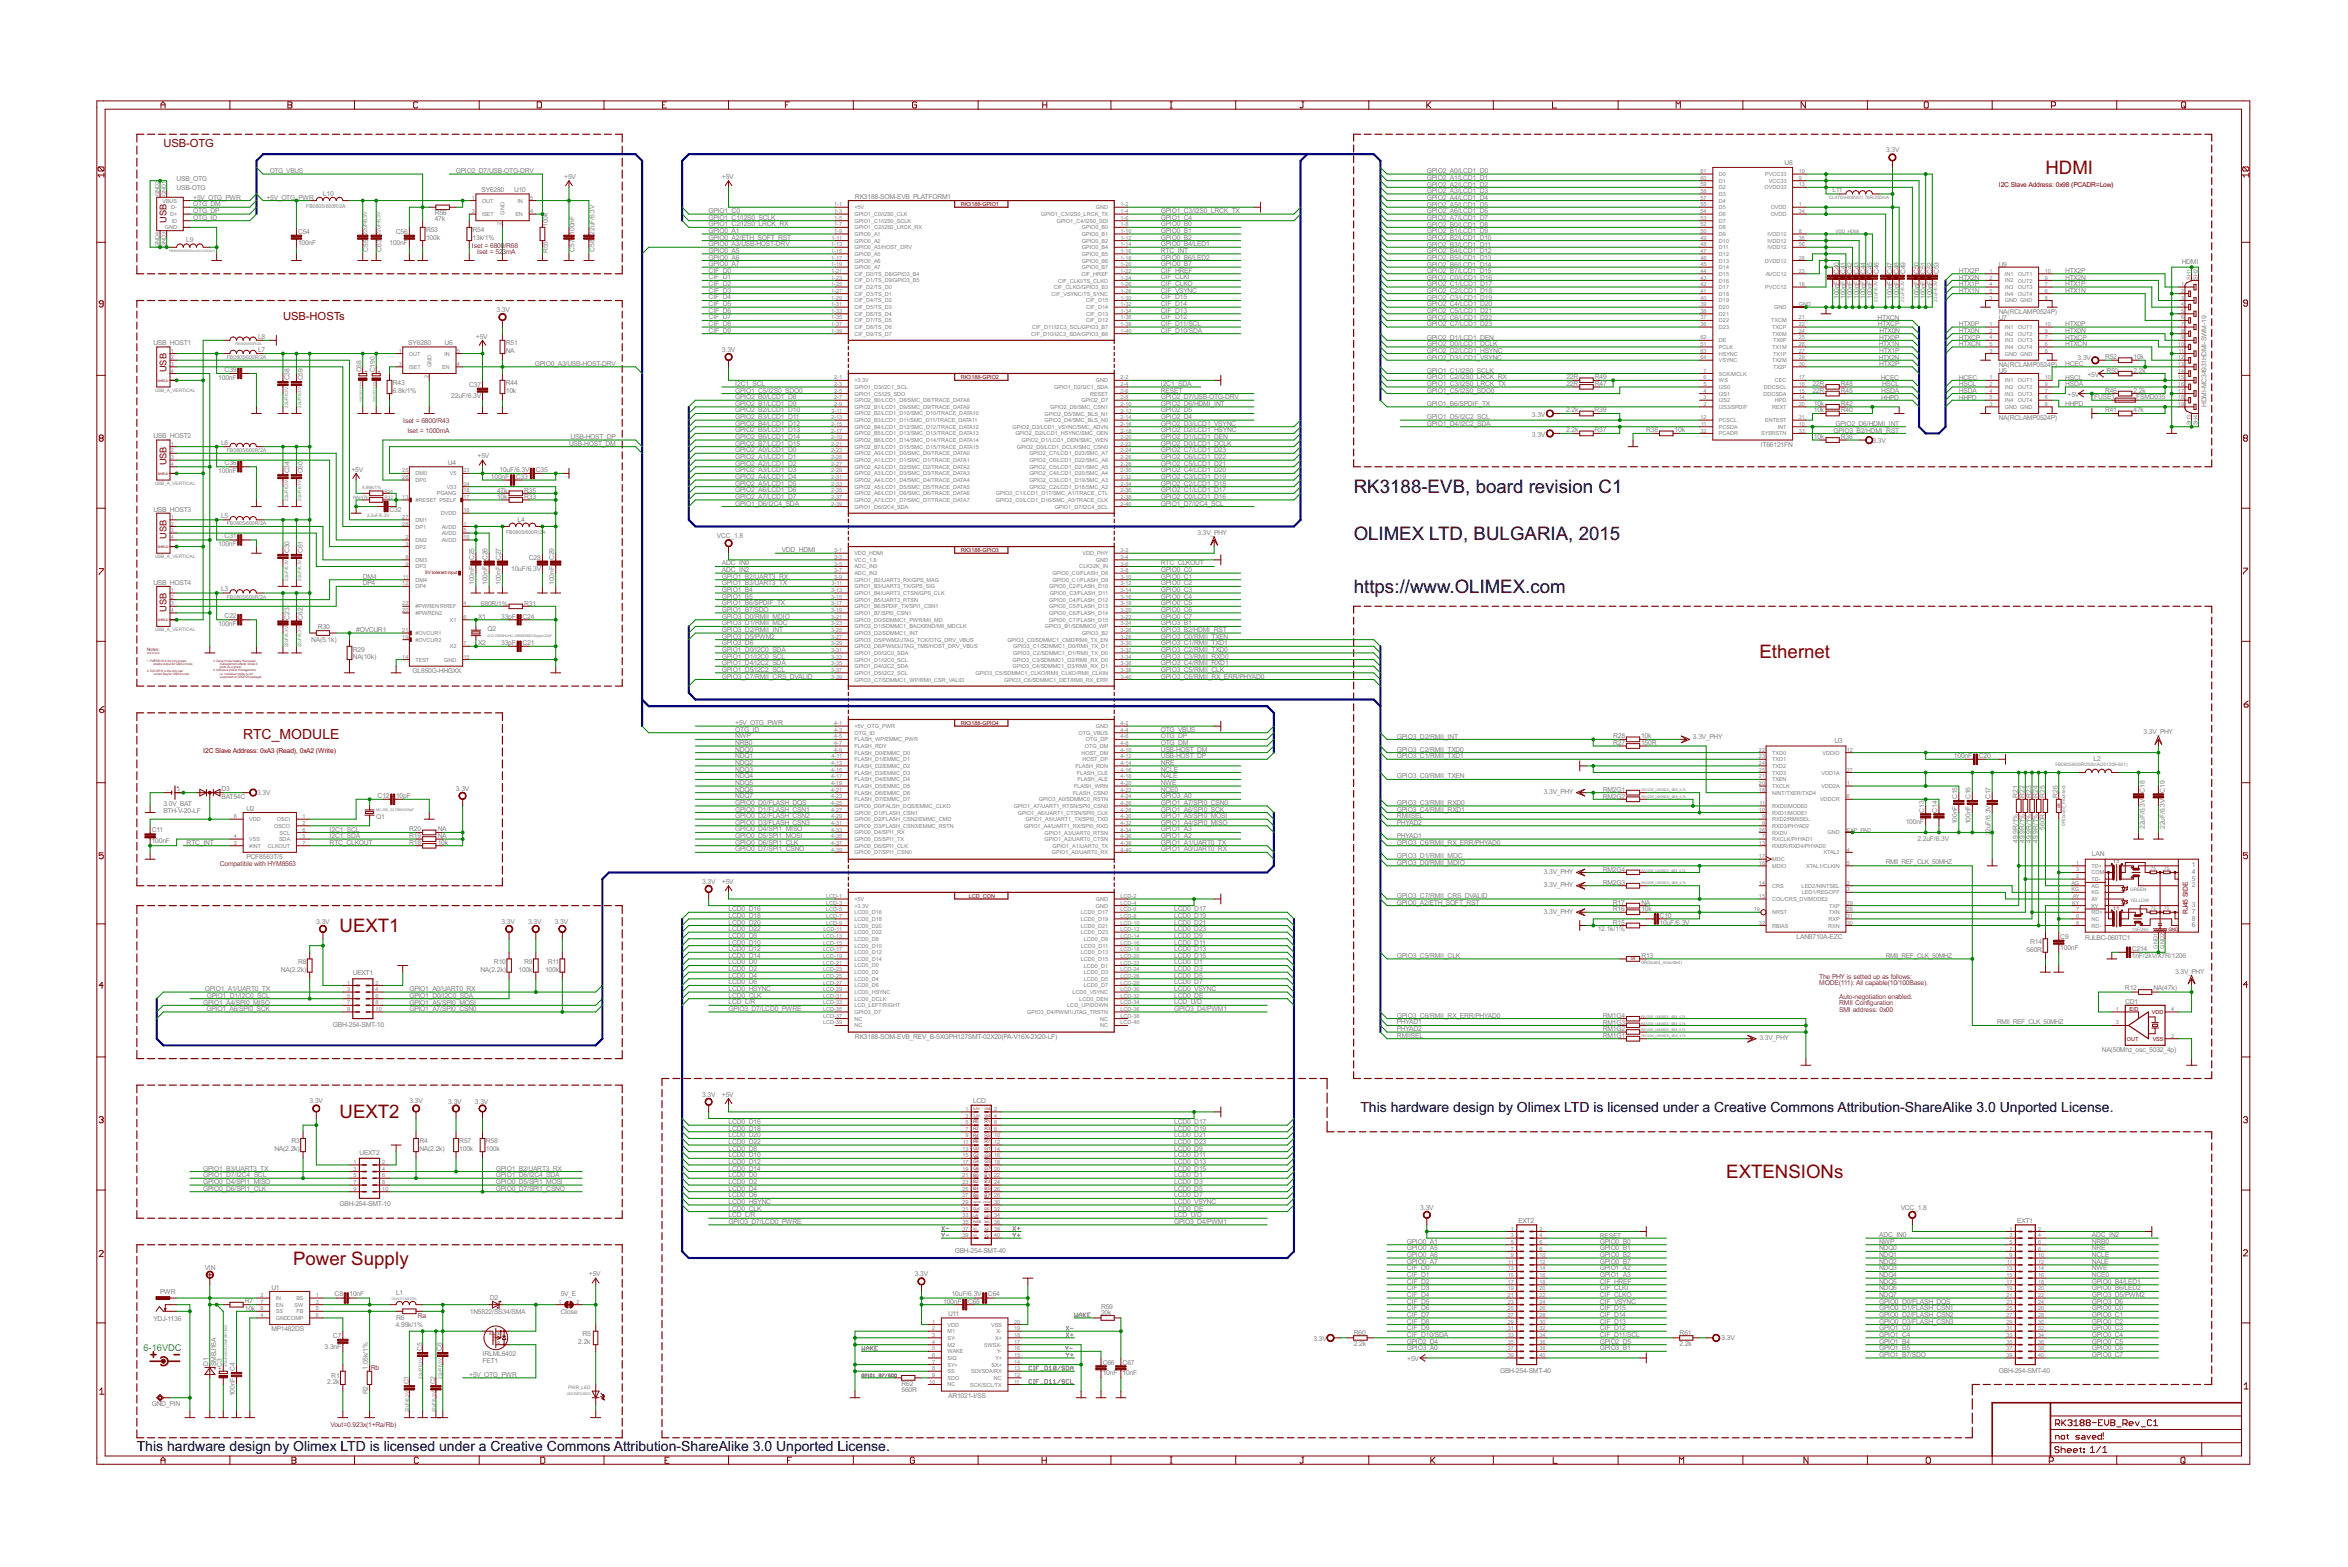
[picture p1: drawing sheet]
<svg xmlns="http://www.w3.org/2000/svg" width="210mm" height="140mm" viewBox="0 0 210 140" stroke-linecap="round" stroke-linejoin="round" font-family="sans-serif">
<defs><g id="words">
<g font-size="1.9" fill="#800000">
<text x="182.8" y="15.6">HDMI</text>
<text x="157.3" y="58.8">Ethernet</text>
<text x="30.4" y="83.3">UEXT1</text>
<text x="30.4" y="100">UEXT2</text>
<text x="154.3" y="105.3">EXTENSIONs</text>
<text x="26.2" y="113">Power Supply</text>
</g>
<g font-size="1.9">
<text x="121" y="44.1">RK3188-EVB, board revision C1</text>
<text x="121" y="48.3">OLIMEX LTD, BULGARIA, 2015</text>
<text x="121" y="53">https://www.OLIMEX.com</text>
</g>
<text font-size="1.4" fill="#800000" x="21.7" y="66.1">RTC_MODULE</text>
<g font-size="1.4">
<text x="121.6" y="99.4">This hardware design by Olimex LTD is licensed under a Creative Commons Attribution-ShareAlike 3.0 Unported License.</text>
<text x="12.2" y="129.7">This hardware design by Olimex LTD is licensed under a Creative Commons Attribution-ShareAlike 3.0 Unported License.</text>
</g>
<g font-size="1.1" fill="#800000">
<text x="14.6" y="13.2">USB-OTG</text>
<text x="25.3" y="28.6">USB-HOSTs</text>
</g>
<g font-size=".9" fill="#800000">
<text x="14.9" y="19.9" transform="rotate(-90 14.9 19.9)">USB</text>
<text x="14.9" y="33.3" transform="rotate(-90 14.9 33.3)">USB</text>
<text x="14.9" y="41.6" transform="rotate(-90 14.9 41.6)">USB</text>
<text x="14.9" y="48.1" transform="rotate(-90 14.9 48.1)">USB</text>
<text x="14.9" y="54.7" transform="rotate(-90 14.9 54.7)">USB</text>
</g>
<text font-size=".9" fill="#008080" x="12.8" y="120.8">6-16VDC</text>
<g font-size=".7" fill="#808080">
<text x="15.8" y="17">USB-OTG</text>
<text x="15.8" y="16.2">USB_OTG</text>
<text x="17.3" y="17.8">+5V_OTG_PWR</text>
<text x="23.8" y="17.8">+5V_OTG_PWR</text>
<text x="24.1" y="15.5">OTG_VBUS</text>
<text x="28.9" y="17.5">L10</text>
<text x="40.8" y="15.5">GPIO2_D7/USB-OTG-DRV</text>
<text x="43" y="17.2">SY6280</text>
<text x="46" y="17.2">U10</text>
<text x="50.4" y="16">+5V</text>
<text x="64.5" y="16">+5V</text>
<text x="76.4" y="17.8">RK3188-SOM-EVB_PLATFORM1</text>
<text x="127.6" y="15.5">GPIO2_A0/LCD1_D0</text>
<text x="127.6" y="16.1">GPIO2_A1/LCD1_D1</text>
<text x="127.6" y="16.7">GPIO2_A2/LCD1_D2</text>
<text x="127.6" y="17.3">GPIO2_A3/LCD1_D3</text>
<text x="127.6" y="17.9">GPIO2_A4/LCD1_D4</text>
<text x="159.5" y="14.8">U8</text>
<text x="163.8" y="17.2">L11</text>
<text x="168.6" y="13.6">3.3V</text>
<text x="16.6" y="21.7">L9</text>
<text x="17.3" y="19.6">OTG_ID</text>
<text x="17.3" y="18.4">OTG_DM</text>
<text x="17.3" y="19">OTG_DP</text>
<text x="26.6" y="21.9">100nF</text>
<text x="26.6" y="20.9">C54</text>
<text x="32.9" y="22.5" transform="rotate(-90 32.9 22.5)">C55</text>
<text x="34.1" y="22.5" transform="rotate(-90 34.1 22.5)">C63</text>
<text x="34.8" y="21.9">100nF</text>
<text x="35.4" y="20.9">C56</text>
<text x="38.1" y="21.5">100k</text>
<text x="38.1" y="20.8">R53</text>
<text x="38.9" y="19.8">47k</text>
<text x="38.9" y="19.3">R56</text>
<text x="42.2" y="21.5">13k/1%</text>
<text x="42.2" y="20.8">R54</text>
<text x="49" y="22.6" transform="rotate(-90 49 22.6)">R55</text>
<text x="49" y="20.3" transform="rotate(-90 49 20.3)">100k</text>
<text x="51.4" y="22.5" transform="rotate(-90 51.4 22.5)">C57</text>
<text x="51.4" y="21" transform="rotate(-90 51.4 21)">100nF</text>
<text x="53.1" y="22.5" transform="rotate(-90 53.1 22.5)">C58</text>
<text x="53.1" y="21" transform="rotate(-90 53.1 21)">22uF/6.3V</text>
<text x="63.4" y="20.2">GPIO1_C2/I2S0_LRCK_RX</text>
<text x="63.4" y="19.6">GPIO1_C1/I2S0_SCLK</text>
<text x="63.4" y="21.4">GPIO0_A2/ETH_SOFT_RST</text>
<text x="63.4" y="22">GPIO0_A3/USB-HOST-DRV</text>
<text x="63.4" y="20.8">GPIO0_A1</text>
<text x="63.4" y="22.6">GPIO0_A5</text>
<text x="63.4" y="23.2">GPIO0_A6</text>
<text x="63.4" y="23.8">GPIO0_A7</text>
<text x="63.4" y="19">GPIO1_C0</text>
<text x="103.8" y="22.6">RTC_INT</text>
<text x="103.8" y="19">GPIO1_C3/I2S0_LRCK_TX</text>
<text x="103.8" y="20.2">GPIO0_B0</text>
<text x="103.8" y="20.8">GPIO0_B1</text>
<text x="103.8" y="21.4">GPIO0_B2</text>
<text x="103.8" y="23.8">GPIO0_B7</text>
<text x="103.8" y="19.6">GPIO1_C4</text>
<text x="103.8" y="22">GPIO0_B4/LED1</text>
<text x="103.8" y="23.2">GPIO0_B6/LED2</text>
<text x="127.6" y="18.5">GPIO2_A5/LCD1_D5</text>
<text x="127.6" y="19.1">GPIO2_A6/LCD1_D6</text>
<text x="127.6" y="19.7">GPIO2_A7/LCD1_D7</text>
<text x="127.6" y="20.3">GPIO2_B0/LCD1_D8</text>
<text x="127.6" y="20.8">GPIO2_B1/LCD1_D9</text>
<text x="127.6" y="21.4">GPIO2_B2/LCD1_D10</text>
<text x="127.6" y="22">GPIO2_B3/LCD1_D11</text>
<text x="127.6" y="22.6">GPIO2_B4/LCD1_D12</text>
<text x="127.6" y="23.2">GPIO2_B5/LCD1_D13</text>
<text x="127.6" y="23.8">GPIO2_B6/LCD1_D14</text>
<text x="178.7" y="23.8">U9</text>
<text x="195" y="23.6">HDMI</text>
<text x="44.4" y="27.9">3.3V</text>
<text x="63.4" y="29.7">CIF_D9</text>
<text x="63.4" y="29.1">CIF_D8</text>
<text x="63.4" y="28.5">CIF_D7</text>
<text x="63.4" y="28">CIF_D6</text>
<text x="63.4" y="27.4">CIF_D5</text>
<text x="63.4" y="26.8">CIF_D4</text>
<text x="63.4" y="26.2">CIF_D3</text>
<text x="63.4" y="25.6">CIF_D2</text>
<text x="63.4" y="25">CIF_D1</text>
<text x="63.4" y="24.4">CIF_D0</text>
<text x="103.8" y="24.4">CIF_HREF</text>
<text x="103.8" y="26.8">CIF_D15</text>
<text x="103.8" y="27.4">CIF_D14</text>
<text x="103.8" y="28">CIF_D13</text>
<text x="103.8" y="28.5">CIF_D12</text>
<text x="103.8" y="29.1">CIF_D11/SCL</text>
<text x="103.8" y="29.7">CIF_D10/SDA</text>
<text x="103.8" y="26.2">CIF_VSYNC</text>
<text x="103.8" y="25.6">CIF_CLKO</text>
<text x="103.8" y="25">CIF_CLKI</text>
<text x="127.6" y="24.4">GPIO2_B7/LCD1_D15</text>
<text x="127.6" y="25">GPIO2_C0/LCD1_D16</text>
<text x="127.6" y="25.6">GPIO2_C1/LCD1_D17</text>
<text x="127.6" y="26.2">GPIO2_C2/LCD1_D18</text>
<text x="127.6" y="26.8">GPIO2_C3/LCD1_D19</text>
<text x="127.6" y="27.4">GPIO2_C4/LCD1_D20</text>
<text x="127.6" y="28">GPIO2_C5/LCD1_D21</text>
<text x="127.6" y="28.6">GPIO2_C6/LCD1_D22</text>
<text x="127.6" y="29.2">GPIO2_C7/LCD1_D23</text>
<text x="164.4" y="26.7" transform="rotate(-90 164.4 26.7)">100nF</text>
<text x="164.4" y="24.5" transform="rotate(-90 164.4 24.5)">C40</text>
<text x="165" y="26.7" transform="rotate(-90 165 26.7)">100nF</text>
<text x="165" y="24.5" transform="rotate(-90 165 24.5)">C41</text>
<text x="165.6" y="26.7" transform="rotate(-90 165.6 26.7)">100nF</text>
<text x="165.6" y="24.5" transform="rotate(-90 165.6 24.5)">C42</text>
<text x="166.2" y="26.7" transform="rotate(-90 166.2 26.7)">100nF</text>
<text x="166.2" y="24.5" transform="rotate(-90 166.2 24.5)">C43</text>
<text x="166.8" y="26.7" transform="rotate(-90 166.8 26.7)">100nF</text>
<text x="166.8" y="24.5" transform="rotate(-90 166.8 24.5)">C44</text>
<text x="167.4" y="26.7" transform="rotate(-90 167.4 26.7)">100nF</text>
<text x="167.4" y="24.5" transform="rotate(-90 167.4 24.5)">C45</text>
<text x="167.8" y="28.6">HTXCN</text>
<text x="167.9" y="29.2">HTXCP</text>
<text x="168" y="24.5" transform="rotate(-90 168 24.5)">C46</text>
<text x="168" y="29.8">HTX0N</text>
<text x="169.2" y="26.7" transform="rotate(-90 169.2 26.7)">100nF</text>
<text x="169.2" y="24.5" transform="rotate(-90 169.2 24.5)">C47</text>
<text x="169.7" y="26.7" transform="rotate(-90 169.7 26.7)">100nF</text>
<text x="169.7" y="24.5" transform="rotate(-90 169.7 24.5)">C48</text>
<text x="170.3" y="24.5" transform="rotate(-90 170.3 24.5)">C49</text>
<text x="171.5" y="26.7" transform="rotate(-90 171.5 26.7)">100nF</text>
<text x="171.5" y="24.5" transform="rotate(-90 171.5 24.5)">C50</text>
<text x="172.1" y="26.7" transform="rotate(-90 172.1 26.7)">100nF</text>
<text x="172.1" y="24.5" transform="rotate(-90 172.1 24.5)">C51</text>
<text x="172.7" y="26.7" transform="rotate(-90 172.7 26.7)">100nF</text>
<text x="172.7" y="24.5" transform="rotate(-90 172.7 24.5)">C52</text>
<text x="173.3" y="24.5" transform="rotate(-90 173.3 24.5)">C53</text>
<text x="175.1" y="24.4">HTX2P</text>
<text x="175.1" y="25">HTX2N</text>
<text x="175.1" y="25.6">HTX1P</text>
<text x="175.1" y="26.2">HTX1N</text>
<text x="175.1" y="29.2">HTX0P</text>
<text x="175.1" y="29.8">HTX0N</text>
<text x="178.7" y="28">NA(RCLAMP0524P)</text>
<text x="178.7" y="28.6">U7</text>
<text x="184.6" y="24.4">HTX2P</text>
<text x="184.6" y="25">HTX2N</text>
<text x="184.6" y="25.6">HTX1P</text>
<text x="184.6" y="26.2">HTX1N</text>
<text x="184.6" y="29.2">HTX0P</text>
<text x="184.6" y="29.8">HTX0N</text>
<text x="13.7" y="30.9">USB_HOST1</text>
<text x="19.5" y="34">100nF</text>
<text x="20.1" y="33.2">C39</text>
<text x="23.1" y="30.3">L8</text>
<text x="23.1" y="31.5">L7</text>
<text x="25.9" y="34" transform="rotate(-90 25.9 34)">C38</text>
<text x="27.1" y="34" transform="rotate(-90 27.1 34)">C59</text>
<text x="32.3" y="33.3" transform="rotate(-90 32.3 33.3)">C68</text>
<text x="33.5" y="33.3" transform="rotate(-90 33.5 33.3)">C190</text>
<text x="35.1" y="35.2">6.8k/1%</text>
<text x="35.1" y="34.4">R43</text>
<text x="36.5" y="30.9">SY6280</text>
<text x="39.7" y="30.9">U6</text>
<text x="40.3" y="35.6">22uF/6.3V</text>
<text x="41.9" y="34.6">C37</text>
<text x="42.5" y="30.3">+5V</text>
<text x="45.2" y="31.6">NA</text>
<text x="45.2" y="35.2">10k</text>
<text x="45.2" y="30.9">R51</text>
<text x="45.2" y="34.4">R44</text>
<text x="47.8" y="32.7">GPIO0_A3/USB-HOST-DRV</text>
<text x="64.5" y="31.5">3.3V</text>
<text x="65.7" y="34.5">I2C1_SCL</text>
<text x="65.7" y="35.7">GPIO2_B0/LCD1_D8</text>
<text x="65.7" y="35.1">GPIO1_C5/I2S0_SDO0</text>
<text x="103.8" y="34.5">I2C1_SDA</text>
<text x="103.8" y="35.7">GPIO2_D7/USB-OTG-DRV</text>
<text x="103.8" y="35.1">RESET</text>
<text x="127.6" y="31">GPIO2_D0/LCD1_DCLK</text>
<text x="127.6" y="30.4">GPIO2_D1/LCD1_DEN</text>
<text x="127.6" y="31.5">GPIO2_D2/LCD1_HSYNC</text>
<text x="127.6" y="32.1">GPIO2_D3/LCD1_VSYNC</text>
<text x="127.6" y="35.1">GPIO1_C5/I2S0_SDO0</text>
<text x="127.6" y="34.5">GPIO1_C3/I2S0_LRCK_TX</text>
<text x="127.6" y="33.9">GPIO1_C2/I2S0_LRCK_RX</text>
<text x="127.6" y="33.3">GPIO1_C1/I2S0_SCLK</text>
<text x="140" y="33.9">22R</text>
<text x="140" y="34.5">22R</text>
<text x="142.6" y="33.9">R49</text>
<text x="142.6" y="34.5">R47</text>
<text x="162" y="34.5">22R</text>
<text x="162" y="35.1">22R</text>
<text x="164.6" y="34.5">R48</text>
<text x="164.6" y="35.1">R45</text>
<text x="167.9" y="32.1">HTX2N</text>
<text x="167.9" y="31">HTX1N</text>
<text x="168" y="32.7">HTX2P</text>
<text x="168" y="31.5">HTX1P</text>
<text x="168" y="30.4">HTX0P</text>
<text x="168.1" y="33.9">HCEC</text>
<text x="168.2" y="35.1">HSDA</text>
<text x="168.2" y="35.7">HHPD</text>
<text x="168.2" y="34.5">HSCL</text>
<text x="175.1" y="30.4">HTXCP</text>
<text x="175.1" y="31">HTXCN</text>
<text x="175.1" y="33.9">HCEC</text>
<text x="175.1" y="34.5">HSCL</text>
<text x="175.1" y="35.1">HSDA</text>
<text x="175.1" y="35.7">HHPD</text>
<text x="178.7" y="32.8">NA(RCLAMP0524P)</text>
<text x="178.7" y="33.3">U5</text>
<text x="184.6" y="30.4">HTXCP</text>
<text x="184.6" y="31">HTXCN</text>
<text x="184.6" y="32.7">HCEC</text>
<text x="184.6" y="33.9">HSCL</text>
<text x="184.6" y="34.5">HSDA</text>
<text x="184.8" y="35.4">+5V</text>
<text x="185.7" y="32.2">3.3V</text>
<text x="186.6" y="33.7">+5V</text>
<text x="187.2" y="35.7">FUSE1</text>
<text x="188.2" y="35.1">R46</text>
<text x="188.2" y="32.1">R52</text>
<text x="188.3" y="33.3">R50</text>
<text x="190.7" y="35.1">2.2k</text>
<text x="190.7" y="33.3">2.2k</text>
<text x="190.7" y="32.1">10k</text>
<text x="191" y="35.7">FSMD035</text>
<text x="13.7" y="39.2">USB_HOST2</text>
<text x="19.8" y="39.8">L6</text>
<text x="20.1" y="41.6">C36</text>
<text x="40" y="41.5">U4</text>
<text x="42.7" y="41">+5V</text>
<text x="50.9" y="39.8">USB-HOST_DM</text>
<text x="51" y="39.2">USB-HOST_DP</text>
<text x="65.7" y="40.4">GPIO2_A0/LCD1_D0</text>
<text x="65.7" y="41">GPIO2_A1/LCD1_D1</text>
<text x="65.7" y="41.6">GPIO2_A2/LCD1_D2</text>
<text x="65.7" y="36.3">GPIO2_B1/LCD1_D9</text>
<text x="65.7" y="36.9">GPIO2_B2/LCD1_D10</text>
<text x="65.7" y="37.5">GPIO2_B3/LCD1_D11</text>
<text x="65.7" y="38.1">GPIO2_B4/LCD1_D12</text>
<text x="65.7" y="38.7">GPIO2_B5/LCD1_D13</text>
<text x="65.7" y="39.2">GPIO2_B6/LCD1_D14</text>
<text x="65.7" y="39.8">GPIO2_B7/LCD1_D15</text>
<text x="103.8" y="41.6">GPIO2_C5/LCD1_D21</text>
<text x="103.8" y="41">GPIO2_C6/LCD1_D22</text>
<text x="103.8" y="40.4">GPIO2_C7/LCD1_D23</text>
<text x="103.8" y="39.8">GPIO2_D0/LCD1_DCLK</text>
<text x="103.8" y="39.2">GPIO2_D1/LCD1_DEN</text>
<text x="103.8" y="38.7">GPIO2_D2/LCD1_HSYNC</text>
<text x="103.8" y="38.1">GPIO2_D3/LCD1_VSYNC</text>
<text x="103.8" y="36.3">GPIO2_D6/HDMI_INT</text>
<text x="103.8" y="37.5">GPIO2_D4</text>
<text x="103.8" y="36.9">GPIO2_D5</text>
<text x="127.6" y="37.5">GPIO1_D5/I2C2_SCL</text>
<text x="127.6" y="38.1">GPIO1_D4/I2C2_SDA</text>
<text x="127.6" y="36.3">GPIO1_B6/SPDIF_TX</text>
<text x="136.9" y="37.2">3.3V</text>
<text x="136.9" y="39">3.3V</text>
<text x="140" y="36.8">2.2k</text>
<text x="140" y="38.6">2.2k</text>
<text x="142.5" y="36.8">R39</text>
<text x="142.5" y="38.6">R37</text>
<text x="147.2" y="38.7">R38</text>
<text x="149.7" y="38.7">10k</text>
<text x="157.4" y="39.9">IT66121FN</text>
<text x="162.1" y="36.3">10k</text>
<text x="162.1" y="36.9">10k</text>
<text x="162.1" y="39.2">10k</text>
<text x="163.9" y="38.7">GPIO3_B2/HDMI_RST</text>
<text x="164.1" y="38.1">GPIO2_D6/HDMI_INT</text>
<text x="164.6" y="36.3">R42</text>
<text x="164.6" y="36.9">R40</text>
<text x="164.6" y="39.2">R36</text>
<text x="167.4" y="39.6">3.3V</text>
<text x="178.7" y="37.6">NA(RCLAMP0524P)</text>
<text x="184.6" y="36.3">HHPD</text>
<text x="188.2" y="36.9">R41</text>
<text x="190.7" y="36.9">47k</text>
<text x="197.2" y="36.4" transform="rotate(-90 197.2 36.4)">HDMI-MC34931HDMI-SWM-19</text>
<text x="13.7" y="45.7">USB_HOST3</text>
<text x="19.5" y="42.3">100nF</text>
<text x="19.8" y="46.3">L5</text>
<text x="25.9" y="42.3" transform="rotate(-90 25.9 42.3)">C34</text>
<text x="27.1" y="42.3" transform="rotate(-90 27.1 42.3)">C60</text>
<text x="31.4" y="42.2">+5V</text>
<text x="34.8" y="45.8">C32</text>
<text x="43.9" y="42.8">100nF</text>
<text x="44.4" y="44">47k</text>
<text x="44.4" y="44.6">10k</text>
<text x="44.7" y="42.2">10uF/6.3V</text>
<text x="46.1" y="42.8">C33</text>
<text x="46.3" y="46.6">L4</text>
<text x="46.9" y="44">R35</text>
<text x="46.9" y="44.6">R33</text>
<text x="47.9" y="42.2">C35</text>
<text x="65.7" y="42.2">GPIO2_A3/LCD1_D3</text>
<text x="65.7" y="42.8">GPIO2_A4/LCD1_D4</text>
<text x="65.7" y="43.4">GPIO2_A5/LCD1_D5</text>
<text x="65.7" y="44">GPIO2_A6/LCD1_D6</text>
<text x="65.7" y="44.6">GPIO2_A7/LCD1_D7</text>
<text x="65.7" y="45.2">GPIO1_D6/I2C4_SDA</text>
<text x="103.8" y="44.6">GPIO2_C0/LCD1_D16</text>
<text x="103.8" y="44">GPIO2_C1/LCD1_D17</text>
<text x="103.8" y="43.4">GPIO2_C2/LCD1_D18</text>
<text x="103.8" y="42.8">GPIO2_C3/LCD1_D19</text>
<text x="103.8" y="42.2">GPIO2_C4/LCD1_D20</text>
<text x="103.8" y="45.2">GPIO1_D7/I2C4_SCL</text>
<text x="107" y="47.8">3.3V_PHY</text>
<text x="13.7" y="52.3">USB_HOST4</text>
<text x="19.5" y="48.8">100nF</text>
<text x="19.8" y="52.9">L3</text>
<text x="20.1" y="48.1">C31</text>
<text x="25.9" y="49.4" transform="rotate(-90 25.9 49.4)">C30</text>
<text x="27.1" y="49.4" transform="rotate(-90 27.1 49.4)">C61</text>
<text x="32.4" y="51.7">DM4</text>
<text x="32.4" y="52.3">DP4</text>
<text x="42.4" y="52.3" transform="rotate(-90 42.4 52.3)">100nF</text>
<text x="42.4" y="50" transform="rotate(-90 42.4 50)">C25</text>
<text x="43.6" y="52.3" transform="rotate(-90 43.6 52.3)">100nF</text>
<text x="43.6" y="50" transform="rotate(-90 43.6 50)">C26</text>
<text x="44.8" y="52.3" transform="rotate(-90 44.8 52.3)">100nF</text>
<text x="44.8" y="50" transform="rotate(-90 44.8 50)">C27</text>
<text x="45.7" y="51.1">10uF/6.3V</text>
<text x="47.3" y="50">C28</text>
<text x="49.5" y="52.3" transform="rotate(-90 49.5 52.3)">100nF</text>
<text x="49.5" y="50" transform="rotate(-90 49.5 50)">C29</text>
<text x="64.1" y="48.1">VCC_1.8</text>
<text x="64.5" y="53.5">GPIO1_B5</text>
<text x="64.5" y="52.9">GPIO1_B4</text>
<text x="64.5" y="52.3">GPIO1_B3/UART3_TX</text>
<text x="64.5" y="51.7">GPIO1_B2/UART3_RX</text>
<text x="64.5" y="50.5">ADC_IN0</text>
<text x="64.5" y="51.1">ADC_IN2</text>
<text x="69.9" y="49.4">VDD_HDMI</text>
<text x="103.8" y="50.5">RTC_CLKOUT</text>
<text x="103.8" y="51.1">GPIO0_C0</text>
<text x="103.8" y="51.7">GPIO0_C1</text>
<text x="103.8" y="52.3">GPIO0_C2</text>
<text x="103.8" y="52.9">GPIO0_C3</text>
<text x="103.8" y="53.5">GPIO0_C4</text>
<text x="19.5" y="56">100nF</text>
<text x="20.1" y="55.2">C22</text>
<text x="25.9" y="55.4" transform="rotate(-90 25.9 55.4)">C23</text>
<text x="27.1" y="55.4" transform="rotate(-90 27.1 55.4)">C62</text>
<text x="27.8" y="57.4">NA(5.1k)</text>
<text x="28.4" y="56.2">R30</text>
<text x="31.5" y="58.9">NA(10k)</text>
<text x="31.5" y="58.3">R29</text>
<text x="31.8" y="56.5">#OVCUR1</text>
<text x="42.8" y="55.3">X1</text>
<text x="42.8" y="57.7">X2</text>
<text x="43" y="54.1">680R/1%</text>
<text x="43.6" y="56.4">Q2</text>
<text x="44.8" y="55.3">33pF</text>
<text x="44.8" y="57.7">33pF</text>
<text x="46.7" y="55.3">C24</text>
<text x="46.7" y="57.7">C21</text>
<text x="46.9" y="54.1">R31</text>
<text x="64.5" y="55.3">GPIO3_D0/RMII_MDIO</text>
<text x="64.5" y="55.9">GPIO3_D1/RMII_MDC</text>
<text x="64.5" y="56.5">GPIO3_D2/RMII_INT</text>
<text x="64.5" y="59.5">GPIO1_D4/I2C2_SDA</text>
<text x="64.5" y="58.9">GPIO1_D1/I2C0_SCL</text>
<text x="64.5" y="58.3">GPIO1_D0/I2C0_SDA</text>
<text x="64.5" y="54.1">GPIO1_B6/SPDIF_TX</text>
<text x="64.5" y="57.1">GPIO3_D5/PWM2</text>
<text x="64.5" y="57.7">GPIO3_D6</text>
<text x="64.5" y="54.7">GPIO1_B7/SDO</text>
<text x="103.8" y="57.1">GPIO3_C0/RMII_TXEN</text>
<text x="103.8" y="57.7">GPIO3_C1/RMII_TXD1</text>
<text x="103.8" y="58.3">GPIO3_C2/RMII_TXD0</text>
<text x="103.8" y="58.9">GPIO3_C3/RMII_RXD0</text>
<text x="103.8" y="59.5">GPIO3_C4/RMII_RXD1</text>
<text x="103.8" y="56.5">GPIO3_B2/HDMI_RST</text>
<text x="103.8" y="55.9">GPIO3_B1</text>
<text x="103.8" y="54.1">GPIO0_C5</text>
<text x="103.8" y="54.7">GPIO0_C6</text>
<text x="103.8" y="55.3">GPIO0_C7</text>
<text x="36.9" y="60.1">GL850G-HHGXX</text>
<text x="64.5" y="60.6">GPIO3_C7/RMII_CRS_DVALID</text>
<text x="64.5" y="60">GPIO1_D5/I2C2_SCL</text>
<text x="65.7" y="64.8">+5V_OTG_PWR</text>
<text x="65.7" y="65.4">OTG_ID</text>
<text x="65.7" y="66">NWP</text>
<text x="103.8" y="65.4">OTG_VBUS</text>
<text x="103.8" y="66">OTG_DP</text>
<text x="103.8" y="60">GPIO3_C5/RMII_CLK</text>
<text x="103.8" y="60.6">GPIO3_C6/RMII_RX_ERR/PHYAD0</text>
<text x="144.2" y="66">R28</text>
<text x="146.7" y="66">10k</text>
<text x="191.6" y="65.6">3.3V_PHY</text>
<text x="19.8" y="71.4">BAT54C</text>
<text x="19.8" y="70.7">D3</text>
<text x="23" y="71">3.3V</text>
<text x="33.8" y="71.3">C12</text>
<text x="35.4" y="71.3">10pF</text>
<text x="40.8" y="70.7">3.3V</text>
<text x="65.7" y="67.2">NDQ0</text>
<text x="65.7" y="67.8">NDQ1</text>
<text x="65.7" y="68.4">NDQ2</text>
<text x="65.7" y="69">NDQ3</text>
<text x="65.7" y="69.6">NDQ4</text>
<text x="65.7" y="70.2">NDQ5</text>
<text x="65.7" y="70.7">NDQ6</text>
<text x="65.7" y="71.3">NDQ7</text>
<text x="65.7" y="66.6">NRB0</text>
<text x="65.7" y="71.9">GPIO0_D0/FLASH_DQS</text>
<text x="103.8" y="66.6">OTG_DM</text>
<text x="103.8" y="67.2">USB-HOST_DM</text>
<text x="103.8" y="67.8">USB-HOST_DP</text>
<text x="103.8" y="71.9">GPIO1_A7/SPI0_CSN0</text>
<text x="103.8" y="70.2">NWE</text>
<text x="103.8" y="69.6">NALE</text>
<text x="103.8" y="69">NCLE</text>
<text x="103.8" y="70.7">NCE0</text>
<text x="103.8" y="68.4">NRE</text>
<text x="103.8" y="71.3">GPIO3_A0</text>
<text x="124.9" y="69.6">GPIO3_C0/RMII_TXEN</text>
<text x="124.9" y="67.8">GPIO3_C1/RMII_TXD1</text>
<text x="124.9" y="67.2">GPIO3_C2/RMII_TXD0</text>
<text x="124.9" y="71.9">GPIO3_C3/RMII_RXD0</text>
<text x="124.9" y="66">GPIO3_D2/RMII_INT</text>
<text x="138" y="71">3.3V_PHY</text>
<text x="143.3" y="70.8">RM2G1</text>
<text x="143.3" y="71.4">RM2G2</text>
<text x="144.2" y="66.6">R27</text>
<text x="146.7" y="66.6">150R</text>
<text x="151.3" y="66.1">3.3V_PHY</text>
<text x="164" y="66.4">U3</text>
<text x="174.7" y="67.8">100nF</text>
<text x="175" y="71.4" transform="rotate(-90 175 71.4)">C15</text>
<text x="176.2" y="71.4" transform="rotate(-90 176.2 71.4)">C16</text>
<text x="176.9" y="67.8">C20</text>
<text x="177.9" y="71.4" transform="rotate(-90 177.9 71.4)">C17</text>
<text x="180.4" y="71.3" transform="rotate(-90 180.4 71.3)">R21</text>
<text x="181" y="71.3" transform="rotate(-90 181 71.3)">R22</text>
<text x="181.6" y="71.3" transform="rotate(-90 181.6 71.3)">R23</text>
<text x="182.2" y="71.3" transform="rotate(-90 182.2 71.3)">R24</text>
<text x="182.8" y="71.3" transform="rotate(-90 182.8 71.3)">R25</text>
<text x="183.9" y="71.3" transform="rotate(-90 183.9 71.3)">R26</text>
<text x="187.2" y="68">L2</text>
<text x="191.7" y="70.8" transform="rotate(-90 191.7 70.8)">C18</text>
<text x="193.5" y="70.8" transform="rotate(-90 193.5 70.8)">C19</text>
<text x="13.6" y="75.3">100nF</text>
<text x="13.6" y="74.4">C11</text>
<text x="14.6" y="72.6">BTH-V-20-LF</text>
<text x="14.6" y="72">3.0V_BAT</text>
<text x="16.7" y="75.5">RTC_INT</text>
<text x="22" y="72.5">U2</text>
<text x="22" y="76.8">PCF8563T/5</text>
<text x="29.5" y="75.5">RTC_CLKOUT</text>
<text x="29.5" y="74.9">I2C1_SDA</text>
<text x="29.5" y="74.3">I2C1_SCL</text>
<text x="33.6" y="73.2">Q1</text>
<text x="36.6" y="74.3">R20</text>
<text x="36.6" y="74.9">R19</text>
<text x="36.6" y="75.5">R18</text>
<text x="39.1" y="74.3">NA</text>
<text x="39.1" y="74.9">NA</text>
<text x="39.1" y="75.5">10k</text>
<text x="65.7" y="72.5">GPIO0_D1/FLASH_CSN1</text>
<text x="65.7" y="74.9">GPIO0_D5/SPI1_MOSI</text>
<text x="65.7" y="73.1">GPIO0_D2/FLASH_CSN2</text>
<text x="65.7" y="73.7">GPIO0_D3/FLASH_CSN3</text>
<text x="65.7" y="74.3">GPIO0_D4/SPI1_MISO</text>
<text x="65.7" y="75.5">GPIO0_D6/SPI1_CLK</text>
<text x="65.7" y="76.1">GPIO0_D7/SPI1_CSNO</text>
<text x="103.8" y="72.5">GPIO1_A6/SPI0_SCK</text>
<text x="103.8" y="73.1">GPIO1_A5/SPI0_MOSI</text>
<text x="103.8" y="73.7">GPIO1_A4/SPI0_MISO</text>
<text x="103.8" y="75.5">GPIO1_A1/UART0_TX</text>
<text x="103.8" y="76.1">GPIO1_A0/UART0_RX</text>
<text x="103.8" y="74.3">GPIO1_A3</text>
<text x="103.8" y="74.9">GPIO1_A2</text>
<text x="124.9" y="72.5">GPIO3_C4/RMII_RXD1</text>
<text x="124.9" y="75.5">GPIO3_C6/RMII_RX_ERR/PHYAD0</text>
<text x="124.9" y="77.3">GPIO3_D0/RMII_MDIO</text>
<text x="124.9" y="76.7">GPIO3_D1/RMII_MDC</text>
<text x="124.9" y="73.1">RMIISEL</text>
<text x="124.9" y="73.7">PHYAD2</text>
<text x="124.9" y="74.9">PHYAD1</text>
<text x="143.3" y="77.9">RM2G4</text>
<text x="168.6" y="77.2">RMII_REF_CLK_50MHZ</text>
<text x="170.4" y="73.6">100nF</text>
<text x="171.4" y="75.1">2.2uF/6.3V</text>
<text x="172" y="72.6" transform="rotate(-90 172 72.6)">C13</text>
<text x="173.2" y="72.6" transform="rotate(-90 173.2 72.6)">C14</text>
<text x="175" y="73.7" transform="rotate(-90 175 73.7)">100nF</text>
<text x="176.2" y="73.7" transform="rotate(-90 176.2 73.7)">100nF</text>
<text x="177.9" y="74.7" transform="rotate(-90 177.9 74.7)">22uF/6.3V</text>
<text x="180.4" y="75.3" transform="rotate(-90 180.4 75.3)">49.9R/1%</text>
<text x="181" y="75.3" transform="rotate(-90 181 75.3)">49.9R/1%</text>
<text x="181.6" y="75.3" transform="rotate(-90 181.6 75.3)">49.9R/1%</text>
<text x="182.2" y="75.3" transform="rotate(-90 182.2 75.3)">49.9R/1%</text>
<text x="182.8" y="74.1" transform="rotate(-90 182.8 74.1)">560R</text>
<text x="187" y="76.5">LAN</text>
<text x="191.7" y="74.1" transform="rotate(-90 191.7 74.1)">22uF/6.3V</text>
<text x="193.5" y="74.1" transform="rotate(-90 193.5 74.1)">22uF/6.3V</text>
<text x="195.9" y="77.5">1</text>
<text x="28.3" y="82.6">3.3V</text>
<text x="44.8" y="82.6">3.3V</text>
<text x="47.2" y="82.6">3.3V</text>
<text x="49.6" y="82.6">3.3V</text>
<text x="62.8" y="79">3.3V</text>
<text x="64.5" y="79">+5V</text>
<text x="65.1" y="82">LCD0_D18</text>
<text x="65.1" y="82.6">LCD0_D20</text>
<text x="65.1" y="83.2">LCD0_D22</text>
<text x="65.1" y="81.4">LCD0_D16</text>
<text x="65.1" y="83.8">LCD0_D8</text>
<text x="105" y="82">LCD0_D19</text>
<text x="105" y="82.6">LCD0_D21</text>
<text x="105" y="83.2">LCD0_D23</text>
<text x="105" y="81.4">LCD0_D17</text>
<text x="105" y="83.8">LCD0_D9</text>
<text x="124.9" y="80.3">GPIO3_C7/RMII_CRS_DVALID</text>
<text x="124.9" y="80.9">GPIO0_A2/ETH_SOFT_RST</text>
<text x="138" y="81.7">3.3V_PHY</text>
<text x="138" y="79.3">3.3V_PHY</text>
<text x="138" y="78.1">3.3V_PHY</text>
<text x="142.8" y="83.2">12.1k/1%</text>
<text x="143.3" y="79.1">RM2G3</text>
<text x="144.2" y="82.7">R15</text>
<text x="144.2" y="80.9">R17</text>
<text x="144.2" y="81.4">R16</text>
<text x="146.7" y="80.9">NA</text>
<text x="146.7" y="81.4">10k</text>
<text x="148.4" y="82.6">10uF/6.3V</text>
<text x="148.4" y="82">C10</text>
<text x="160.6" y="83.9">LAN8710A-EZC</text>
<text x="184.2" y="83.9">C9</text>
<text x="195.9" y="78.1">4</text>
<text x="195.9" y="78.7">5</text>
<text x="195.9" y="79.3">2</text>
<text x="195.9" y="81.1">3</text>
<text x="195.9" y="81.7">7</text>
<text x="195.9" y="82.3">8</text>
<text x="195.9" y="82.9">6</text>
<text x="18.2" y="89.8">GPIO1_A4/SPI0_MISO</text>
<text x="18.3" y="88.6">GPIO1_A1/UART0_TX</text>
<text x="18.5" y="89.2">GPIO1_D1/I2C0_SCL</text>
<text x="25.1" y="86.9">NA(2.2k)</text>
<text x="26.6" y="86.1">R8</text>
<text x="31.5" y="87.2">UEXT1</text>
<text x="36.6" y="89.2">GPIO1_D0/I2C0_SDA</text>
<text x="36.6" y="89.8">GPIO1_A5/SPI0_MOSI</text>
<text x="36.6" y="88.6">GPIO1_A0/UART0_RX</text>
<text x="43" y="86.9">NA(2.2k)</text>
<text x="44.2" y="86.1">R10</text>
<text x="46.3" y="86.9">100k</text>
<text x="46.9" y="86.1">R9</text>
<text x="48.7" y="86.9">100k</text>
<text x="49" y="86.1">R11</text>
<text x="65.1" y="86.8">LCD0_D2</text>
<text x="65.1" y="87.4">LCD0_D4</text>
<text x="65.1" y="88">LCD0_D6</text>
<text x="65.1" y="84.4">LCD0_D10</text>
<text x="65.1" y="85">LCD0_D12</text>
<text x="65.1" y="85.6">LCD0_D14</text>
<text x="65.1" y="88.6">LCD0_HSYNC</text>
<text x="65.1" y="89.2">LCD0_CLK</text>
<text x="65.1" y="86.2">LCD0_D0</text>
<text x="65.1" y="89.8">LCD_L/R</text>
<text x="105" y="86.8">LCD0_D3</text>
<text x="105" y="87.4">LCD0_D5</text>
<text x="105" y="88">LCD0_D7</text>
<text x="105" y="84.4">LCD0_D11</text>
<text x="105" y="85">LCD0_D13</text>
<text x="105" y="85.6">LCD0_D15</text>
<text x="105" y="88.6">LCD0_VSYNC</text>
<text x="105" y="89.2">LCD0_DE</text>
<text x="105" y="86.2">LCD0_D1</text>
<text x="105" y="89.8">LCD_U/D</text>
<text x="124.9" y="85.6">GPIO3_C5/RMII_CLK</text>
<text x="146.7" y="85.6">R13</text>
<text x="168.6" y="85.6">RMII_REF_CLK_50MHZ</text>
<text x="181.2" y="85.1">560R</text>
<text x="181.5" y="84.4">R14</text>
<text x="184.2" y="84.9">100nF</text>
<text x="186.4" y="84">RJLBC-060TC1</text>
<text x="190" y="88.5">R12</text>
<text x="190" y="89.7">CD1</text>
<text x="190.6" y="85.6">1nF/2kV/X7R/1206</text>
<text x="190.6" y="85">C214</text>
<text x="192.5" y="88.5">NA(47k)</text>
<text x="194.4" y="87">3.3V_PHY</text>
<text x="18.5" y="90.4">GPIO1_A6/SPI0_SCK</text>
<text x="29.8" y="91.8">GBH-254-SMT-10</text>
<text x="36.6" y="90.4">GPIO1_A7/SPI0_CSN0</text>
<text x="65.1" y="90.4">GPIO3_D7/LCD0_PWRE</text>
<text x="76.4" y="92.8">RK3188-SOM-EVB_REV_B-5XGPH127SMT-02X20(PA-V16X-2X20-LF)</text>
<text x="105" y="90.4">GPIO3_D4/PWM1</text>
<text x="124.9" y="91">GPIO3_C6/RMII_RX_ERR/PHYAD0</text>
<text x="124.9" y="92.7">RMIISEL</text>
<text x="124.9" y="92.1">PHYAD2</text>
<text x="124.9" y="91.6">PHYAD1</text>
<text x="143.3" y="92.8">RM1G1</text>
<text x="143.3" y="92.2">RM1G2</text>
<text x="143.3" y="91.6">RM1G3</text>
<text x="143.3" y="91">RM1G4</text>
<text x="157.3" y="93">3.3V_PHY</text>
<text x="178.5" y="91.5">RMII_REF_CLK_50MHZ</text>
<text x="187.9" y="94">NA(50Mhz_osc_5032_4p)</text>
<text x="27.7" y="98.6">3.3V</text>
<text x="36.6" y="98.6">3.3V</text>
<text x="40.1" y="98.7">3.3V</text>
<text x="42.5" y="98.7">3.3V</text>
<text x="62.8" y="98">3.3V</text>
<text x="64.5" y="98">+5V</text>
<text x="65.1" y="101.1">LCD0_D18</text>
<text x="65.1" y="101.7">LCD0_D20</text>
<text x="65.1" y="100.5">LCD0_D16</text>
<text x="87" y="98.6">LCD</text>
<text x="105" y="101.1">LCD0_D19</text>
<text x="105" y="101.7">LCD0_D21</text>
<text x="105" y="100.5">LCD0_D17</text>
<text x="18.2" y="105.2">GPIO1_D7/I2C4_SCL</text>
<text x="18.2" y="104.6">GPIO1_B3/UART3_TX</text>
<text x="18.2" y="105.8">GPIO0_D4/SPI1_MISO</text>
<text x="18.2" y="106.4">GPIO0_D6/SPI1_CLK</text>
<text x="24.5" y="102.9">NA(2.2k)</text>
<text x="26" y="102.2">R3</text>
<text x="30.4" y="107.8">GBH-254-SMT-10</text>
<text x="32.1" y="103.2">UEXT2</text>
<text x="37.5" y="102.9">NA(2.2k)</text>
<text x="37.5" y="102.2">R4</text>
<text x="41.1" y="102.9">100k</text>
<text x="41.1" y="102.2">R57</text>
<text x="43.4" y="102.9">100k</text>
<text x="43.4" y="102.2">R58</text>
<text x="44.3" y="105.2">GPIO1_D6/I2C4_SDA</text>
<text x="44.3" y="105.8">GPIO0_D5/SPI1_MOSI</text>
<text x="44.3" y="104.6">GPIO1_B2/UART3_RX</text>
<text x="44.3" y="106.4">GPIO0_D7/SPI1_CSNO</text>
<text x="65.1" y="105.8">LCD0_D2</text>
<text x="65.1" y="106.4">LCD0_D4</text>
<text x="65.1" y="107">LCD0_D6</text>
<text x="65.1" y="103.4">LCD0_D10</text>
<text x="65.1" y="104">LCD0_D12</text>
<text x="65.1" y="104.6">LCD0_D14</text>
<text x="65.1" y="102.3">LCD0_D22</text>
<text x="65.1" y="107.6">LCD0_HSYNC</text>
<text x="65.1" y="102.8">LCD0_D8</text>
<text x="65.1" y="105.2">LCD0_D0</text>
<text x="105" y="105.8">LCD0_D3</text>
<text x="105" y="106.4">LCD0_D5</text>
<text x="105" y="107">LCD0_D7</text>
<text x="105" y="103.4">LCD0_D11</text>
<text x="105" y="104">LCD0_D13</text>
<text x="105" y="104.6">LCD0_D15</text>
<text x="105" y="102.3">LCD0_D23</text>
<text x="105" y="107.6">LCD0_VSYNC</text>
<text x="105" y="102.8">LCD0_D9</text>
<text x="105" y="105.2">LCD0_D1</text>
<text x="18.3" y="113.5">VIN</text>
<text x="65.1" y="108.2">LCD0_CLK</text>
<text x="65.1" y="109.4">GPIO3_D7/LCD0_PWRE</text>
<text x="65.1" y="108.8">LCD_L/R</text>
<text x="85.3" y="112">GBH-254-SMT-40</text>
<text x="105" y="108.2">LCD0_DE</text>
<text x="105" y="109.4">GPIO3_D4/PWM1</text>
<text x="105" y="108.8">LCD_U/D</text>
<text x="125.8" y="113.5">CIF_D0</text>
<text x="125.8" y="111.2">GPIO0_A1</text>
<text x="125.8" y="111.8">GPIO0_A5</text>
<text x="125.8" y="112.4">GPIO0_A6</text>
<text x="125.8" y="113">GPIO0_A7</text>
<text x="127" y="108.1">3.3V</text>
<text x="135.7" y="109.3">EXT2</text>
<text x="143" y="110.6">RESET</text>
<text x="143" y="111.2">GPIO0_B0</text>
<text x="143" y="111.8">GPIO0_B1</text>
<text x="143" y="112.4">GPIO0_B2</text>
<text x="143" y="113">GPIO0_B7</text>
<text x="143" y="113.5">GPIO1_A2</text>
<text x="168" y="111.8">NDQ0</text>
<text x="168" y="112.4">NDQ1</text>
<text x="168" y="113">NDQ2</text>
<text x="168" y="113.5">NDQ3</text>
<text x="168" y="111.2">NWP</text>
<text x="168" y="110.6">ADC_IN0</text>
<text x="169.9" y="108.1">VCC_1.8</text>
<text x="180.3" y="109.3">EXT1</text>
<text x="187" y="113.5">NWE</text>
<text x="187" y="113">NALE</text>
<text x="187" y="112.4">NCLE</text>
<text x="187" y="111.8">NRE</text>
<text x="187" y="111.2">NRB0</text>
<text x="187" y="110.6">ADC_IN2</text>
<text x="13.7" y="118.1">YDJ-1136</text>
<text x="14.3" y="115.7">PWR</text>
<text x="21.9" y="117.2">10k</text>
<text x="21.9" y="116.5">R7</text>
<text x="24.3" y="119">MP1482DS</text>
<text x="24.3" y="115.3">U1</text>
<text x="29.8" y="119.6">C7</text>
<text x="29.9" y="115.9">C8</text>
<text x="31.2" y="115.9">10nF</text>
<text x="35.4" y="118.6">4.99k/1%</text>
<text x="35.4" y="115.7">L1</text>
<text x="35.4" y="118">R6</text>
<text x="42" y="117.4">1N5822/SS34/SMA</text>
<text x="43.8" y="116.2">D2</text>
<text x="50.1" y="117.5">Close</text>
<text x="50.1" y="115.9">5V_E</text>
<text x="52.1" y="119.4">R5</text>
<text x="52.7" y="114.1">+5V</text>
<text x="81.8" y="114.1">3.3V</text>
<text x="84.3" y="116.5">100nF</text>
<text x="84.8" y="117.6">U11</text>
<text x="85.1" y="115.9">10uF/6.3V</text>
<text x="86.5" y="116.5">C65</text>
<text x="88.3" y="115.9">C64</text>
<text x="98.4" y="117.5">20k</text>
<text x="98.4" y="117">R59</text>
<text x="117.4" y="119.8">3.3V</text>
<text x="121" y="119.3">R60</text>
<text x="125.8" y="119.5">CIF_D10/SDA</text>
<text x="125.8" y="118.9">CIF_D9</text>
<text x="125.8" y="118.3">CIF_D8</text>
<text x="125.8" y="117.7">CIF_D7</text>
<text x="125.8" y="117.1">CIF_D6</text>
<text x="125.8" y="116.5">CIF_D5</text>
<text x="125.8" y="115.9">CIF_D4</text>
<text x="125.8" y="115.3">CIF_D3</text>
<text x="125.8" y="114.7">CIF_D2</text>
<text x="125.8" y="114.1">CIF_D1</text>
<text x="143" y="114.7">CIF_HREF</text>
<text x="143" y="117.1">CIF_D15</text>
<text x="143" y="117.7">CIF_D14</text>
<text x="143" y="118.3">CIF_D13</text>
<text x="143" y="118.9">CIF_D12</text>
<text x="143" y="119.5">CIF_D11/SCL</text>
<text x="143" y="116.5">CIF_VSYNC</text>
<text x="143" y="115.9">CIF_CLKO</text>
<text x="143" y="115.3">CIF_CLKI</text>
<text x="143" y="114.1">GPIO1_A3</text>
<text x="150.2" y="119.3">R61</text>
<text x="153.9" y="119.8">3.3V</text>
<text x="168" y="114.1">NDQ4</text>
<text x="168" y="114.7">NDQ5</text>
<text x="168" y="115.3">NDQ6</text>
<text x="168" y="115.9">NDQ7</text>
<text x="168" y="117.1">GPIO0_D1/FLASH_CSN1</text>
<text x="168" y="116.5">GPIO0_D0/FLASH_DQS</text>
<text x="168" y="117.7">GPIO0_D2/FLASH_CSN2</text>
<text x="168" y="118.3">GPIO0_D3/FLASH_CSN3</text>
<text x="168" y="118.9">GPIO1_C0</text>
<text x="168" y="119.5">GPIO1_C4</text>
<text x="187" y="114.1">NCE0</text>
<text x="187" y="115.9">GPIO3_D5/PWM2</text>
<text x="187" y="116.5">GPIO3_D6</text>
<text x="187" y="117.1">GPIO0_C0</text>
<text x="187" y="117.7">GPIO0_C1</text>
<text x="187" y="118.3">GPIO0_C2</text>
<text x="187" y="118.9">GPIO0_C3</text>
<text x="187" y="119.5">GPIO0_C4</text>
<text x="187" y="114.7">GPIO0_B4/LED1</text>
<text x="187" y="115.3">GPIO0_B6/LED2</text>
<text x="13.6" y="125.6">GND_PIN</text>
<text x="18.6" y="122.1" transform="rotate(-90 18.6 122.1)">D1</text>
<text x="19.3" y="122.1" transform="rotate(-90 19.3 122.1)">SMBJ16A</text>
<text x="19.8" y="122.1" transform="rotate(-90 19.8 122.1)">C3</text>
<text x="21" y="124.8" transform="rotate(-90 21 124.8)">100nF</text>
<text x="21" y="122.6" transform="rotate(-90 21 122.6)">C4</text>
<text x="29" y="120.6">3.3nF</text>
<text x="29.3" y="123.7">2.2k</text>
<text x="29.6" y="123.1">R1</text>
<text x="32.9" y="124.6" transform="rotate(-90 32.9 124.6)">R2</text>
<text x="32.9" y="122.4" transform="rotate(-90 32.9 122.4)">1.05k/1%</text>
<text x="36.5" y="123.7" transform="rotate(-90 36.5 123.7)">C1</text>
<text x="37.7" y="120.8" transform="rotate(-90 37.7 120.8)">C5</text>
<text x="38.9" y="123.7" transform="rotate(-90 38.9 123.7)">C2</text>
<text x="39.5" y="120.8" transform="rotate(-90 39.5 120.8)">C6</text>
<text x="41.9" y="123.1">+5V_OTG_PWR</text>
<text x="43.1" y="121.2">IRLML6402</text>
<text x="43.1" y="121.8">FET1</text>
<text x="51.7" y="120.2">2.2k</text>
<text x="80.6" y="124.4">560R</text>
<text x="80.6" y="123.9">R62</text>
<text x="84.8" y="124.9">AR1021-I/SS</text>
<text x="98.6" y="122.9">10nF 10nF</text>
<text x="98.6" y="122">C66</text>
<text x="100.4" y="122">C67</text>
<text x="121" y="120.3">2.2k</text>
<text x="125.8" y="120.1">GPIO2_D4</text>
<text x="125.8" y="120.7">GPIO3_A0</text>
<text x="125.8" y="121.6">+5V</text>
<text x="134.1" y="122.7">GBH-254-SMT-40</text>
<text x="143" y="120.1">GPIO2_D5</text>
<text x="143" y="120.7">GPIO3_B1</text>
<text x="150.2" y="120.3">2.2k</text>
<text x="168" y="121.3">GPIO1_B7/SDO</text>
<text x="168" y="120.7">GPIO1_B5</text>
<text x="168" y="120.1">GPIO1_B4</text>
<text x="178.7" y="122.7">GBH-254-SMT-40</text>
<text x="187" y="120.1">GPIO0_C5</text>
<text x="187" y="120.7">GPIO0_C6</text>
<text x="187" y="121.3">GPIO0_C7</text>
</g>
<g font-size=".7" fill="#800000">
<text x="178.7" y="16.7">I2C Slave Address: 0x98 (PCADR=Low)</text>
<text x="18.2" y="67.3">I2C Slave Address: 0xA3 (Read), 0xA2 (Write)</text>
<text x="195.6" y="81.7" transform="rotate(-90 195.6 81.7)">RJ45 SIDE</text>
</g>
<g font-size=".7" fill="#800080">
<text x="42.2" y="22.2">Iset = 6800</text>
<text x="42.7" y="22.7">Iset = 523mA</text>
<text x="45.1" y="22.2">/R68</text>
<text x="36" y="37.8">Iset = 6800/R43</text>
<text x="36.4" y="38.7">Iset = 1000mA</text>
<text x="19.7" y="77.4">Compatible with HYM8563</text>
<text x="162.6" y="87.5">The PHY is setted up as follows:</text>
<text x="162.6" y="88.1">MODE(111): All capable(10/100Base).</text>
<text x="164.4" y="89.3">Auto-negotiation enabled.</text>
<text x="164.4" y="89.9">RMII Configuration</text>
<text x="164.4" y="90.5">SMI address: 0x00</text>
<text x="37.3" y="117.8">Ra</text>
<text x="33.2" y="122.4">Rb</text>
<text x="29.6" y="127.5">Vout=0.923x(1+Ra/Rb)</text>
</g>
<g font-size=".6" fill="#808080">
<text x="14.2" y="17.6" transform="rotate(-90 14.2 17.6)">GND2</text>
<text x="14.8" y="17.6" transform="rotate(-90 14.8 17.6)">GND1</text>
<text x="42.2" y="17.9">1</text>
<text x="47.4" y="17.9">5</text>
<text x="152" y="17.9">57</text>
<text x="152" y="17.3">58</text>
<text x="152" y="16.7">59</text>
<text x="152" y="16.1">60</text>
<text x="152" y="15.5">61</text>
<text x="153.7" y="17.5">D3</text>
<text x="153.7" y="16.9">D2</text>
<text x="153.7" y="16.3">D1</text>
<text x="153.7" y="15.7">D0</text>
<text x="157.7" y="16.9">OVDD33</text>
<text x="157.8" y="15.7">PVCC33</text>
<text x="158.1" y="16.3">VCC33</text>
<text x="160.8" y="16.1">9</text>
<text x="160.8" y="16.7">13</text>
<text x="160.8" y="15.5">19</text>
<text x="14.2" y="22.1" transform="rotate(-90 14.2 22.1)">GND4</text>
<text x="14.5" y="18.1">VBUS</text>
<text x="14.7" y="20.5">GND</text>
<text x="14.8" y="22.1" transform="rotate(-90 14.8 22.1)">GND3</text>
<text x="15.2" y="19.3">D+</text>
<text x="15.3" y="18.7">D-</text>
<text x="15.4" y="19.9">ID</text>
<text x="42.2" y="19">3</text>
<text x="43.1" y="18.1">OUT</text>
<text x="43.1" y="19.3">ISET</text>
<text x="44.8" y="20.1" transform="rotate(-90 44.8 20.1)">2</text>
<text x="45.1" y="19.2" transform="rotate(-90 45.1 19.2)">GND</text>
<text x="46.1" y="19.3">EN</text>
<text x="46.3" y="18.1">IN</text>
<text x="47.4" y="19">4</text>
<text x="74.3" y="22">1-13</text>
<text x="74.3" y="22.6">1-15</text>
<text x="74.3" y="23.2">1-17</text>
<text x="74.3" y="23.8">1-19</text>
<text x="74.3" y="21.4">1-11</text>
<text x="74.6" y="18.4">1-1</text>
<text x="74.6" y="19">1-3</text>
<text x="74.6" y="19.6">1-5</text>
<text x="74.6" y="20.2">1-7</text>
<text x="74.6" y="20.8">1-9</text>
<text x="76.4" y="18.7">+5V</text>
<text x="76.4" y="19.3">GPIO1_C0/I2S0_CLK</text>
<text x="76.4" y="19.9">GPIO1_C1/I2S0_SCLK</text>
<text x="76.4" y="20.5">GPIO1_C2/I2S0_LRCK_RX</text>
<text x="76.4" y="21.1">GPIO0_A1</text>
<text x="76.4" y="21.7">GPIO0_A2</text>
<text x="76.4" y="22.3">GPIO0_A3/HOST_DRV</text>
<text x="76.4" y="22.9">GPIO0_A5</text>
<text x="76.4" y="23.5">GPIO0_A6</text>
<text x="93.1" y="19.3">GPIO1_C3/I2S0_LRCK_TX</text>
<text x="94.5" y="19.9">GPIO1_C4/I2S0_SDI</text>
<text x="96.7" y="20.5">GPIO0_B0</text>
<text x="96.7" y="21.1">GPIO0_B1</text>
<text x="96.7" y="21.7">GPIO0_B2</text>
<text x="96.7" y="22.3">GPIO0_B4</text>
<text x="96.7" y="22.9">GPIO0_B5</text>
<text x="96.7" y="23.5">GPIO0_B6</text>
<text x="98" y="18.7">GND</text>
<text x="100.2" y="18.4">1-2</text>
<text x="100.2" y="19">1-4</text>
<text x="100.2" y="19.6">1-6</text>
<text x="100.2" y="20.2">1-8</text>
<text x="100.2" y="20.8">1-10</text>
<text x="100.2" y="21.4">1-12</text>
<text x="100.2" y="22">1-14</text>
<text x="100.2" y="22.6">1-16</text>
<text x="100.2" y="23.2">1-18</text>
<text x="100.2" y="23.8">1-20</text>
<text x="152" y="23.8">45</text>
<text x="152" y="23.2">46</text>
<text x="152" y="22.6">47</text>
<text x="152" y="22">48</text>
<text x="152" y="21.4">49</text>
<text x="152" y="20.8">50</text>
<text x="152" y="20.2">52</text>
<text x="152" y="19.6">53</text>
<text x="152" y="19">54</text>
<text x="152" y="18.4">55</text>
<text x="153.7" y="23.5">D13</text>
<text x="153.7" y="22.9">D12</text>
<text x="153.7" y="22.3">D11</text>
<text x="153.7" y="21.7">D10</text>
<text x="153.7" y="21.1">D9</text>
<text x="153.7" y="20.5">D8</text>
<text x="153.7" y="19.9">D7</text>
<text x="153.7" y="19.3">D6</text>
<text x="153.7" y="18.7">D5</text>
<text x="153.7" y="18.1">D4</text>
<text x="157.8" y="23.5">DVDD12</text>
<text x="158" y="21.1">IVDD12</text>
<text x="158" y="21.7">IVDD12</text>
<text x="158" y="22.3">IVDD12</text>
<text x="158.3" y="18.7">OVDD</text>
<text x="158.3" y="19.3">OVDD</text>
<text x="160.8" y="18.4">1</text>
<text x="160.8" y="20.8">8</text>
<text x="160.8" y="23.2">28</text>
<text x="160.8" y="19">34</text>
<text x="160.8" y="21.4">35</text>
<text x="160.8" y="22">56</text>
<text x="74.3" y="24.4">1-21</text>
<text x="74.3" y="25">1-23</text>
<text x="74.3" y="25.6">1-25</text>
<text x="74.3" y="26.2">1-27</text>
<text x="74.3" y="26.8">1-29</text>
<text x="74.3" y="27.4">1-31</text>
<text x="74.3" y="28">1-33</text>
<text x="74.3" y="28.6">1-35</text>
<text x="74.3" y="29.1">1-37</text>
<text x="74.3" y="29.7">1-39</text>
<text x="76.4" y="24.1">GPIO0_A7</text>
<text x="76.4" y="24.7">CIF_D0/TS_D8/GPIO3_B4</text>
<text x="76.4" y="25.2">CIF_D1/TS_D9/GPIO3_B5</text>
<text x="76.4" y="25.8">CIF_D2/TS_D0</text>
<text x="76.4" y="26.4">CIF_D3/TS_D1</text>
<text x="76.4" y="27">CIF_D4/TS_D2</text>
<text x="76.4" y="27.6">CIF_D5/TS_D3</text>
<text x="76.4" y="28.2">CIF_D6/TS_D4</text>
<text x="76.4" y="28.8">CIF_D7/TS_D5</text>
<text x="76.4" y="29.4">CIF_D8/TS_D6</text>
<text x="92.3" y="29.4">CIF_D11/I2C3_SCL/GPIO3_B7</text>
<text x="94" y="26.4">CIF_VSYNC/TS_SYNC</text>
<text x="94.2" y="25.8">CIF_CLKO/GPIO3_B3</text>
<text x="94.6" y="25.2">CIF_CLKI/TS_CLKO</text>
<text x="96.7" y="24.7">CIF_HREF</text>
<text x="96.7" y="24.1">GPIO0_B7</text>
<text x="97.1" y="27">CIF_D15</text>
<text x="97.1" y="27.6">CIF_D14</text>
<text x="97.1" y="28.2">CIF_D13</text>
<text x="97.1" y="28.8">CIF_D12</text>
<text x="100.2" y="24.4">1-22</text>
<text x="100.2" y="25">1-24</text>
<text x="100.2" y="25.6">1-26</text>
<text x="100.2" y="26.2">1-28</text>
<text x="100.2" y="26.8">1-30</text>
<text x="100.2" y="27.4">1-32</text>
<text x="100.2" y="28">1-34</text>
<text x="100.2" y="28.6">1-36</text>
<text x="100.2" y="29.1">1-38</text>
<text x="100.2" y="29.7">1-40</text>
<text x="152" y="29.1">36</text>
<text x="152" y="28.6">37</text>
<text x="152" y="28">38</text>
<text x="152" y="27.4">39</text>
<text x="152" y="26.8">40</text>
<text x="152" y="26.2">41</text>
<text x="152" y="25.6">42</text>
<text x="152" y="25">43</text>
<text x="152" y="24.4">44</text>
<text x="153.7" y="29.4">D23</text>
<text x="153.7" y="28.8">D22</text>
<text x="153.7" y="28.2">D21</text>
<text x="153.7" y="27.6">D20</text>
<text x="153.7" y="27">D19</text>
<text x="153.7" y="26.4">D18</text>
<text x="153.7" y="25.8">D17</text>
<text x="153.7" y="25.2">D16</text>
<text x="153.7" y="24.7">D15</text>
<text x="153.7" y="24.1">D14</text>
<text x="157.8" y="25.8">PVCC12</text>
<text x="157.8" y="24.7">AVCC12</text>
<text x="158.3" y="28.8">TXCM</text>
<text x="158.4" y="29.4">TXCP</text>
<text x="158.6" y="27.6">GND</text>
<text x="160.8" y="25.6">18</text>
<text x="160.8" y="28.6">21</text>
<text x="160.8" y="29.1">22</text>
<text x="160.8" y="24.4">23</text>
<text x="160.8" y="29.7">24</text>
<text x="160.8" y="27.4">GND</text>
<text x="177.9" y="24.4">1</text>
<text x="177.9" y="25">2</text>
<text x="177.9" y="26.8">3</text>
<text x="177.9" y="25.6">4</text>
<text x="177.9" y="26.2">5</text>
<text x="177.9" y="29.1">1</text>
<text x="177.9" y="29.7">2</text>
<text x="179.2" y="24.7">IN1</text>
<text x="179.2" y="25.2">IN2</text>
<text x="179.2" y="27">GND GND</text>
<text x="179.2" y="25.8">IN3</text>
<text x="179.2" y="26.4">IN4</text>
<text x="179.2" y="29.4">IN1</text>
<text x="180.4" y="26.4">OUT4</text>
<text x="180.4" y="25.8">OUT3</text>
<text x="180.4" y="25.2">OUT2</text>
<text x="180.4" y="24.7">OUT1</text>
<text x="180.4" y="29.4">OUT1</text>
<text x="182.8" y="26.2">6</text>
<text x="182.8" y="25.6">7</text>
<text x="182.8" y="26.8">8</text>
<text x="182.8" y="25">9</text>
<text x="182.8" y="24.4">10</text>
<text x="182.8" y="29.7">9</text>
<text x="182.8" y="29.1">10</text>
<text x="195" y="25.6">1</text>
<text x="195" y="26.2">2</text>
<text x="195" y="26.8">3</text>
<text x="195" y="27.4">4</text>
<text x="195" y="28">5</text>
<text x="195" y="28.6">6</text>
<text x="195" y="29.1">7</text>
<text x="195" y="29.7">8</text>
<text x="195.8" y="25" transform="rotate(-90 195.8 25)">SH1</text>
<text x="196.4" y="25" transform="rotate(-90 196.4 25)">SH2</text>
<text x="15.3" y="31.5">1</text>
<text x="15.3" y="32.1">2</text>
<text x="15.3" y="32.7">3</text>
<text x="15.3" y="33.3">4</text>
<text x="35.6" y="31.5">1</text>
<text x="35.6" y="32.7">3</text>
<text x="36.6" y="31.8">OUT</text>
<text x="36.6" y="33">ISET</text>
<text x="38.3" y="33.7" transform="rotate(-90 38.3 33.7)">2</text>
<text x="38.6" y="32.8" transform="rotate(-90 38.6 32.8)">GND</text>
<text x="39.5" y="33">EN</text>
<text x="39.7" y="31.8">IN</text>
<text x="40.8" y="32.7">4</text>
<text x="40.8" y="31.5">5</text>
<text x="74.6" y="33.9">2-1</text>
<text x="74.6" y="34.5">2-3</text>
<text x="74.6" y="35.1">2-5</text>
<text x="74.6" y="35.7">2-7</text>
<text x="76.4" y="30">CIF_D9/TS_D7</text>
<text x="76.4" y="34.2">+3.3V</text>
<text x="76.4" y="34.8">GPIO1_D3/I2C1_SCL</text>
<text x="76.4" y="35.4">GPIO1_C5/I2S_SDO</text>
<text x="76.4" y="35.9">GPIO2_B0/LCD1_D8/SMC_D8/TRACE_DATA8</text>
<text x="92.2" y="30">CIF_D10/I2C3_SDA/GPIO3_B6</text>
<text x="94.2" y="34.8">GPIO1_D2/I2C1_SDA</text>
<text x="96.7" y="35.9">GPIO2_D7</text>
<text x="97.5" y="35.4">RESET</text>
<text x="98" y="34.2">GND</text>
<text x="100.2" y="33.9">2-2</text>
<text x="100.2" y="34.5">2-4</text>
<text x="100.2" y="35.1">2-6</text>
<text x="100.2" y="35.7">2-8</text>
<text x="152" y="30.9">51</text>
<text x="152" y="30.3">62</text>
<text x="152" y="31.5">63</text>
<text x="152" y="32.1">64</text>
<text x="152.3" y="35.7">3</text>
<text x="152.3" y="35.1">4</text>
<text x="152.3" y="34.5">5</text>
<text x="152.3" y="33.9">6</text>
<text x="152.3" y="33.3">7</text>
<text x="153.7" y="35.9">I2S2</text>
<text x="153.7" y="35.4">I2S1</text>
<text x="153.7" y="34.8">I2S0</text>
<text x="153.7" y="34.2">WS</text>
<text x="153.7" y="33.6">SCK/MCLK</text>
<text x="153.7" y="31.2">PCLK</text>
<text x="153.7" y="30.6">DE</text>
<text x="153.7" y="31.8">HSYNC</text>
<text x="153.7" y="32.4">VSYNC</text>
<text x="157.6" y="35.4">DDCSDA</text>
<text x="157.7" y="34.8">DDCSCL</text>
<text x="158.4" y="30">TX0M</text>
<text x="158.4" y="31.2">TX1M</text>
<text x="158.4" y="32.4">TX2M</text>
<text x="158.5" y="30.6">TX0P</text>
<text x="158.5" y="31.8">TX1P</text>
<text x="158.5" y="33">TX2P</text>
<text x="158.7" y="35.9">HPD</text>
<text x="158.7" y="34.2">CEC</text>
<text x="160.8" y="35.7">14</text>
<text x="160.8" y="35.1">15</text>
<text x="160.8" y="34.5">16</text>
<text x="160.8" y="33.9">17</text>
<text x="160.8" y="30.3">25</text>
<text x="160.8" y="30.9">26</text>
<text x="160.8" y="31.5">27</text>
<text x="160.8" y="32.1">29</text>
<text x="160.8" y="32.7">30</text>
<text x="177.9" y="31.5">3</text>
<text x="177.9" y="30.3">4</text>
<text x="177.9" y="30.9">5</text>
<text x="177.9" y="33.9">1</text>
<text x="177.9" y="34.5">2</text>
<text x="177.9" y="35.1">4</text>
<text x="177.9" y="35.7">5</text>
<text x="179.2" y="30">IN2</text>
<text x="179.2" y="31.8">GND GND</text>
<text x="179.2" y="30.6">IN3</text>
<text x="179.2" y="31.2">IN4</text>
<text x="179.2" y="34.2">IN1</text>
<text x="179.2" y="34.8">IN2</text>
<text x="179.2" y="35.4">IN3</text>
<text x="179.2" y="35.9">IN4</text>
<text x="180.4" y="31.2">OUT4</text>
<text x="180.4" y="30.6">OUT3</text>
<text x="180.4" y="30">OUT2</text>
<text x="180.4" y="35.9">OUT4</text>
<text x="180.4" y="35.4">OUT3</text>
<text x="180.4" y="34.8">OUT2</text>
<text x="180.4" y="34.2">OUT1</text>
<text x="182.8" y="30.9">6</text>
<text x="182.8" y="30.3">7</text>
<text x="182.8" y="31.5">8</text>
<text x="182.8" y="35.7">6</text>
<text x="182.8" y="35.1">7</text>
<text x="182.8" y="34.5">9</text>
<text x="182.8" y="33.9">10</text>
<text x="194.7" y="30.9">10</text>
<text x="194.7" y="32.1">12</text>
<text x="194.7" y="32.7">13</text>
<text x="194.7" y="33.3">14</text>
<text x="194.7" y="33.9">15</text>
<text x="194.7" y="34.5">16</text>
<text x="194.7" y="35.1">17</text>
<text x="194.7" y="35.7">18</text>
<text x="194.7" y="31.5">11</text>
<text x="195" y="30.3">9</text>
<text x="15.3" y="39.8">1</text>
<text x="15.3" y="40.4">2</text>
<text x="15.3" y="41">3</text>
<text x="15.3" y="41.6">4</text>
<text x="74.3" y="37.5">2-13</text>
<text x="74.3" y="38.1">2-15</text>
<text x="74.3" y="38.7">2-17</text>
<text x="74.3" y="39.3">2-19</text>
<text x="74.3" y="39.8">2-21</text>
<text x="74.3" y="40.4">2-23</text>
<text x="74.3" y="41">2-25</text>
<text x="74.3" y="41.6">2-27</text>
<text x="74.3" y="36.9">2-11</text>
<text x="74.6" y="36.3">2-9</text>
<text x="76.4" y="36.5">GPIO2_B1/LCD1_D9/SMC_D9/TRACE_DATA9</text>
<text x="76.4" y="37.1">GPIO2_B2/LCD1_D10/SMC_D10/TRACE_DATA10</text>
<text x="76.4" y="37.7">GPIO2_B3/LCD1_D11/SMC_D11/TRACE_DATA11</text>
<text x="76.4" y="38.3">GPIO2_B4/LCD1_D12/SMC_D12/TRACE_DATA12</text>
<text x="76.4" y="38.9">GPIO2_B5/LCD1_D13/SMC_D13/TRACE_DATA13</text>
<text x="76.4" y="39.5">GPIO2_B6/LCD1_D14/SMC_D14/TRACE_DATA14</text>
<text x="76.4" y="40.1">GPIO2_B7/LCD1_D15/SMC_D15/TRACE_DATA15</text>
<text x="76.4" y="40.7">GPIO2_A0/LCD1_D0/SMC_D0/TRACE_DATA0</text>
<text x="76.4" y="41.3">GPIO2_A1/LCD1_D1/SMC_D1/TRACE_DATA1</text>
<text x="76.4" y="41.9">GPIO2_A2/LCD1_D2/SMC_D2/TRACE_DATA2</text>
<text x="90.5" y="38.3">GPIO2_D3/LCD1_VSYNC/SMC_ADVN</text>
<text x="90.8" y="38.9">GPIO2_D2/LCD1_HSYNC/SMC_OEN</text>
<text x="90.9" y="40.1">GPIO2_D0/LCD1_DCLK/SMC_CSN0</text>
<text x="91.3" y="39.5">GPIO2_D1/LCD1_DEN/SMC_WEN</text>
<text x="92" y="40.7">GPIO2_C7/LCD1_D23/SMC_A7</text>
<text x="92" y="41.3">GPIO2_C6/LCD1_D22/SMC_A6</text>
<text x="92" y="41.9">GPIO2_C5/LCD1_D21/SMC_A5</text>
<text x="93.4" y="37.1">GPIO2_D5/SMC_BLS_N1</text>
<text x="93.4" y="37.7">GPIO2_D4/SMC_BLS_N0</text>
<text x="93.9" y="36.5">GPIO2_D6/SMC_CSN1</text>
<text x="100.2" y="36.3">2-10</text>
<text x="100.2" y="36.9">2-12</text>
<text x="100.2" y="37.5">2-14</text>
<text x="100.2" y="38.1">2-16</text>
<text x="100.2" y="38.7">2-18</text>
<text x="100.2" y="39.3">2-20</text>
<text x="100.2" y="39.8">2-22</text>
<text x="100.2" y="40.4">2-24</text>
<text x="100.2" y="41">2-26</text>
<text x="100.2" y="41.6">2-28</text>
<text x="152" y="37.5">12</text>
<text x="152" y="38.7">32</text>
<text x="152.1" y="38.1">11</text>
<text x="152.3" y="36.3">2</text>
<text x="153.7" y="36.5">I2S3/SPDIF</text>
<text x="153.7" y="38.3">PCSDA</text>
<text x="153.7" y="37.7">PCSCL</text>
<text x="153.7" y="38.9">PCADR</text>
<text x="157.4" y="38.9">SYSRSTN</text>
<text x="157.8" y="37.7">ENTEST</text>
<text x="158.4" y="36.5">REXT</text>
<text x="158.9" y="38.3">INT</text>
<text x="160.8" y="38.1">10</text>
<text x="160.8" y="36.3">20</text>
<text x="160.8" y="37.5">31</text>
<text x="160.8" y="38.7">33</text>
<text x="177.9" y="36.3">3</text>
<text x="179.2" y="36.5">GND GND</text>
<text x="182.8" y="36.3">8</text>
<text x="194.7" y="36.3">19</text>
<text x="195.8" y="38" transform="rotate(-90 195.8 38)">SH3</text>
<text x="196.4" y="38" transform="rotate(-90 196.4 38)">SH4</text>
<text x="15.3" y="46.4">1</text>
<text x="15.3" y="47">2</text>
<text x="15.3" y="47.6">3</text>
<text x="36" y="44.6">13</text>
<text x="36" y="42.2">25</text>
<text x="36" y="42.8">26</text>
<text x="36" y="46.4">27</text>
<text x="36" y="47">28</text>
<text x="37.1" y="44.9">#RESET PSELF</text>
<text x="37.1" y="42.5">DM0</text>
<text x="37.1" y="43.1">DP0</text>
<text x="37.1" y="46.6">DM1</text>
<text x="37.1" y="47.2">DP1</text>
<text x="39.1" y="44.3">PGANG</text>
<text x="39.4" y="46.1">DVDD</text>
<text x="39.5" y="47.2">AVDD</text>
<text x="39.5" y="47.8">AVDD</text>
<text x="39.9" y="43.7">V33</text>
<text x="40.2" y="42.5">V5</text>
<text x="41.4" y="47">1</text>
<text x="41.4" y="47.6">5</text>
<text x="41.4" y="45.8">16</text>
<text x="41.4" y="44.6">17</text>
<text x="41.4" y="44">18</text>
<text x="41.4" y="42.2">23</text>
<text x="41.4" y="43.4">24</text>
<text x="74.3" y="42.2">2-29</text>
<text x="74.3" y="42.8">2-31</text>
<text x="74.3" y="43.4">2-33</text>
<text x="74.3" y="44">2-35</text>
<text x="74.3" y="44.6">2-37</text>
<text x="74.3" y="45.2">2-39</text>
<text x="76.4" y="42.5">GPIO2_A3/LCD1_D3/SMC_D3/TRACE_DATA3</text>
<text x="76.4" y="43.1">GPIO2_A4/LCD1_D4/SMC_D4/TRACE_DATA4</text>
<text x="76.4" y="43.7">GPIO2_A5/LCD1_D5/SMC_D5/TRACE_DATA5</text>
<text x="76.4" y="44.3">GPIO2_A6/LCD1_D6/SMC_D6/TRACE_DATA6</text>
<text x="76.4" y="44.9">GPIO2_A7/LCD1_D7/SMC_D7/TRACE_DATA7</text>
<text x="76.4" y="45.5">GPIO1_D6/I2C4_SDA</text>
<text x="89" y="44.9">GPIO2_C0/LCD1_D16/SMC_A0/TRACE_CLK</text>
<text x="89" y="44.3">GPIO2_C1/LCD1_D17/SMC_A1/TRACE_CTL</text>
<text x="92" y="42.5">GPIO2_C4/LCD1_D20/SMC_A4</text>
<text x="92" y="43.1">GPIO2_C3/LCD1_D19/SMC_A3</text>
<text x="92" y="43.7">GPIO2_C2/LCD1_D18/SMC_A2</text>
<text x="94.3" y="45.5">GPIO1_D7/I2C4_SCL</text>
<text x="100.2" y="42.2">2-30</text>
<text x="100.2" y="42.8">2-32</text>
<text x="100.2" y="43.4">2-34</text>
<text x="100.2" y="44">2-36</text>
<text x="100.2" y="44.6">2-38</text>
<text x="100.2" y="45.2">2-40</text>
<text x="15.3" y="48.2">4</text>
<text x="15.3" y="52.9">1</text>
<text x="15.3" y="53.5">2</text>
<text x="36" y="52.3">12</text>
<text x="36" y="51.7">11</text>
<text x="36.2" y="48.2">2</text>
<text x="36.2" y="48.8">3</text>
<text x="36.2" y="50">8</text>
<text x="36.2" y="50.5">9</text>
<text x="37.1" y="48.4">DM2</text>
<text x="37.1" y="49">DP2</text>
<text x="37.1" y="50.2">DM3</text>
<text x="37.1" y="50.8">DP3</text>
<text x="37.1" y="52">DM4</text>
<text x="37.1" y="52.6">DP4</text>
<text x="39.5" y="48.4">AVDD</text>
<text x="41.4" y="48.2">10</text>
<text x="74.3" y="52.9">3-13</text>
<text x="74.3" y="53.5">3-15</text>
<text x="74.3" y="52.3">3-11</text>
<text x="74.6" y="49.4">3-1</text>
<text x="74.6" y="50">3-3</text>
<text x="74.6" y="50.5">3-5</text>
<text x="74.6" y="51.1">3-7</text>
<text x="74.6" y="51.7">3-9</text>
<text x="76.4" y="49.6">VDD_HDMI</text>
<text x="76.4" y="50.2">VCC_1.8</text>
<text x="76.4" y="50.8">ADC_IN0</text>
<text x="76.4" y="51.4">ADC_IN2</text>
<text x="76.4" y="52">GPIO1_B2/UART3_RX/GPS_MAG</text>
<text x="76.4" y="52.6">GPIO1_B3/UART3_TX/GPS_SIG</text>
<text x="76.4" y="53.2">GPIO1_B4/UART3_CTSN/GPS_CLK</text>
<text x="76.4" y="53.8">GPIO1_B5/UART3_RTSN</text>
<text x="93.8" y="52.6">GPIO0_C2/FLASH_D10</text>
<text x="93.8" y="53.8">GPIO0_C4/FLASH_D12</text>
<text x="93.8" y="53.2">GPIO0_C3/FLASH_D11</text>
<text x="94.1" y="51.4">GPIO0_C0/FLASH_D8</text>
<text x="94.1" y="52">GPIO0_C1/FLASH_D9</text>
<text x="96.5" y="50.8">CLK32K_IN</text>
<text x="96.8" y="49.6">VDD_PHY</text>
<text x="98" y="50.2">GND</text>
<text x="100.2" y="49.4">3-2</text>
<text x="100.2" y="50">3-4</text>
<text x="100.2" y="50.5">3-6</text>
<text x="100.2" y="51.1">3-8</text>
<text x="100.2" y="51.7">3-10</text>
<text x="100.2" y="52.3">3-12</text>
<text x="100.2" y="52.9">3-14</text>
<text x="100.2" y="53.5">3-16</text>
<text x="15.3" y="54.1">3</text>
<text x="15.3" y="54.7">4</text>
<text x="36" y="58.9">14</text>
<text x="36" y="57.1">19</text>
<text x="36" y="54.7">20</text>
<text x="36" y="56.5">21</text>
<text x="36" y="54.1">22</text>
<text x="37.1" y="59.1">TEST</text>
<text x="37.1" y="57.3">#OVCUR2</text>
<text x="37.1" y="55">#PWREN2</text>
<text x="37.1" y="56.8">#OVCUR1</text>
<text x="37.1" y="54.4">#PWREN1RREF</text>
<text x="39.7" y="59.1">GND</text>
<text x="40.2" y="55.6">X1</text>
<text x="40.2" y="57.9">X2</text>
<text x="41.4" y="54.1">4</text>
<text x="41.4" y="55.3">6</text>
<text x="41.4" y="57.7">7</text>
<text x="41.4" y="58.9">15</text>
<text x="74.3" y="54.1">3-17</text>
<text x="74.3" y="54.7">3-19</text>
<text x="74.3" y="55.3">3-21</text>
<text x="74.3" y="55.9">3-23</text>
<text x="74.3" y="56.5">3-25</text>
<text x="74.3" y="57.1">3-27</text>
<text x="74.3" y="57.7">3-29</text>
<text x="74.3" y="58.3">3-31</text>
<text x="74.3" y="58.9">3-33</text>
<text x="74.3" y="59.5">3-35</text>
<text x="76.4" y="54.4">GPIO1_B6/SPDIF_TX/SPI1_CSN1</text>
<text x="76.4" y="55">GPIO1_B7/SPI0_CSN1</text>
<text x="76.4" y="55.6">GPIO3_D0/SDMMC1_PWR/MII_MD</text>
<text x="76.4" y="56.2">GPIO3_D1/SDMMC1_BACKEND/MII_MDCLK</text>
<text x="76.4" y="56.8">GPIO3_D2/SDMMC1_INT</text>
<text x="76.4" y="57.3">GPIO3_D5/PWM2/JTAG_TCK/OTG_DRV_VBUS</text>
<text x="76.4" y="57.9">GPIO3_D6/PWM3/JTAG_TMS/HOST_DRV_VBUS</text>
<text x="76.4" y="58.5">GPIO1_D0/I2C0_SDA</text>
<text x="76.4" y="59.1">GPIO1_D1/I2C0_SCL</text>
<text x="76.4" y="59.7">GPIO1_D4/I2C2_SDA</text>
<text x="90.1" y="57.3">GPIO3_C0/SDMMC1_CMD/RMII_TX_EN</text>
<text x="90.5" y="59.1">GPIO3_C3/SDMMC1_D2/RMII_RX_D0</text>
<text x="90.5" y="59.7">GPIO3_C4/SDMMC1_D3/RMII_RX_D1</text>
<text x="90.6" y="57.9">GPIO3_C1/SDMMC1_D0/RMII_TX_D1</text>
<text x="90.6" y="58.5">GPIO3_C2/SDMMC1_D1/RMII_TX_D0</text>
<text x="93.4" y="56.2">GPIO3_B1/SDMMC0_WP</text>
<text x="93.8" y="54.4">GPIO0_C5/FLASH_D13</text>
<text x="93.8" y="55">GPIO0_C6/FLASH_D14</text>
<text x="93.8" y="55.6">GPIO0_C7/FLASH_D15</text>
<text x="96.7" y="56.8">GPIO3_B2</text>
<text x="100.2" y="54.1">3-18</text>
<text x="100.2" y="54.7">3-20</text>
<text x="100.2" y="55.3">3-22</text>
<text x="100.2" y="55.9">3-24</text>
<text x="100.2" y="56.5">3-26</text>
<text x="100.2" y="57.1">3-28</text>
<text x="100.2" y="57.7">3-30</text>
<text x="100.2" y="58.3">3-32</text>
<text x="100.2" y="58.9">3-34</text>
<text x="100.2" y="59.5">3-36</text>
<text x="74.3" y="60.1">3-37</text>
<text x="74.3" y="60.6">3-39</text>
<text x="74.6" y="64.8">4-1</text>
<text x="74.6" y="65.4">4-3</text>
<text x="74.6" y="66">4-5</text>
<text x="76.4" y="60.3">GPIO1_D5/I2C2_SCL</text>
<text x="76.4" y="60.9">GPIO3_C7/SDMMC1_WP/RMII_CSR_VALID</text>
<text x="76.4" y="65.1">+5V_OTG_PWR</text>
<text x="76.4" y="65.7">OTG_ID</text>
<text x="87.2" y="60.3">GPIO3_C5/SDMMC1_CLKO/RMII_CLKO/RMII_CLKIN</text>
<text x="89.8" y="60.9">GPIO3_C6/SDMMC1_DET/RMII_RX_ERR</text>
<text x="96.4" y="65.7">OTG_VBUS</text>
<text x="98" y="65.1">GND</text>
<text x="100.2" y="60.1">3-38</text>
<text x="100.2" y="60.6">3-40</text>
<text x="100.2" y="64.8">4-2</text>
<text x="100.2" y="65.4">4-4</text>
<text x="100.2" y="66">4-6</text>
<text x="14.9" y="70.8">-</text>
<text x="74.3" y="68.4">4-13</text>
<text x="74.3" y="69">4-15</text>
<text x="74.3" y="69.6">4-17</text>
<text x="74.3" y="70.2">4-19</text>
<text x="74.3" y="70.8">4-21</text>
<text x="74.3" y="71.3">4-23</text>
<text x="74.3" y="71.9">4-25</text>
<text x="74.3" y="67.8">4-11</text>
<text x="74.6" y="67.2">4-9</text>
<text x="74.6" y="66.6">4-7</text>
<text x="76.4" y="67.4">FLASH_D0/EMMC_D0</text>
<text x="76.4" y="66.3">FLASH_WP/EMMC_PWR</text>
<text x="76.4" y="68">FLASH_D1/EMMC_D1</text>
<text x="76.4" y="66.9">FLASH_RDY</text>
<text x="76.4" y="68.6">FLASH_D2/EMMC_D2</text>
<text x="76.4" y="69.2">FLASH_D3/EMMC_D3</text>
<text x="76.4" y="69.8">FLASH_D4/EMMC_D4</text>
<text x="76.4" y="70.4">FLASH_D5/EMMC_D5</text>
<text x="76.4" y="71">FLASH_D6/EMMC_D6</text>
<text x="76.4" y="71.6">FLASH_D7/EMMC_D7</text>
<text x="92.9" y="71.6">GPIO3_A0/SDMMC0_RSTN</text>
<text x="95.9" y="71">FLASH_CSN0</text>
<text x="96" y="70.4">FLASH_WRN</text>
<text x="96.1" y="68.6">FLASH_RDN</text>
<text x="96.3" y="69.2">FLASH_CLE</text>
<text x="96.3" y="69.8">FLASH_ALE</text>
<text x="96.7" y="67.5">HOST_DM</text>
<text x="96.8" y="68">HOST_DP</text>
<text x="97" y="66.9">OTG_DM</text>
<text x="97.1" y="66.3">OTG_DP</text>
<text x="100.2" y="66.6">4-8</text>
<text x="100.2" y="67.2">4-10</text>
<text x="100.2" y="67.8">4-12</text>
<text x="100.2" y="68.4">4-14</text>
<text x="100.2" y="69">4-16</text>
<text x="100.2" y="69.6">4-18</text>
<text x="100.2" y="70.2">4-20</text>
<text x="100.2" y="70.8">4-22</text>
<text x="100.2" y="71.3">4-24</text>
<text x="100.2" y="71.9">4-26</text>
<text x="157.2" y="69.6">21</text>
<text x="157.2" y="69">25</text>
<text x="157.2" y="68.4">24</text>
<text x="157.2" y="67.8">23</text>
<text x="157.2" y="67.2">22</text>
<text x="157.2" y="70.2">20</text>
<text x="157.2" y="70.8">18</text>
<text x="157.3" y="71.9">11</text>
<text x="158.4" y="69.8">TXEN</text>
<text x="158.4" y="69.2">TXD3</text>
<text x="158.4" y="68.6">TXD2</text>
<text x="158.4" y="68">TXD1</text>
<text x="158.4" y="67.5">TXD0</text>
<text x="158.4" y="70.4">TXCLK</text>
<text x="158.4" y="71">NINT/TXER/TXD4</text>
<text x="162.7" y="71.6">VDDCR</text>
<text x="162.8" y="69.2">VDD1A</text>
<text x="162.8" y="70.4">VDD2A</text>
<text x="162.9" y="67.4">VDDIO</text>
<text x="165.1" y="69">27</text>
<text x="165.1" y="71.3">6</text>
<text x="165.1" y="67.2">12</text>
<text x="165.1" y="70.2">1</text>
<text x="20.9" y="75.5">3</text>
<text x="20.9" y="74.9">4</text>
<text x="20.9" y="73.1">8</text>
<text x="22.3" y="75.8">#INT</text>
<text x="22.3" y="75.2">VSS</text>
<text x="22.3" y="73.4">VDD</text>
<text x="24" y="75.8">CLKOUT</text>
<text x="24.5" y="74">OSCO</text>
<text x="24.8" y="73.4">OSCI</text>
<text x="25" y="75.2">SDA</text>
<text x="25" y="74.6">SCL</text>
<text x="27" y="73.1">1</text>
<text x="27" y="73.7">2</text>
<text x="27" y="74.9">5</text>
<text x="27" y="74.3">6</text>
<text x="27" y="75.5">7</text>
<text x="74.3" y="72.5">4-27</text>
<text x="74.3" y="73.1">4-29</text>
<text x="74.3" y="73.7">4-31</text>
<text x="74.3" y="74.3">4-33</text>
<text x="74.3" y="74.9">4-35</text>
<text x="74.3" y="75.5">4-37</text>
<text x="74.3" y="76.1">4-39</text>
<text x="76.4" y="72.2">GPIO0_D0/FALSH_DQS/EMMC_CLKO</text>
<text x="76.4" y="72.8">GPIO0_D1/FLASH_CSN1</text>
<text x="76.4" y="73.4">GPIO0_D2/FLASH_CSN2/EMMC_CMD</text>
<text x="76.4" y="74">GPIO0_D3/FLASH_CSN3/EMMC_RSTN</text>
<text x="76.4" y="74.6">GPIO0_D4/SPI1_RX</text>
<text x="76.4" y="75.2">GPIO0_D5/SPI1_TX</text>
<text x="76.4" y="75.8">GPIO0_D6/SPI1_CLK</text>
<text x="76.4" y="76.4">GPIO0_D7/SPI1_CSN0</text>
<text x="90.6" y="72.2">GPIO1_A7/UART1_RTSN/SPI0_CSN0</text>
<text x="91" y="72.8">GPIO1_A6/UART1_CTSN/SPI0_CLK</text>
<text x="91.6" y="74">GPIO1_A4/UART1_RX/SPI0_RXD</text>
<text x="91.7" y="73.4">GPIO1_A5/UART1_TX/SPI0_TXD</text>
<text x="93.4" y="74.6">GPIO1_A3/UART0_RTSN</text>
<text x="93.4" y="75.2">GPIO1_A2/UART0_CTSN</text>
<text x="94" y="76.4">GPIO1_A0/UART0_RX</text>
<text x="94.1" y="75.8">GPIO1_A1/UART0_TX</text>
<text x="100.2" y="72.5">4-28</text>
<text x="100.2" y="73.1">4-30</text>
<text x="100.2" y="73.7">4-32</text>
<text x="100.2" y="74.3">4-34</text>
<text x="100.2" y="74.9">4-36</text>
<text x="100.2" y="75.5">4-38</text>
<text x="100.2" y="76.1">4-40</text>
<text x="157.2" y="72.5">10</text>
<text x="157.2" y="75.5">13</text>
<text x="157.2" y="76.7">17</text>
<text x="157.2" y="77.3">16</text>
<text x="157.2" y="74.3">26</text>
<text x="157.5" y="74.9">7</text>
<text x="157.5" y="73.7">8</text>
<text x="157.5" y="73.1">9</text>
<text x="158.4" y="75.2">RXCLK/PHYAD1</text>
<text x="158.4" y="74">RXD3/PHYAD2</text>
<text x="158.4" y="73.4">RXD2/RMIISEL</text>
<text x="158.4" y="72.8">RXD1/MODE1</text>
<text x="158.4" y="72.2">RXD0/MODE0</text>
<text x="158.4" y="75.8">RXER/RXD4/PHYAD0</text>
<text x="158.4" y="77">MDC</text>
<text x="158.4" y="77.6">MDIO</text>
<text x="158.4" y="74.6">RXDV</text>
<text x="161.5" y="77.6">XTAL1/CLKIN</text>
<text x="163" y="76.4">XTAL2</text>
<text x="163.4" y="74.6">GND</text>
<text x="165.1" y="74.3">EXP_PAD</text>
<text x="165.1" y="77.3">5</text>
<text x="165.1" y="76.1">4</text>
<text x="185.6" y="77.3">1</text>
<text x="185.6" y="77.9">3</text>
<text x="187" y="77.6">TD+</text>
<text x="73.6" y="83.8">LCD-13</text>
<text x="73.6" y="83.2">LCD-11</text>
<text x="73.9" y="80.3">LCD-1</text>
<text x="73.9" y="80.9">LCD-3</text>
<text x="73.9" y="81.5">LCD-5</text>
<text x="73.9" y="82">LCD-7</text>
<text x="73.9" y="82.6">LCD-9</text>
<text x="76.4" y="80.5">+5V</text>
<text x="76.4" y="81.1">+3.3V</text>
<text x="76.4" y="81.7">LCD0_D16</text>
<text x="76.4" y="82.3">LCD0_D18</text>
<text x="76.4" y="82.9">LCD0_D20</text>
<text x="76.4" y="83.5">LCD0_D22</text>
<text x="96.6" y="81.7">LCD0_D17</text>
<text x="96.6" y="82.3">LCD0_D19</text>
<text x="96.6" y="82.9">LCD0_D21</text>
<text x="96.6" y="83.5">LCD0_D23</text>
<text x="98" y="80.5">GND</text>
<text x="98" y="81.1">GND</text>
<text x="100.2" y="80.3">LCD-2</text>
<text x="100.2" y="80.9">LCD-4</text>
<text x="100.2" y="81.5">LCD-6</text>
<text x="100.2" y="82">LCD-8</text>
<text x="100.2" y="82.6">LCD-10</text>
<text x="100.2" y="83.2">LCD-12</text>
<text x="100.2" y="83.8">LCD-14</text>
<text x="156.8" y="81.5">19</text>
<text x="157.2" y="80.3">15</text>
<text x="157.2" y="79.1">14</text>
<text x="157.2" y="82.6">32</text>
<text x="158.4" y="80.5">COL/CRS_DV/MODE2</text>
<text x="158.4" y="79.3">CRS</text>
<text x="158.4" y="82.9">RBIAS</text>
<text x="158.4" y="81.7">NRST</text>
<text x="161.1" y="79.3">LED2/NINTSEL</text>
<text x="161.1" y="79.9">LED1/REGOFF</text>
<text x="163.4" y="82.9">RXN</text>
<text x="163.5" y="82.3">RXP</text>
<text x="163.5" y="81.7">TXN</text>
<text x="163.5" y="81.1">TXP</text>
<text x="165.1" y="79.7">3</text>
<text x="165.1" y="79.1">2</text>
<text x="165.1" y="82.6">30</text>
<text x="165.1" y="82">31</text>
<text x="165.1" y="81.5">28</text>
<text x="165.1" y="80.9">29</text>
<text x="185.2" y="79.1">AG</text>
<text x="185.2" y="79.7">KG</text>
<text x="185.3" y="80.9">KY</text>
<text x="185.3" y="80.3">AY</text>
<text x="185.6" y="78.5">2</text>
<text x="185.6" y="81.5">7</text>
<text x="185.6" y="82.6">8</text>
<text x="185.6" y="82">6</text>
<text x="187" y="78.7">TD-</text>
<text x="187" y="81.7">RD+</text>
<text x="187" y="82.9">RD-</text>
<text x="187" y="79.3">AG</text>
<text x="187" y="79.9">KG</text>
<text x="187" y="80.5">AY</text>
<text x="187" y="81.1">KY</text>
<text x="187" y="78.1">COM</text>
<text x="187" y="82.3">NC</text>
<text x="31" y="88">1</text>
<text x="31" y="88.6">3</text>
<text x="31" y="89.2">5</text>
<text x="31" y="89.8">7</text>
<text x="33.6" y="88">2</text>
<text x="33.6" y="88.6">4</text>
<text x="33.6" y="89.2">6</text>
<text x="33.6" y="89.8">8</text>
<text x="73.6" y="84.4">LCD-15</text>
<text x="73.6" y="85">LCD-17</text>
<text x="73.6" y="85.6">LCD-19</text>
<text x="73.6" y="86.2">LCD-21</text>
<text x="73.6" y="86.8">LCD-23</text>
<text x="73.6" y="87.4">LCD-25</text>
<text x="73.6" y="88">LCD-27</text>
<text x="73.6" y="88.6">LCD-29</text>
<text x="73.6" y="89.2">LCD-31</text>
<text x="73.6" y="89.8">LCD-33</text>
<text x="76.4" y="84.1">LCD0_D8</text>
<text x="76.4" y="84.7">LCD0_D10</text>
<text x="76.4" y="85.3">LCD0_D12</text>
<text x="76.4" y="85.9">LCD0_D14</text>
<text x="76.4" y="86.5">LCD0_D0</text>
<text x="76.4" y="87.1">LCD0_D2</text>
<text x="76.4" y="87.7">LCD0_D4</text>
<text x="76.4" y="88.3">LCD0_D6</text>
<text x="76.4" y="88.8">LCD0_HSYNC</text>
<text x="76.4" y="89.4">LCD0_DCLK</text>
<text x="95.9" y="88.9">LCD0_VSYNC</text>
<text x="96.5" y="89.4">LCD0_DEN</text>
<text x="96.6" y="85.3">LCD0_D13</text>
<text x="96.6" y="85.9">LCD0_D15</text>
<text x="96.7" y="84.7">LCD0_D11</text>
<text x="96.9" y="84.1">LCD0_D9</text>
<text x="96.9" y="86.5">LCD0_D1</text>
<text x="96.9" y="87.1">LCD0_D3</text>
<text x="96.9" y="87.7">LCD0_D5</text>
<text x="96.9" y="88.3">LCD0_D7</text>
<text x="100.2" y="84.4">LCD-16</text>
<text x="100.2" y="85">LCD-18</text>
<text x="100.2" y="85.6">LCD-20</text>
<text x="100.2" y="86.2">LCD-22</text>
<text x="100.2" y="86.8">LCD-24</text>
<text x="100.2" y="87.4">LCD-26</text>
<text x="100.2" y="88">LCD-28</text>
<text x="100.2" y="88.6">LCD-30</text>
<text x="100.2" y="89.2">LCD-32</text>
<text x="100.2" y="89.8">LCD-34</text>
<text x="192.9" y="84.8" transform="rotate(-90 192.9 84.8)">GND1</text>
<text x="193.5" y="84.8" transform="rotate(-90 193.5 84.8)">GND2</text>
<text x="31" y="90.4">9</text>
<text x="33.6" y="90.4">10</text>
<text x="73.6" y="90.4">LCD-35</text>
<text x="73.6" y="91">LCD-37</text>
<text x="73.6" y="91.6">LCD-39</text>
<text x="76.4" y="90">LCD_LEFT/RIGHT</text>
<text x="76.4" y="90.6">GPIO3_D7</text>
<text x="76.4" y="91.2">NC</text>
<text x="76.4" y="91.8">NC</text>
<text x="91.8" y="90.6">GPIO3_D4/PWM1/JTAG_TRSTN</text>
<text x="95.4" y="90">LCD_UP/DOWN</text>
<text x="98.4" y="91.2">NC</text>
<text x="98.4" y="91.8">NC</text>
<text x="100.2" y="90.4">LCD-36</text>
<text x="100.2" y="91">LCD-38</text>
<text x="100.2" y="91.6">LCD-40</text>
<text x="189.2" y="91.6">3</text>
<text x="189.2" y="90.4">1</text>
<text x="194.1" y="92.7">2</text>
<text x="194.1" y="90.4">4</text>
<text x="86.3" y="99.3">1</text>
<text x="86.3" y="99.9">3</text>
<text x="86.3" y="100.5">5</text>
<text x="86.3" y="101.1">7</text>
<text x="86.3" y="101.7">9</text>
<text x="88.9" y="99.3">2</text>
<text x="88.9" y="99.9">4</text>
<text x="88.9" y="100.5">6</text>
<text x="88.9" y="101.1">8</text>
<text x="88.9" y="101.7">10</text>
<text x="31.6" y="104">1</text>
<text x="31.6" y="104.6">3</text>
<text x="31.6" y="105.2">5</text>
<text x="31.6" y="105.8">7</text>
<text x="31.6" y="106.4">9</text>
<text x="34.2" y="104">2</text>
<text x="34.2" y="104.6">4</text>
<text x="34.2" y="105.2">6</text>
<text x="34.2" y="105.8">8</text>
<text x="34.2" y="106.4">10</text>
<text x="86" y="102.9">13</text>
<text x="86" y="103.4">15</text>
<text x="86" y="104">17</text>
<text x="86" y="104.6">19</text>
<text x="86" y="105.2">21</text>
<text x="86" y="105.8">23</text>
<text x="86" y="106.4">25</text>
<text x="86" y="107">27</text>
<text x="86" y="107.6">29</text>
<text x="86.1" y="102.3">11</text>
<text x="88.9" y="102.3">12</text>
<text x="88.9" y="102.9">14</text>
<text x="88.9" y="103.4">16</text>
<text x="88.9" y="104">18</text>
<text x="88.9" y="104.6">20</text>
<text x="88.9" y="105.2">22</text>
<text x="88.9" y="105.8">24</text>
<text x="88.9" y="106.4">26</text>
<text x="88.9" y="107">28</text>
<text x="88.9" y="107.6">30</text>
<text x="86" y="108.2">31</text>
<text x="86" y="108.8">33</text>
<text x="86" y="109.4">35</text>
<text x="86" y="110">37</text>
<text x="86" y="110.6">39</text>
<text x="88.9" y="108.2">32</text>
<text x="88.9" y="108.8">34</text>
<text x="88.9" y="109.4">36</text>
<text x="88.9" y="110">38</text>
<text x="88.9" y="110.6">40</text>
<text x="134.8" y="113.6">13</text>
<text x="134.8" y="113">11</text>
<text x="135.1" y="110">1</text>
<text x="135.1" y="110.6">3</text>
<text x="135.1" y="111.2">5</text>
<text x="135.1" y="111.8">7</text>
<text x="135.1" y="112.4">9</text>
<text x="137.6" y="110">2</text>
<text x="137.6" y="110.6">4</text>
<text x="137.6" y="111.2">6</text>
<text x="137.6" y="111.8">8</text>
<text x="137.6" y="112.4">10</text>
<text x="137.6" y="113">12</text>
<text x="137.6" y="113.6">14</text>
<text x="179.4" y="113.6">13</text>
<text x="179.4" y="113">11</text>
<text x="179.6" y="110">1</text>
<text x="179.6" y="110.6">3</text>
<text x="179.6" y="111.2">5</text>
<text x="179.6" y="111.8">7</text>
<text x="179.6" y="112.4">9</text>
<text x="182.2" y="110">2</text>
<text x="182.2" y="110.6">4</text>
<text x="182.2" y="111.2">6</text>
<text x="182.2" y="111.8">8</text>
<text x="182.2" y="112.4">10</text>
<text x="182.2" y="113">12</text>
<text x="182.2" y="113.6">14</text>
<text x="23.3" y="115.9">2</text>
<text x="23.3" y="117.7">4</text>
<text x="23.3" y="116.5">7</text>
<text x="23.3" y="117.1">8</text>
<text x="24.7" y="116.2">IN</text>
<text x="24.7" y="118">GNDCOMP</text>
<text x="24.7" y="116.8">EN</text>
<text x="24.7" y="117.4">SS</text>
<text x="26.3" y="116.8">SW</text>
<text x="26.5" y="116.2">BS</text>
<text x="26.5" y="117.4">FB</text>
<text x="28.2" y="115.9">1</text>
<text x="28.2" y="116.5">3</text>
<text x="28.2" y="117.1">5</text>
<text x="28.2" y="117.7">6</text>
<text x="49.9" y="116.5">1</text>
<text x="51.5" y="116.5">2</text>
<text x="83.3" y="118.3">1</text>
<text x="83.3" y="118.9">2</text>
<text x="83.3" y="119.5">3</text>
<text x="84.7" y="118.6">VDD</text>
<text x="84.7" y="119.2">M1</text>
<text x="84.7" y="119.8">SY-</text>
<text x="88.6" y="118.6">VSS</text>
<text x="89" y="119.8">X+</text>
<text x="89.1" y="119.2">X-</text>
<text x="90.7" y="119.5">18</text>
<text x="90.7" y="118.9">19</text>
<text x="90.7" y="118.3">20</text>
<text x="134.8" y="114.1">15</text>
<text x="134.8" y="114.7">17</text>
<text x="134.8" y="115.3">19</text>
<text x="134.8" y="115.9">21</text>
<text x="134.8" y="116.5">23</text>
<text x="134.8" y="117.1">25</text>
<text x="134.8" y="117.7">27</text>
<text x="134.8" y="118.3">29</text>
<text x="134.8" y="118.9">31</text>
<text x="134.8" y="119.5">33</text>
<text x="137.6" y="114.1">16</text>
<text x="137.6" y="114.7">18</text>
<text x="137.6" y="115.3">20</text>
<text x="137.6" y="115.9">22</text>
<text x="137.6" y="116.5">24</text>
<text x="137.6" y="117.1">26</text>
<text x="137.6" y="117.7">28</text>
<text x="137.6" y="118.3">30</text>
<text x="137.6" y="118.9">32</text>
<text x="137.6" y="119.5">34</text>
<text x="179.4" y="114.1">15</text>
<text x="179.4" y="114.7">17</text>
<text x="179.4" y="115.3">19</text>
<text x="179.4" y="115.9">21</text>
<text x="179.4" y="116.5">23</text>
<text x="179.4" y="117.1">25</text>
<text x="179.4" y="117.7">27</text>
<text x="179.4" y="118.3">29</text>
<text x="179.4" y="118.9">31</text>
<text x="179.4" y="119.5">33</text>
<text x="182.2" y="114.1">16</text>
<text x="182.2" y="114.7">18</text>
<text x="182.2" y="115.3">20</text>
<text x="182.2" y="115.9">22</text>
<text x="182.2" y="116.5">24</text>
<text x="182.2" y="117.1">26</text>
<text x="182.2" y="117.7">28</text>
<text x="182.2" y="118.3">30</text>
<text x="182.2" y="118.9">32</text>
<text x="182.2" y="119.5">34</text>
<text x="83.1" y="123.7">10</text>
<text x="83.3" y="120.1">4</text>
<text x="83.3" y="120.7">5</text>
<text x="83.3" y="121.3">6</text>
<text x="83.3" y="121.9">7</text>
<text x="83.3" y="122.5">8</text>
<text x="83.3" y="123.1">9</text>
<text x="84.7" y="120.4">M2</text>
<text x="84.7" y="120.9">WAKE</text>
<text x="84.7" y="121.5">SIQ</text>
<text x="84.7" y="122.1">SY+</text>
<text x="84.7" y="122.7">SS</text>
<text x="84.7" y="123.3">SDO</text>
<text x="84.7" y="123.9">NC</text>
<text x="86.7" y="123.9">SCK/SCL/TX</text>
<text x="86.8" y="122.7">SDI/SDA/RX</text>
<text x="88" y="120.4">5WSX-</text>
<text x="88.6" y="122.1">SX+</text>
<text x="88.8" y="123.3">NC</text>
<text x="89" y="121.5">Y+</text>
<text x="89.1" y="121">Y-</text>
<text x="90.7" y="123.7">11</text>
<text x="90.7" y="123.1">12</text>
<text x="90.7" y="122.5">13</text>
<text x="90.7" y="121.9">14</text>
<text x="90.7" y="121.3">15</text>
<text x="90.7" y="120.7">16</text>
<text x="90.7" y="120.1">17</text>
<text x="134.8" y="120.1">35</text>
<text x="134.8" y="120.7">37</text>
<text x="134.8" y="121.3">39</text>
<text x="137.6" y="120.1">36</text>
<text x="137.6" y="120.7">38</text>
<text x="137.6" y="121.3">40</text>
<text x="179.4" y="120.1">35</text>
<text x="179.4" y="120.7">37</text>
<text x="179.4" y="121.3">39</text>
<text x="182.2" y="120.1">36</text>
<text x="182.2" y="120.7">38</text>
<text x="182.2" y="121.3">40</text>
</g>
<g font-size=".6" fill="#800000">
<text x="85.9" y="18.4">RK3188-GPIO1</text>
<text x="85.9" y="33.9">RK3188-GPIO2</text>
<text x="85.9" y="49.3">RK3188-GPIO3</text>
<text x="85.9" y="64.8">RK3188-GPIO4</text>
<text x="86.6" y="80.2">LCD_CON</text>
<text x="190.1" y="93">OUT</text>
<text x="190.4" y="90.3">E/D</text>
<text x="192.4" y="90.6">VDD</text>
<text x="192.4" y="93">VSS</text>
</g>
<g font-size=".5" fill="#808080">
<text x="163.5" y="17.8">CL470nH/0805/1.76R/250mA</text>
<text x="27.4" y="18.6">FB0805/600R/2A</text>
<text x="32.8" y="21" transform="rotate(-90 32.8 21)">22uF/6.3V</text>
<text x="34" y="21" transform="rotate(-90 34 21)">22uF/6.3V</text>
<text x="164.1" y="20.8">VDD_HDMI</text>
<text x="167.8" y="27" transform="rotate(-90 167.8 27)">22uF/6.3V</text>
<text x="170.2" y="27" transform="rotate(-90 170.2 27)">22uF/6.3V</text>
<text x="173.2" y="27" transform="rotate(-90 173.2 27)">22uF/6.3V</text>
<text x="13.9" y="35">USB_A_VERTICAL</text>
<text x="20.3" y="32.1">FB0805/600R/2A</text>
<text x="20.3" y="40.4">FB0805/600R/2A</text>
<text x="25.7" y="36.5" transform="rotate(-90 25.7 36.5)">22uF/6.3V</text>
<text x="26.9" y="36.5" transform="rotate(-90 26.9 36.5)">22uF/6.3V</text>
<text x="13.9" y="43.3">USB_A_VERTICAL</text>
<text x="20.3" y="47">FB0805/600R/2A</text>
<text x="25.7" y="44.8" transform="rotate(-90 25.7 44.8)">22uF/6.3V</text>
<text x="26.9" y="44.8" transform="rotate(-90 26.9 44.8)">22uF/6.3V</text>
<text x="31.6" y="44.6">NA(47k)</text>
<text x="32.4" y="43.7">4.99k/1%</text>
<text x="32.8" y="46.2">2.2uF/6.3V</text>
<text x="34.4" y="44.6">R32</text>
<text x="34.4" y="44">R34</text>
<text x="45.3" y="47.7">FB0805/600R/2A</text>
<text x="13.9" y="49.9">USB_A_VERTICAL</text>
<text x="20.3" y="53.5">FB0805/600R/2A</text>
<text x="25.7" y="51.9" transform="rotate(-90 25.7 51.9)">22uF/6.3V</text>
<text x="26.9" y="51.9" transform="rotate(-90 26.9 51.9)">22uF/6.3V</text>
<text x="13.9" y="56.4">USB_A_VERTICAL</text>
<text x="25.7" y="57.9" transform="rotate(-90 25.7 57.9)">22uF/6.3V</text>
<text x="26.9" y="57.9" transform="rotate(-90 26.9 57.9)">22uF/6.3V</text>
<text x="183.7" y="68.5">FB0805/600R/200mA(201209-601)</text>
<text x="184.6" y="73.8" transform="rotate(-90 184.6 73.8)">0R(board_mounted)</text>
<text x="192.3" y="77.8">75</text>
<text x="193.5" y="77.8">75</text>
<text x="190.4" y="79.6">GREEN</text>
<text x="190.4" y="80.6">YELLOW</text>
<text x="190.6" y="83.2">1nF/2kV</text>
<text x="192.3" y="81.4">75</text>
<text x="193.5" y="81.4">75</text>
<text x="146.7" y="86.1">0R(board_mounted)</text>
<text x="37.7" y="123.2" transform="rotate(-90 37.7 123.2)">22uF/6.3V</text>
<text x="39.5" y="123.2" transform="rotate(-90 39.5 123.2)">22uF/6.3V</text>
<text x="50.8" y="124.2">PWR_LED</text>
<text x="36.5" y="126.2" transform="rotate(-90 36.5 126.2)">22uF/6.3V</text>
<text x="38.9" y="126.2" transform="rotate(-90 38.9 126.2)">22uF/6.3V</text>
</g>
<g font-size=".5" fill="#800000">
<text x="32.9" y="33.3" transform="rotate(-90 32.9 33.3)">+</text>
<text x="34.1" y="33.3" transform="rotate(-90 34.1 33.3)">+</text>
<text x="38" y="51.3">5V tolerant input</text>
<text x="15.8" y="70.5">+</text>
<text x="188.9" y="77.1">1:1</text>
<text x="188.9" y="81.3">1:1</text>
<text x="193.8" y="83.2">GND</text>
<text x="19.8" y="122.5" transform="rotate(-90 19.8 122.5)">+</text>
</g>
<g font-size=".5" fill="#800080">
<text x="13.1" y="58.2">Notes:</text>
<text x="13.1" y="58.5">=====</text>
<text x="87" y="100.4">R0</text>
<text x="87" y="101">R2</text>
<text x="87" y="101.6">R4</text>
<text x="88" y="100.4">R1</text>
<text x="88" y="101">R3</text>
<text x="88" y="101.6">R5</text>
<text x="87" y="102.2">R6</text>
<text x="87" y="102.8">G0</text>
<text x="87" y="103.4">G2</text>
<text x="87" y="104">G4</text>
<text x="87" y="104.6">G6</text>
<text x="87" y="105.2">B0</text>
<text x="87" y="105.8">B2</text>
<text x="87" y="106.4">B4</text>
<text x="87" y="106.9">B6</text>
<text x="88" y="102.2">R7</text>
<text x="88" y="102.8">G1</text>
<text x="88" y="103.4">G3</text>
<text x="88" y="104">G5</text>
<text x="88" y="104.6">G7</text>
<text x="88" y="105.2">B1</text>
<text x="88" y="105.8">B3</text>
<text x="88" y="106.4">B5</text>
<text x="88" y="106.9">B7</text>
</g>
<g font-size=".4" fill="#808080">
<text x="21" y="30.9">FB0805/600R/2A</text>
<text x="43.6" y="57">Q12.000MHz/HC-49SM/SMD/20ppm/20pF</text>
<text x="146.7" y="70.7">RA1206_(4X0603)_4B8_4.7k</text>
<text x="146.7" y="71.3">RA1206_(4X0603)_4B8_4.7k</text>
<text x="33.6" y="72.5">MC-306_32.768KHZ/6pF</text>
<text x="146.7" y="77.9">RA1206_(4X0603)_4B8_4.7k</text>
<text x="146.7" y="79">RA1206_(4X0603)_4B8_4.7k</text>
<text x="146.7" y="92.2">RA1206_(4X0603)_4B8_4.7k</text>
<text x="146.7" y="91.6">RA1206_(4X0603)_4B8_4.7k</text>
<text x="146.7" y="91">RA1206_(4X0603)_4B8_4.7k</text>
<text x="146.7" y="92.7">RA1206_(4X0603)_4B8_4.7k</text>
<text x="35" y="116.2">10uH/3.15A/20%</text>
<text x="20.3" y="122.1" transform="rotate(-90 20.3 122.1)">470uF/25V/LOWESR/105C</text>
<text x="50.7" y="124.7">LED/RED/0603</text>
</g>
<g font-size=".4" fill="#800000">
<text x="184.2" y="72.2" transform="rotate(-90 184.2 72.2)">0R</text>
<text x="145.8" y="85.8">0R</text>
<text x="43.7" y="119.3">G</text>
<text x="44.5" y="119.3">S</text>
<text x="44.5" y="120.1">D</text>
</g>
<g font-size=".4" fill="#800080">
<text x="87" y="99.8">3.3V</text>
<text x="87" y="99.2">5.0V</text>
<text x="88" y="99.8">GND</text>
<text x="88" y="99.2">GND</text>
<text x="87" y="108.1">CLK</text>
<text x="87" y="109.9">X1</text>
<text x="87" y="110.5">Y1</text>
<text x="87" y="108.7">L/R</text>
<text x="88" y="108.1">DE</text>
<text x="88" y="109.9">X2</text>
<text x="88" y="110.5">Y2</text>
</g>
<g font-size=".3" fill="#808080">
<text x="15.1" y="22.5">FB0805/600R/200mA(201209-601)</text>
<text x="32.3" y="35.9" transform="rotate(-90 32.3 35.9)">NA(2</text>
<text x="32.3" y="35.3" transform="rotate(-90 32.3 35.3)">0uF/6.3V/tant)</text>
<text x="33.5" y="35.9" transform="rotate(-90 33.5 35.9)">NA(2</text>
<text x="33.5" y="35.3" transform="rotate(-90 33.5 35.3)">0uF/6.3V/tant)</text>
</g>
<g font-size=".3" fill="#800000">
<text x="14.1" y="34.1">SHIELD</text>
<text x="14.1" y="42.5">SHIELD</text>
<text x="14.1" y="49">SHIELD</text>
<text x="14.1" y="55.5">SHIELD</text>
<text x="44.3" y="119.9" transform="rotate(-90 44.3 119.9)">&quot;P&quot;-MOS</text>
</g>
<g font-size=".3" fill="#800080">
<text x="13.1" y="59.2">1.PWREN1# is the onlypower-</text>
<text x="13.7" y="59.4">enable outputforGANGmode;</text>
<text x="19.1" y="59.1">3.Gang mode means thatpower</text>
<text x="19.1" y="60">4.Individual powermanagement,</text>
<text x="19.7" y="59.7">ports as a group;</text>
<text x="19.7" y="59.4">managementaffects whole 4</text>
<text x="13.1" y="60">2.OVCUR1# is the onlyover</text>
<text x="13.7" y="60.3">currentflag forGANGmode;</text>
<text x="19.7" y="60.3">i.e.individual mode is not</text>
<text x="19.7" y="60.6">supported on SSOP28 package!</text>
<text x="87" y="107.5">HSYNC VSYNC</text>
<text x="87" y="109.3">PWRE</text>
<text x="88" y="109.3">BKL</text>
<text x="88" y="108.7">U/D</text>
</g>
</g></defs>
<g fill="none" stroke="#808080" stroke-width=".09">
<path d="M84.2 109.6l.2 .4M84.2 110.2l.1 .2M84.3 110.4v.2M84.4 109.6l-.2 .4M84.4 110.2l-.1 .2M84.6 109.8h.2M84.6 110.4h.2M90.6 109.6l.2 .4M90.6 110.2l.1 .2M90.7 110.4v.2M90.8 109.6l-.2 .4M90.8 110.2l-.1 .2"/>
<path d="M91 109.8h.2M91 110.4h.2M91.1 109.7v.2M91.1 110.3v.2M95.3 118.5l.2 .4M95.3 119.1l.2 .4M95.5 118.5l-.2 .4M95.5 119.1l-.2 .4M95.7 118.7h.2M95.7 119.3h.2M95.8 119.2v.2M96.1 117.3v.4l.1-.1 .1 .1v-.4"/>
<path d="M96.5 117.7v-.2l.1-.2 .1 .2v.2M96.5 117.5h.2M96.9 117.3v.4M96.9 117.5l.2 .2M97.1 117.3l-.2 .3M97.2 117.5h.1M97.5 117.3h-.3v.4h.3M77.1 120.3v.4l.1-.1 .1 .1v-.4M77.2 122.9h-.2v.1l.2 .1v-.2h-.1M77.3 123h.1l.1-.1-.2-.1v.3M77.4 120.5h.3M77.4 120.7v-.3l.2-.1 .1 .1v.3"/>
<path d="M77.6 122.8h.1M77.6 123.1h.1M77.6 122.8v.3M77.8 122.8l.1 .1v.2l-.1-.1zM77.8 120.3v.4M77.9 120.5l.2 .2M78.1 123.1h.1M78.1 122.9v-.1v.3M78.1 120.3l-.3 .3M78.2 120.5h.1M78.3 123.1h.2M78.4 120.3h-.2v.4h.2"/>
<path d="M78.6 122.8l.2 .1-.1 .2h-.1zM78.6 122.9h.1M78.9 122.8h.1l-.1 .3M79.3 122.8l-.2 .3M79.6 122.9h-.2l.2 .1-.1 .1-.1-.1M79.7 122.8l.2 .1-.1 .2h-.1zM80 122.9h.1v.2l-.1-.1zM92.2 123.4v-.1l-.2 .1v.2l.1 .1 .1-.1M92.2 122.2v-.1l-.2 .1v.2h.2M92.4 123.3h.1M92.4 123.7h.1M92.4 122.1h.1"/>
<path d="M92.4 122.4h.1M92.4 122.1v.3M92.4 123.3v.4M92.6 123.5h.2M92.6 122.3h.2M92.9 123.3h-.3v.4M92.9 122.1h-.3v.3M93 123.7h.3M93 122.5h.3M93.4 123.3l.2 .1v.3h-.2zM93.4 122.1l.2 .1v.2h-.2zM93.8 123.7h.2"/>
<path d="M93.8 123.4l.1-.1v.4M93.8 122.2l.1-.1v.3M93.8 122.4h.2M94.2 123.7h.2M94.2 123.4l.1-.1v.4M94.4 122.2l-.2-.1v.3M94.4 122.2v.2h-.2M94.4 122.2l-.2 .2M94.8 123.3l-.2 .4M94.8 122.1l-.2 .3M95.2 123.4l-.2-.1-.1 .1 .2 .1 .1 .1-.1 .1-.2-.1M95.2 122.2l-.2-.1-.1 .1 .3 .2h-.3"/>
<path d="M95.2 120.3l.2 .2M95.3 120.9l.1 .2M95.3 122.1l.2 .1v.2h-.2zM95.4 120.5v.2M95.4 121.1v.2M95.5 120.3l-.1 .2M95.5 123.4v-.1l-.2 .1v.2l.1 .1 .1-.1M95.5 120.9l-.1 .2M95.6 120.5h.3M95.7 123.3v.4h.2M95.7 122.4v-.2l.1-.1 .1 .1v.2M95.7 122.3h.2"/>
<path d="M95.7 121.1h.2M95.8 121v.2"/>
</g>
<g fill="none" stroke="#800000" stroke-width=".11">
<path d="M12.2 13.1v.7M12.2 14.1v.8M12.2 15.2v.7M12.2 16.3v.7M12.2 17.3v.8M12.2 18.4v.7M12.2 19.5v.7M12.8 12h-.6v.7M13.2 12h.6M14.2 12h.6M15.1 12h.7M16.1 12h.6"/>
<path d="M17.1 12h.6M18.1 12h.6M19 12h.6M20 12h.6M21 12h.6M21.9 12h.7M22.9 12h.6M23.9 12h.6M24.9 12h.6M25.8 12h.7M26.8 12h.6M27.8 12h.6"/>
<path d="M28.7 12h.7M29.7 12h.7M30.7 12h.6M31.7 12h.6M32.6 12h.7M33.6 12h.6M34.6 12h.6M35.6 12h.6M36.5 12h.6M37.5 12h.6M38.5 12h.6M39.5 12h.6"/>
<path d="M40.4 12h.6M41.4 12h.6M42.4 12h.6M43.3 12h.7M44.3 12h.6M45.3 12h.6M46.2 12h.7M47.2 12h.6M48.2 12h.6M49.2 12h.6M50.1 12h.7M51.1 12h.6"/>
<path d="M52.1 12h.6M53.1 12h.6M54 12h.7M55 12h.6v.7M55.6 13.1v.7M55.6 14.1v.8M55.6 15.2v.7M55.6 16.3v.7M55.6 17.3v.8M55.6 18.4v.7M55.6 19.5v.7M85.3 17.9v.6h4.8v-.6"/>
<path d="M121 13v.6M121 13.9v.6M121 14.9v.6M121 15.9v.6M121 16.8v.7M121 17.8v.6M121 18.8v.6M121 19.7v.7M121.6 12h-.6v.6M122 12h.6M122.9 12h.6M123.9 12h.6"/>
<path d="M124.8 12h.6M125.8 12h.6M126.7 12h.6M127.7 12h.6M128.6 12h.6M129.6 12h.6M130.5 12h.6M131.5 12h.6M132.4 12h.6M133.4 12h.6M134.3 12h.6M135.3 12h.6"/>
<path d="M136.2 12h.6M137.2 12h.6M138.1 12h.6M139.1 12h.6M140 12h.7M141 12h.6M141.9 12h.6M142.9 12h.6M143.8 12h.6M144.8 12h.6M145.8 12h.5M146.7 12h.6"/>
<path d="M147.7 12h.6M148.6 12h.6M149.6 12h.6M150.5 12h.6M151.4 12h.7M152.4 12h.6M153.4 12h.6M154.3 12h.6M155.3 12h.6M156.2 12h.6M157.2 12h.6M158.1 12h.6"/>
<path d="M159.1 12h.6M160 12h.6M161 12h.6M161.9 12h.6M162.9 12h.6M163.8 12h.6M164.8 12h.6M165.7 12h.6M166.7 12h.6M167.6 12h.6M168.6 12h.6M169.5 12h.6"/>
<path d="M170.5 12h.6M171.4 12h.6M172.4 12h.6M173.3 12h.6M174.3 12h.6M175.2 12h.6M176.2 12h.6M177.1 12h.6M178.1 12h.6M179 12h.6M180 12h.6M180.9 12h.6"/>
<path d="M181.9 12h.6M182.8 12h.7M183.8 12h.6M184.7 12h.7M185.7 12h.6M186.6 12h.6M187.6 12h.6M188.6 12h.5M189.5 12h.6M190.5 12h.6M191.4 12h.6M192.4 12h.6"/>
<path d="M193.3 12h.6M194.3 12h.6M195.2 12h.6M196.2 12h.6M197.1 12h.6v.6M197.7 13v.6M197.7 13.9v.6M197.7 14.9v.6M197.7 15.9v.6M197.7 16.8v.7M197.7 17.8v.6M197.7 18.8v.6"/>
<path d="M197.7 19.7v.7M12.2 20.6v.7M12.2 21.6v.7M12.2 22.7v.7M12.2 23.7v.8h.6M12.2 27.8v.6M12.2 28.8v.6M12.2 29.8v.6M12.2 30.7v.6M12.2 31.7v.6M12.2 32.7v.6M12.2 33.6v.6"/>
<path d="M12.2 34.6v.6M12.2 35.6v.6M12.2 36.5v.6M12.2 37.5v.6M12.2 38.5v.6M12.2 39.4v.6M12.8 26.9h-.6v.6M13.2 24.5h.6M13.2 26.9h.6M14.2 24.5h.6M14.2 26.9h.6M15.1 24.5h.7"/>
<path d="M15.1 26.9h.7M16.1 24.5h.6M16.1 26.9h.6M17.1 24.5h.6M17.1 26.9h.6M18.1 24.5h.6M18.1 26.9h.6M19 24.5h.6M19 26.9h.6M20 24.5h.6M20 26.9h.6M21 24.5h.6"/>
<path d="M21 26.9h.6M21.9 24.5h.7M21.9 26.9h.7M22.9 24.5h.6M22.9 26.9h.6M23.9 24.5h.6M23.9 26.9h.6M24.9 24.5h.6M24.9 26.9h.6M25.8 24.5h.7M25.8 26.9h.7M26.8 24.5h.6"/>
<path d="M26.8 26.9h.6M27.8 24.5h.6M27.8 26.9h.6M28.7 24.5h.7M28.7 26.9h.7M29.7 24.5h.7M29.7 26.9h.7M30.7 24.5h.6M30.7 26.9h.6M31.7 24.5h.6M31.7 26.9h.6M32.6 24.5h.7"/>
<path d="M32.6 26.9h.7M33.6 24.5h.6M33.6 26.9h.6M34.6 24.5h.6M34.6 26.9h.6M35.6 24.5h.6M35.6 26.9h.6M36.5 24.5h.6M36.5 26.9h.6M37.5 24.5h.6M37.5 26.9h.6M38.5 24.5h.6"/>
<path d="M38.5 26.9h.6M39.5 24.5h.6M39.5 26.9h.6M40.4 24.5h.6M40.4 26.9h.6M41.4 24.5h.6M41.4 26.9h.6M42.4 24.5h.6M42.4 26.9h.6M43.3 24.5h.7M43.3 26.9h.7M44.3 24.5h.6"/>
<path d="M44.3 26.9h.6M45.3 24.5h.6M45.3 26.9h.6M46.2 24.5h.7M46.2 26.9h.7M47.2 24.5h.6M47.2 26.9h.6M48.2 24.5h.6M48.2 26.9h.6M49.2 24.5h.6M49.2 26.9h.6M50.1 24.5h.7"/>
<path d="M50.1 26.9h.7M51.1 24.5h.6M51.1 26.9h.6M52.1 24.5h.6M52.1 26.9h.6M53.1 24.5h.6M53.1 26.9h.6M54 24.5h.7M54 26.9h.7M55 26.9h.6v.6M55.6 20.6v.7M55.6 21.6v.7"/>
<path d="M55.6 22.7v.7M55.6 23.7v.8h-.6M55.6 27.8v.6M55.6 28.8v.6M55.6 29.8v.6M55.6 30.7v.6M55.6 31.7v.6M55.6 32.7v.6M55.6 33.6v.6M55.6 34.6v.6M55.6 35.6v.6M55.6 36.5v.6"/>
<path d="M55.6 37.5v.6M55.6 38.5v.6M55.6 39.4v.6M75.8 30.7v-12.8h23.8v12.8M75.8 30.4h23.8M75.8 30.9v.4M75.8 31.5v.3M75.8 32v.3M75.8 32.6v.3M75.8 33.1v13.1M75.8 33.4h23.8M85.3 33.4v.6h4.8v-.6"/>
<path d="M99.6 30.9v.4M99.6 31.5v.3M99.6 32v.3M99.6 32.6v.3M99.6 33.1v13.1M121 20.7v.6M121 21.7v.6M121 22.7v.6M121 23.6v.7M121 24.6v.6M121 25.6v.6M121 26.5v.7"/>
<path d="M121 27.5v.6M121 28.5v.6M121 29.4v.7M121 30.4v.7M121 31.4v.6M121 32.4v.6M121 33.3v.7M121 34.3v.6M121 35.3v.6M121 36.2v.7M121 37.2v.6M121 38.2v.6"/>
<path d="M121 39.2v.6M197.7 20.7v.6M197.7 21.7v.6M197.7 22.7v.6M197.7 23.6v.7M197.7 24.6v.6M197.7 25.6v.6M197.7 26.5v.7M197.7 27.5v.6M197.7 28.5v.6M197.7 29.4v.7M197.7 30.4v.7"/>
<path d="M197.7 31.4v.6M197.7 32.4v.6M197.7 33.3v.7M197.7 34.3v.6M197.7 35.3v.6M197.7 36.2v.7M197.7 37.2v.6M197.7 38.2v.6M197.7 39.2v.6M12.2 40.4v.6M12.2 41.4v.6M12.2 42.3v.6"/>
<path d="M12.2 43.3v.6M12.2 44.3v.6M12.2 45.2v.6M12.2 46.2v.6M12.2 47.2v.6M12.2 48.1v.6M12.2 49.1v.6M12.2 50.1v.6M12.2 51v.6M12.2 52v.6M12.2 53v.6M12.2 53.9v.6"/>
<path d="M12.2 54.9v.6M12.2 55.9v.6M12.2 56.8v.7M12.2 57.8v.6M12.2 58.8v.6M12.2 59.8v.6M55.6 40.4v.6M55.6 41.4v.6M55.6 42.3v.6M55.6 43.3v.6M55.6 44.3v.6M55.6 45.2v.6"/>
<path d="M55.6 46.2v.6M55.6 47.2v.6M55.6 48.1v.6M55.6 49.1v.6M55.6 50.1v.6M55.6 51v.6M55.6 52v.6M55.6 53v.6M55.6 53.9v.6M55.6 54.9v.6M55.6 55.9v.6M55.6 56.8v.7"/>
<path d="M55.6 57.8v.6M55.6 58.8v.6M55.6 59.8v.6M75.8 46.4v.3M75.8 46.9v.3M75.8 47.5v.3M75.8 48v.3M75.8 48.5v13.1M75.8 45.9h23.8M75.8 48.9h23.8M85.3 48.9v.5h4.8v-.5M99.6 46.4v.3"/>
<path d="M99.6 46.9v.3M99.6 47.5v.3M99.6 48v.3M99.6 48.5v13.1M121 41.1v.6h.6M121 40.1v.6M121 55.2v.6M121 56.1v.6M121 57.1v.6M121 58.1v.6M121 59v.6M121.6 54.2h-.6v.6"/>
<path d="M122 41.7h.6M122 54.2h.6M122.9 41.7h.6M122.9 54.2h.6M123.9 41.7h.6M123.9 54.2h.6M124.8 41.7h.6M124.8 54.2h.6M125.8 41.7h.6M125.8 54.2h.6M126.7 41.7h.6M126.7 54.2h.6"/>
<path d="M127.7 41.7h.6M127.7 54.2h.6M128.6 41.7h.6M128.6 54.2h.6M129.6 41.7h.6M129.6 54.2h.6M130.5 41.7h.6M130.5 54.2h.6M131.5 41.7h.6M131.5 54.2h.6M132.4 41.7h.6M132.4 54.2h.6"/>
<path d="M133.4 41.7h.6M133.4 54.2h.6M134.3 41.7h.6M134.3 54.2h.6M135.3 41.7h.6M135.3 54.2h.6M136.2 41.7h.6M136.2 54.2h.6M137.2 41.7h.6M137.2 54.2h.6M138.1 41.7h.6M138.1 54.2h.6"/>
<path d="M139.1 41.7h.6M139.1 54.2h.6M140 41.7h.7M140 54.2h.7M141 41.7h.6M141 54.2h.6M141.9 41.7h.6M141.9 54.2h.6M142.9 41.7h.6M142.9 54.2h.6M143.8 41.7h.6M143.8 54.2h.6"/>
<path d="M144.8 41.7h.6M144.8 54.2h.6M145.8 41.7h.5M145.8 54.2h.5M146.7 41.7h.6M146.7 54.2h.6M147.7 41.7h.6M147.7 54.2h.6M148.6 41.7h.6M148.6 54.2h.6M149.6 41.7h.6M149.6 54.2h.6"/>
<path d="M150.5 41.7h.6M150.5 54.2h.6M151.4 41.7h.7M151.4 54.2h.7M152.4 41.7h.6M152.4 54.2h.6M153.4 41.7h.6M153.4 54.2h.6M154.3 41.7h.6M154.3 54.2h.6M155.3 41.7h.6M155.3 54.2h.6"/>
<path d="M156.2 41.7h.6M156.2 54.2h.6M157.2 41.7h.6M157.2 54.2h.6M158.1 41.7h.6M158.1 54.2h.6M159.1 41.7h.6M159.1 54.2h.6M160 41.7h.6M160 54.2h.6M161 41.7h.6M161 54.2h.6"/>
<path d="M161.9 41.7h.6M161.9 54.2h.6M162.9 41.7h.6M162.9 54.2h.6M163.8 41.7h.6M163.8 54.2h.6M164.8 41.7h.6M164.8 54.2h.6M165.7 41.7h.6M165.7 54.2h.6M166.7 41.7h.6M166.7 54.2h.6"/>
<path d="M167.6 41.7h.6M167.6 54.2h.6M168.6 41.7h.6M168.6 54.2h.6M169.5 41.7h.6M169.5 54.2h.6M170.5 41.7h.6M170.5 54.2h.6M171.4 41.7h.6M171.4 54.2h.6M172.4 41.7h.6M172.4 54.2h.6"/>
<path d="M173.3 41.7h.6M173.3 54.2h.6M174.3 41.7h.6M174.3 54.2h.6M175.2 41.7h.6M175.2 54.2h.6M176.2 41.7h.6M176.2 54.2h.6M177.1 41.7h.6M177.1 54.2h.6M178.1 41.7h.6M178.1 54.2h.6"/>
<path d="M179 41.7h.6M179 54.2h.6M180 41.7h.6M180 54.2h.6M180.9 41.7h.6M180.9 54.2h.6M181.9 41.7h.6M181.9 54.2h.6M182.8 41.7h.7M182.8 54.2h.7M183.8 41.7h.6M183.8 54.2h.6"/>
<path d="M184.7 41.7h.7M184.7 54.2h.7M185.7 41.7h.6M185.7 54.2h.6M186.6 41.7h.6M186.6 54.2h.6M187.6 41.7h.6M187.6 54.2h.6M188.6 41.7h.5M188.6 54.2h.5M189.5 41.7h.6M189.5 54.2h.6"/>
<path d="M190.5 41.7h.6M190.5 54.2h.6M191.4 41.7h.6M191.4 54.2h.6M192.4 41.7h.6M192.4 54.2h.6M193.3 41.7h.6M193.3 54.2h.6M194.3 41.7h.6M194.3 54.2h.6M195.2 41.7h.6M195.2 54.2h.6"/>
<path d="M196.2 41.7h.6M196.2 54.2h.6M197.1 54.2h.6v.6M197.7 41.1v.6h-.6M197.7 40.1v.6M197.7 55.2v.6M197.7 56.1v.6M197.7 57.1v.6M197.7 58.1v.6M197.7 59v.6M12.2 78.5v.7h.6M12.2 60.7v.6h.6"/>
<path d="M12.2 64.7v.8M12.2 65.8v.7M12.2 66.9v.7M12.2 67.9v.7M12.2 69v.7M12.2 70v.7M12.2 71.1v.7M12.2 72.1v.7M12.2 73.2v.7M12.2 74.3v.7M12.2 75.3v.7M12.2 76.3v.7"/>
<path d="M12.2 77.4v.7M12.8 63.7h-.6v.7M13.2 79.2h.6M13.2 63.7h.6M13.2 61.3h.6M14.2 79.2h.6M14.2 63.7h.6M14.2 61.3h.6M15.1 79.2h.7M15.1 63.7h.7M15.1 61.3h.7M15.3 70.7v.3"/>
<path d="M15.6 70.3v1.1M16.1 79.2h.6M16.1 63.7h.6M16.1 61.3h.6M17.1 79.2h.6M17.1 63.7h.6M17.1 61.3h.6M18.1 79.2h.6M18.1 63.7h.6M18.1 61.3h.6M19 79.2h.6M19 63.7h.6"/>
<path d="M19 61.3h.6M20 79.2h.6M20 63.7h.6M20 61.3h.6M21 79.2h.6M21 63.7h.6M21 61.3h.6M21.9 79.2h.7M21.9 63.7h.7M21.9 61.3h.7M22.9 79.2h.6M22.9 63.7h.6"/>
<path d="M22.9 61.3h.6M23.9 79.2h.6M23.9 63.7h.6M23.9 61.3h.6M24.9 79.2h.6M24.9 63.7h.6M24.9 61.3h.6M25.8 79.2h.7M25.8 63.7h.7M25.8 61.3h.7M26.8 79.2h.6M26.8 63.7h.6"/>
<path d="M26.8 61.3h.6M27.8 79.2h.6M27.8 63.7h.6M27.8 61.3h.6M28.7 79.2h.7M28.7 63.7h.7M28.7 61.3h.7M29.7 79.2h.6M29.7 63.7h.6M29.7 61.3h.7M30.7 79.2h.6M30.7 63.7h.6"/>
<path d="M30.7 61.3h.6M31.7 79.2h.6M31.7 63.7h.6M31.7 61.3h.6M32.6 79.2h.7M32.6 63.7h.7M32.6 61.3h.7M33.6 79.2h.6M33.6 63.7h.6M33.6 61.3h.6M34.6 79.2h.6M34.6 63.7h.6"/>
<path d="M34.6 61.3h.6M35.6 79.2h.6M35.6 63.7h.6M35.6 61.3h.6M36.5 79.2h.6M36.5 63.7h.6M36.5 61.3h.6M37.5 79.2h.6M37.5 63.7h.6M37.5 61.3h.6M38.5 79.2h.6M38.5 63.7h.6"/>
<path d="M38.5 61.3h.6M39.4 79.2h.7M39.4 63.7h.7M39.5 61.3h.6M40.4 79.2h.6M40.4 63.7h.6M40.4 61.3h.6M41.4 79.2h.6M41.4 63.7h.6M41.4 61.3h.6M42.4 79.2h.6M42.4 63.7h.6"/>
<path d="M42.4 61.3h.6M43.3 79.2h.6M43.3 63.7h.6M43.3 61.3h.7M44.3 63.7h.6v.7M44.3 61.3h.6M44.9 78.5v.7h-.6M44.9 64.7v.8M44.9 65.8v.7M44.9 66.9v.7M44.9 67.9v.7M44.9 69v.7"/>
<path d="M44.9 70v.7M44.9 71.1v.7M44.9 72.1v.7M44.9 73.2v.7M44.9 74.3v.7M44.9 75.3v.7M44.9 76.3v.7M44.9 77.4v.7M45.3 61.3h.6M46.2 61.3h.7M47.2 61.3h.6M48.2 61.3h.6"/>
<path d="M49.2 61.3h.6M50.1 61.3h.7M51.1 61.3h.6M52.1 61.3h.6M53.1 61.3h.6M54 61.3h.7M55.6 60.7v.6h-.6M75.8 61.3h23.8M75.8 79.5v12.7h23.8v-12.7M75.8 61.9v.3M75.8 62.4v.3M75.8 62.9v.3"/>
<path d="M75.8 63.5v.3M75.8 64v13.1M75.8 77.3v.3M75.8 77.9v.2M75.8 78.4v.3M75.8 78.9v.3M75.8 64.3h23.8M75.8 76.8h23.8M75.8 79.8h23.8M85.3 64.3v.6h4.8v-.6M85.3 79.8v.5h4.8v-.5M99.6 61.9v.3"/>
<path d="M99.6 62.4v.3M99.6 62.9v.3M99.6 63.5v.3M99.6 64v13.1M99.6 77.3v.3M99.6 77.9v.2M99.6 78.4v.3M99.6 78.9v.3M121 60v.6M121 61v.6M121 61.9v.6M121 62.9v.6"/>
<path d="M121 63.9v.6M121 64.8v.6M121 65.8v.6M121 66.8v.6M121 67.7v.6M121 68.7v.6M121 69.7v.6M121 70.6v.6M121 71.6v.6M121 72.6v.6M121 73.5v.6M121 74.5v.6"/>
<path d="M121 75.5v.6M121 76.4v.6M121 77.4v.6M121 78.4v.6M121 79.3v.6M197.7 60v.6M197.7 61v.6M197.7 61.9v.6M197.7 62.9v.6M197.7 63.9v.6M197.7 64.8v.6M197.7 65.8v.6"/>
<path d="M197.7 66.8v.6M197.7 67.7v.6M197.7 68.7v.6M197.7 69.7v.6M197.7 70.6v.6M197.7 71.6v.6M197.7 72.6v.6M197.7 73.5v.6M197.7 74.5v.6M197.7 75.5v.6M197.7 76.4v.6M197.7 77.4v.6"/>
<path d="M197.7 78.4v.6M197.7 79.3v.6M12.2 82v.7M12.2 83.1v.7M12.2 84.2v.7M12.2 85.3v.7M12.2 86.3v.8M12.2 87.4v.7M12.2 88.5v.7M12.2 89.6v.7M12.2 90.7v.7M12.2 91.7v.8"/>
<path d="M12.2 92.8v.7M12.2 93.9v.7h.6M12.2 98v.7M12.2 99v.7M12.8 80.9h-.6v.8M12.8 97h-.6v.7M13.2 94.6h.6M13.2 80.9h.6M13.2 97h.6M14.2 94.6h.6M14.2 80.9h.6M14.2 97h.6"/>
<path d="M15.1 94.6h.7M15.1 80.9h.7M15.1 97h.7M16.1 94.6h.6M16.1 80.9h.6M16.1 97h.6M17.1 94.6h.6M17.1 80.9h.6M17.1 97h.6M18.1 94.6h.6M18.1 80.9h.6M18.1 97h.6"/>
<path d="M19 94.6h.6M19 80.9h.6M19 97h.6M20 94.6h.6M20 80.9h.6M20 97h.6M21 94.6h.6M21 80.9h.6M21 97h.6M21.9 94.6h.7M21.9 80.9h.7M21.9 97h.7"/>
<path d="M22.9 94.6h.6M22.9 80.9h.6M22.9 97h.6M23.9 94.6h.6M23.9 80.9h.6M23.9 97h.6M24.9 94.6h.6M24.9 80.9h.6M24.9 97h.6M25.8 94.6h.7M25.8 80.9h.7M25.8 97h.7"/>
<path d="M26.8 94.6h.6M26.8 80.9h.6M26.8 97h.6M27.8 94.6h.6M27.8 80.9h.6M27.8 97h.6M28.7 94.6h.7M28.7 80.9h.7M28.7 97h.7M29.7 94.6h.7M29.7 80.9h.7M29.7 97h.7"/>
<path d="M30.7 94.6h.6M30.7 80.9h.6M30.7 97h.6M31.5 87.5h1.8v3.5h-1.8zM31.7 94.6h.6M31.7 80.9h.6M31.7 97h.6M32.6 94.6h.7M32.6 80.9h.7M32.6 97h.7M33.6 94.6h.6M33.6 80.9h.6"/>
<path d="M33.6 97h.6M34.6 94.6h.6M34.6 80.9h.6M34.6 97h.6M35.6 94.6h.6M35.6 80.9h.6M35.6 97h.6M36.5 94.6h.6M36.5 80.9h.6M36.5 97h.6M37.5 94.6h.6M37.5 80.9h.6"/>
<path d="M37.5 97h.6M38.5 94.6h.6M38.5 80.9h.6M38.5 97h.6M39.5 94.6h.6M39.5 80.9h.6M39.5 97h.6M40.4 94.6h.6M40.4 80.9h.6M40.4 97h.6M41.4 94.6h.6M41.4 80.9h.6"/>
<path d="M41.4 97h.6M42.4 94.6h.6M42.4 80.9h.6M42.4 97h.6M43.3 94.6h.7M43.3 80.9h.7M43.3 97h.7M44.3 94.6h.6M44.3 80.9h.6M44.3 97h.6M45.3 94.6h.6M45.3 80.9h.6"/>
<path d="M45.3 97h.6M46.2 94.6h.7M46.2 80.9h.7M46.2 97h.7M47.2 94.6h.6M47.2 80.9h.6M47.2 97h.6M48.2 94.6h.6M48.2 80.9h.6M48.2 97h.6M49.2 94.6h.6M49.2 80.9h.6"/>
<path d="M49.2 97h.6M50.1 94.6h.7M50.1 80.9h.7M50.1 97h.7M51.1 94.6h.6M51.1 80.9h.6M51.1 97h.6M52.1 94.6h.6M52.1 80.9h.6M52.1 97h.6M53.1 94.6h.6M53.1 80.9h.6"/>
<path d="M53.1 97h.6M54 94.6h.7M54 80.9h.7M54 97h.7M55 80.9h.6v.8M55 97h.6v.7M55.6 82v.7M55.6 83.1v.7M55.6 84.2v.7M55.6 85.3v.7M55.6 86.3v.8M55.6 87.4v.7"/>
<path d="M55.6 88.5v.7M55.6 89.6v.7M55.6 90.7v.7M55.6 91.7v.8M55.6 92.8v.7M55.6 93.9v.7h-.6M55.6 98v.7M55.6 99v.7M59.2 97.4v.6M59.2 98.4v.6M59.2 99.4v.6M59.8 96.4h-.6v.6"/>
<path d="M60.2 96.4h.6M61.1 96.4h.6M62.1 96.4h.6M63.1 96.4h.6M64 96.4h.6M65 96.4h.6M65.9 96.4h.6M66.9 96.4h.6M67.9 96.4h.6M68.8 96.4h.6M69.8 96.4h.6M70.8 96.4h.6"/>
<path d="M71.7 96.4h.6M72.7 96.4h.6M73.7 96.4h.6M74.6 96.4h.6M75.6 96.4h.6M76.6 96.4h.6M77.5 96.4h.6M78.5 96.4h.6M79.4 96.4h.7M80.4 96.4h.6M81.4 96.4h.6M82.3 96.4h.7"/>
<path d="M83.3 96.4h.6M84.3 96.4h.6M85.2 96.4h.7M86.2 96.4h.6M86.8 98.8h1.8v12.5h-1.8zM87.2 96.4h.6M88.1 96.4h.6M89.1 96.4h.6M90.1 96.4h.6M91 96.4h.6M92 96.4h.6M92.9 96.4h.7"/>
<path d="M93.9 96.4h.6M94.9 96.4h.6M95.8 96.4h.7M96.8 96.4h.6M97.8 96.4h.6M98.7 96.4h.7M99.7 96.4h.6M100.7 96.4h.6M101.6 96.4h.6M102.6 96.4h.6M103.6 96.4h.6M104.5 96.4h.6"/>
<path d="M105.5 96.4h.6M106.4 96.4h.7M107.4 96.4h.6M108.4 96.4h.6M109.3 96.4h.7M110.3 96.4h.6M111.3 96.4h.6M112.2 96.4h.7M113.2 96.4h.6M114.2 96.4h.6M115.1 96.4h.6M116.1 96.4h.6"/>
<path d="M117.1 96.4h.6M118 96.4h.6v.9M118.6 97.7v.9M118.6 99v.9M121 80.3v.6M121 81.3v.6M121 82.2v.7M121 83.2v.6M121 84.2v.6M121 85.2v.6M121 86.1v.6M121 87.1v.6"/>
<path d="M121 88.1v.6M121 89v.6M121 90v.6M121 91v.6M121 91.9v.6M121 92.9v.6M121 93.9v.6M121 94.8v.6M121 95.8v.6h.6M122 96.4h.6M122.9 96.4h.6M123.9 96.4h.6"/>
<path d="M124.8 96.4h.6M125.8 96.4h.6M126.7 96.4h.6M127.7 96.4h.6M128.6 96.4h.6M129.6 96.4h.6M130.5 96.4h.6M131.5 96.4h.6M132.4 96.4h.6M133.4 96.4h.6M134.3 96.4h.6M135.3 96.4h.6"/>
<path d="M136.2 96.4h.6M137.2 96.4h.6M138.1 96.4h.6M139.1 96.4h.6M140 96.4h.7M141 96.4h.6M141.9 96.4h.6M142.9 96.4h.6M143.8 96.4h.6M144.8 96.4h.6M145.8 96.4h.5M146.7 96.4h.6"/>
<path d="M147.7 96.4h.6M148.6 96.4h.6M149.6 96.4h.6M150.5 96.4h.6M151.4 96.4h.7M152.4 96.4h.6M153.4 96.4h.6M154.3 96.4h.6M155.3 96.4h.6M156.2 96.4h.6M157.2 96.4h.6M158.1 96.4h.6"/>
<path d="M159.1 96.4h.6M160 96.4h.6M161 96.4h.6M161.9 96.4h.6M162.9 96.4h.6M163.8 96.4h.6M164.8 96.4h.6M165.7 96.4h.6M166.7 96.4h.6M167.6 96.4h.6M168.6 96.4h.6M169.5 96.4h.6"/>
<path d="M170.5 96.4h.6M171.4 96.4h.6M172.4 96.4h.6M173.3 96.4h.6M174.3 96.4h.6M175.2 96.4h.6M176.2 96.4h.6M177.1 96.4h.6M178.1 96.4h.6M179 96.4h.6M180 96.4h.6M180.9 96.4h.6"/>
<path d="M181.9 96.4h.6M182.8 96.4h.7M183.8 96.4h.6M184.7 96.4h.7M185.7 96.4h.6M186.6 96.4h.6M187.6 96.4h.6M188.6 96.4h.5M189.5 96.4h.6M190 89.9h3.5v3.5h-3.5zM190.3 91.7l1.8-1.3v2.4zM190.5 96.4h.6"/>
<path d="M191.4 96.4h.6M192.4 96.4h.6M193.3 96.4h.6M194.3 96.4h.6M195.2 96.4h.6M196.2 96.4h.6M197.7 80.3v.6M197.7 81.3v.6M197.7 82.2v.7M197.7 83.2v.6M197.7 84.2v.6M197.7 85.2v.6"/>
<path d="M197.7 86.1v.6M197.7 87.1v.6M197.7 88.1v.6M197.7 89v.6M197.7 90v.6M197.7 91v.6M197.7 91.9v.6M197.7 92.9v.6M197.7 93.9v.6M197.7 94.8v.6M197.7 95.8v.6h-.6M12.2 100.1v.6"/>
<path d="M12.2 101.1v.6M12.2 102.1v.7M12.2 103.1v.7M12.2 104.1v.7M12.2 105.2v.6M12.2 106.2v.6M12.2 107.2v.7M12.2 108.2v.7h.6M12.2 112.3v.7M12.2 113.3v.7M12.2 114.4v.6M12.2 115.4v.7"/>
<path d="M12.2 116.4v.7M12.2 117.5v.7M12.2 118.5v.7M12.2 119.5v.7M12.8 111.3h-.6v.7M13.2 111.3h.6M13.2 108.9h.6M14.2 111.3h.6M14.2 108.9h.6M15.1 111.3h.7M15.1 108.9h.7M16.1 111.3h.6"/>
<path d="M16.1 108.9h.6M17.1 111.3h.6M17.1 108.9h.6M18.1 111.3h.6M18.1 108.9h.6M19 111.3h.6M19 108.9h.6M20 111.3h.6M20 108.9h.6M21 111.3h.6M21 108.9h.6M21.9 111.3h.7"/>
<path d="M21.9 108.9h.7M22.9 111.3h.6M22.9 108.9h.6M23.9 111.3h.6M23.9 108.9h.6M24.9 111.3h.6M24.9 108.9h.6M25.8 111.3h.7M25.8 108.9h.7M26.8 111.3h.6M26.8 108.9h.6M27.8 111.3h.6"/>
<path d="M27.8 108.9h.6M28.7 111.3h.7M28.7 108.9h.7M29.7 111.3h.7M29.7 108.9h.7M30.7 111.3h.6M30.7 108.9h.6M31.7 111.3h.6M31.7 108.9h.6M32.1 103.5h1.8v3.6h-1.8zM32.6 111.3h.7M32.6 108.9h.7"/>
<path d="M33.6 111.3h.6M33.6 108.9h.6M34.6 111.3h.6M34.6 108.9h.6M35.6 111.3h.6M35.6 108.9h.6M36.5 111.3h.6M36.5 108.9h.6M37.5 111.3h.6M37.5 108.9h.6M38.5 111.3h.6M38.5 108.9h.6"/>
<path d="M39.5 111.3h.6M39.5 108.9h.6M40.4 111.3h.6M40.4 108.9h.6M41.4 111.3h.6M41.4 108.9h.6M42.4 111.3h.6M42.4 108.9h.6M43.3 111.3h.7M43.3 108.9h.7M44.3 111.3h.6M44.3 108.9h.6"/>
<path d="M45.3 111.3h.6M45.3 108.9h.6M46.2 111.3h.7M46.2 108.9h.7M47.2 111.3h.6M47.2 108.9h.6M48.2 111.3h.6M48.2 108.9h.6M49.2 111.3h.6M49.2 108.9h.6M50.1 111.3h.7M50.1 108.9h.7"/>
<path d="M51.1 111.3h.6M51.1 108.9h.6M52.1 111.3h.6M52.1 108.9h.6M53.1 111.3h.6M53.1 108.9h.6M54 111.3h.7M54 108.9h.7M55 111.3h.6v.7M55.6 100.1v.6M55.6 101.1v.6M55.6 102.1v.7"/>
<path d="M55.6 103.1v.7M55.6 104.1v.7M55.6 105.2v.6M55.6 106.2v.6M55.6 107.2v.7M55.6 108.2v.7h-.6M55.6 112.3v.7M55.6 113.3v.7M55.6 114.4v.6M55.6 115.4v.7M55.6 116.4v.7M55.6 117.5v.7"/>
<path d="M55.6 118.5v.7M55.6 119.5v.7M59.2 100.3v.7M59.2 101.3v.6M59.2 102.3v.6M59.2 103.3v.6M59.2 104.3v.6M59.2 105.2v.7M59.2 106.2v.7M59.2 107.2v.6M59.2 108.2v.6M59.2 109.2v.6"/>
<path d="M59.2 110.2v.6M59.2 111.1v.7M59.2 112.1v.7M59.2 113.1v.6M59.2 114.1v.6M59.2 115.1v.6M59.2 116.1v.6M59.2 117.1v.6M59.2 118v.7M59.2 119v.7M59.2 120v.6M118.6 100.2v1h.7"/>
<path d="M119.6 101.2h.6M120.6 101.2h.6M121.5 101.2h.6M122.5 101.2h.6M123.4 101.2h.6M124.4 101.2h.6M125.3 101.2h.6M126.3 101.2h.6M127.3 101.2h.6M128.2 101.2h.6M129.2 101.2h.6M130.1 101.2h.6"/>
<path d="M131.1 101.2h.6M132 101.2h.7M133 101.2h.6M133.9 101.2h.7M134.9 101.2h.6M135.6 109.5h1.8v12.5h-1.8zM135.9 101.2h.6M136.8 101.2h.6M137.8 101.2h.6M138.7 101.2h.6M139.7 101.2h.6M140.7 101.2h.5"/>
<path d="M141.6 101.2h.6M142.6 101.2h.6M143.5 101.2h.6M144.5 101.2h.6M145.4 101.2h.6M146.4 101.2h.6M147.3 101.2h.7M148.3 101.2h.6M149.3 101.2h.6M150.2 101.2h.6M151.2 101.2h.6M152.1 101.2h.6"/>
<path d="M153.1 101.2h.6M154.1 101.2h.5M155 101.2h.6M156 101.2h.6M156.9 101.2h.6M157.9 101.2h.6M158.8 101.2h.6M159.8 101.2h.6M160.7 101.2h.7M161.7 101.2h.6M162.7 101.2h.6M163.6 101.2h.6"/>
<path d="M164.6 101.2h.6M165.5 101.2h.6M166.5 101.2h.6M167.4 101.2h.6M168.4 101.2h.6M169.4 101.2h.6M170.3 101.2h.6M171.3 101.2h.6M172.2 101.2h.6M173.2 101.2h.6M174.1 101.2h.7M175.1 101.2h.6"/>
<path d="M176.1 101.2h.6M177 101.2h.6M178 101.2h.6M178.9 101.2h.6M179.9 101.2h.6M180.2 109.5h1.7v12.5h-1.7zM180.8 101.2h.6M181.8 101.2h.6M182.8 101.2h.6M183.7 101.2h.6M184.7 101.2h.6M185.6 101.2h.6"/>
<path d="M186.6 101.2h.6M187.5 101.2h.7M188.5 101.2h.6M189.4 101.2h.7M190.4 101.2h.6M191.4 101.2h.6M192.3 101.2h.6M193.3 101.2h.6M194.2 101.2h.6M195.2 101.2h.6M196.2 101.2h.5M197.1 101.2h.6v.6"/>
<path d="M197.7 102.2v.6M197.7 103.1v.7M197.7 104.1v.7M197.7 105.1v.7M197.7 106.1v.7M197.7 107.1v.7M197.7 108.1v.7M197.7 109.1v.7M197.7 110.1v.7M197.7 111.1v.7M197.7 112.1v.7M197.7 113.1v.7"/>
<path d="M197.7 114.1v.7M197.7 115.1v.7M197.7 116.1v.7M197.7 117.1v.7M197.7 118.1v.6M197.7 119.1v.7M12.2 120.6v.7M12.2 121.6v.7M12.2 122.6v.7M12.2 123.7v.7M12.2 124.7v.7M12.2 125.8v.6"/>
<path d="M12.2 126.8v.7M12.2 127.8v.7h.6M13.2 128.5h.6M14.2 128.5h.6M15.1 128.5h.7M16.1 128.5h.6M17.1 128.5h.6M18.1 128.5h.6M19 128.5h.6M20 128.5h.6M21 128.5h.6M21.9 128.5h.7"/>
<path d="M22.9 128.5h.6M23.9 128.5h.6M24.9 128.5h.6M25.8 128.5h.7M26.8 128.5h.6M27.8 128.5h.6M28.7 128.5h.7M29.7 128.5h.7M30.7 128.5h.6M31.7 128.5h.6M32.6 128.5h.7M33.6 128.5h.6"/>
<path d="M34.6 128.5h.6M35.6 128.5h.6M36.5 128.5h.6M37.5 128.5h.6M38.5 128.5h.6M39.5 128.5h.6M40.4 128.5h.6M41.4 128.5h.6M42.4 128.5h.6M43.3 128.5h.7M44.3 128.5h.6M45.3 128.5h.6"/>
<path d="M46.2 128.5h.7M47.2 128.5h.6M48.2 128.5h.6M49.2 128.5h.6M50.1 128.5h.7M51.1 128.5h.6M52.1 128.5h.6M53.1 128.5h.6M54 128.5h.7M55.6 120.6v.7M55.6 121.6v.7M55.6 122.6v.7"/>
<path d="M55.6 123.7v.7M55.6 124.7v.7M55.6 125.8v.6M55.6 126.8v.7M55.6 127.8v.7h-.6M59.2 127.9v.6h.6M59.2 121v.6M59.2 122v.6M59.2 123v.6M59.2 123.9v.7M59.2 124.9v.6M59.2 125.9v.6"/>
<path d="M59.2 126.9v.6M60.1 128.5h.6M61.1 128.5h.6M62 128.5h.6M63 128.5h.6M63.9 128.5h.6M64.9 128.5h.6M65.8 128.5h.6M66.8 128.5h.6M67.7 128.5h.6M68.7 128.5h.6M69.6 128.5h.6"/>
<path d="M70.5 128.5h.7M71.5 128.5h.6M72.5 128.5h.5M73.4 128.5h.6M74.4 128.5h.6M75.3 128.5h.6M76.2 128.5h.6M77.2 128.5h.6M78.1 128.5h.6M79.1 128.5h.6M80 128.5h.6M81 128.5h.6"/>
<path d="M81.9 128.5h.6M82.9 128.5h.6M83.8 128.5h.6M84.8 128.5h.6M85.7 128.5h.6M86.7 128.5h.5M87.6 128.5h.6M88.6 128.5h.6M89.5 128.5h.6M90.4 128.5h.7M91.4 128.5h.6M92.4 128.5h.5"/>
<path d="M93.3 128.5h.6M94.2 128.5h.6M95.2 128.5h.6M96.1 128.5h.6M97.1 128.5h.6M98 128.5h.6M99 128.5h.6M99.9 128.5h.6M100.9 128.5h.6M101.8 128.5h.6M102.8 128.5h.6M103.7 128.5h.6"/>
<path d="M104.7 128.5h.6M105.6 128.5h.6M106.6 128.5h.5M107.5 128.5h.6M108.5 128.5h.6M109.4 128.5h.6M110.3 128.5h.6M111.3 128.5h.6M112.2 128.5h.6M113.2 128.5h.6M114.1 128.5h.6M115.1 128.5h.6"/>
<path d="M116 128.5h.6M117 128.5h.6M117.9 128.5h.6M118.9 128.5h.6M119.8 128.5h.6M120.8 128.5h.6M121.7 128.5h.6M122.7 128.5h.6M123.6 128.5h.6M124.6 128.5h.6M125.5 128.5h.6M126.4 128.5h.6"/>
<path d="M127.4 128.5h.6M128.4 128.5h.5M129.3 128.5h.6M130.2 128.5h.6M131.2 128.5h.6M132.1 128.5h.6M133.1 128.5h.6M134 128.5h.6M135 128.5h.6M135.9 128.5h.6M136.9 128.5h.6M137.8 128.5h.6"/>
<path d="M138.8 128.5h.6M139.7 128.5h.6M140.7 128.5h.6M141.6 128.5h.6M142.6 128.5h.6M143.5 128.5h.6M144.4 128.5h.7M145.4 128.5h.6M146.3 128.5h.6M147.3 128.5h.6M148.2 128.5h.6M149.2 128.5h.6"/>
<path d="M150.1 128.5h.6M151.1 128.5h.6M152 128.5h.6M153 128.5h.6M153.9 128.5h.6M154.9 128.5h.6M155.8 128.5h.6M156.8 128.5h.6M157.7 128.5h.6M158.7 128.5h.6M159.6 128.5h.6M160.5 128.5h.6"/>
<path d="M161.5 128.5h.6M162.5 128.5h.5M163.4 128.5h.6M164.3 128.5h.6M165.3 128.5h.6M166.2 128.5h.6M167.2 128.5h.6M168.1 128.5h.6M169.1 128.5h.6M170 128.5h.6M171 128.5h.6M171.9 128.5h.6"/>
<path d="M172.9 128.5h.6M173.8 128.5h.6M174.8 128.5h.6M176.3 127.6v.9h-.6M176.3 125v.9M176.3 126.3v.9M177 123.7h-.7v1M177.3 123.7h.6M178.3 123.7h.6M179.3 123.7h.6M180.3 123.7h.6M181.3 123.7h.6"/>
<path d="M182.2 123.7h.7M183.2 123.7h.7M184.2 123.7h.6M185.2 123.7h.6M186.2 123.7h.6M187.2 123.7h.6M188.2 123.7h.6M189.2 123.7h.6M190.2 123.7h.6M191.1 123.7h.7M192.1 123.7h.7M193.1 123.7h.7"/>
<path d="M194.1 123.7h.7M195.1 123.7h.6M196.1 123.7h.6M197.7 120.1v.7M197.7 121.1v.7M197.7 122.1v.6M197.7 123.1v.6h-.6"/>
</g>
<g fill="none" stroke="#800000" stroke-width=".15">
<path d="M31.8 90.4h.3M31.8 89.9h.3M31.8 89.3h.3M31.8 88.7h.3M31.8 88.1h.3M32.7 90.4h.3M32.7 89.9h.3M32.7 89.3h.3M32.7 88.7h.3M32.7 88.1h.3M87.1 100h.3M87.1 99.4h.3"/>
<path d="M88 100h.3M88 99.4h.3M32.4 104.1h.3M32.4 104.7h.3M32.4 105.3h.3M32.4 105.9h.3M32.4 106.5h.3M33.3 104.1h.3M33.3 104.7h.3M33.3 105.3h.3M33.3 105.9h.3M33.3 106.5h.3"/>
<path d="M50.6 116.6h.6M87.1 101.7h.3M87.1 101.2h.3M87.1 100.6h.3M87.1 102.3h.3M87.1 102.9h.3M87.1 103.5h.3M87.1 104.1h.3M87.1 104.7h.3M87.1 105.3h.3M87.1 105.9h.3M87.1 106.5h.3"/>
<path d="M87.1 107.1h.3M87.1 107.7h.3M87.1 108.3h.3M87.1 108.9h.3M87.1 109.5h.3M87.1 110.1h.3M87.1 110.7h.3M88 101.7h.3M88 101.2h.3M88 100.6h.3M88 102.3h.3M88 102.9h.3"/>
<path d="M88 103.5h.3M88 104.1h.3M88 104.7h.3M88 105.3h.3M88 105.9h.3M88 106.5h.3M88 107.1h.3M88 107.7h.3M88 108.3h.3M88 108.9h.3M88 109.5h.3M88 110.1h.3"/>
<path d="M88 110.7h.3M135.9 116.6h.3M135.9 110.1h.3M135.9 110.7h.3M135.9 112.4h.3M135.9 111.8h.3M135.9 111.3h.3M135.9 113.1h.3M135.9 113.6h.3M135.9 114.2h.3M135.9 114.8h.3M135.9 115.4h.3"/>
<path d="M135.9 116h.3M135.9 117.2h.3M135.9 117.8h.3M135.9 118.4h.3M135.9 119h.3M135.9 119.6h.3M136.8 116.6h.3M136.8 110.1h.3M136.8 110.7h.3M136.8 112.4h.3M136.8 111.8h.3M136.8 111.3h.3"/>
<path d="M136.8 113.1h.3M136.8 113.6h.3M136.8 114.2h.3M136.8 114.8h.3M136.8 115.4h.3M136.8 116h.3M136.8 117.2h.3M136.8 117.8h.3M136.8 118.4h.3M136.8 119h.3M136.8 119.6h.3M180.5 116.6h.3"/>
<path d="M180.5 110.1h.3M180.5 110.7h.3M180.5 112.4h.3M180.5 111.8h.3M180.5 111.3h.3M180.5 113.1h.3M180.5 113.6h.3M180.5 114.2h.3M180.5 114.8h.3M180.5 115.4h.3M180.5 116h.3M180.5 117.2h.3"/>
<path d="M180.5 117.8h.3M180.5 118.4h.3M180.5 119h.3M180.5 119.6h.3M181.4 116.6h.3M181.4 110.1h.3M181.4 110.7h.3M181.4 112.4h.3M181.4 111.8h.3M181.4 111.3h.3M181.4 113.1h.3M181.4 113.6h.3"/>
<path d="M181.4 114.2h.3M181.4 114.8h.3M181.4 115.4h.3M181.4 116h.3M181.4 117.2h.3M181.4 117.8h.3M181.4 118.4h.3M181.4 119h.3M181.4 119.6h.3M13.4 121.7h1.2M13.5 121.1h.4M13.7 120.8v.5"/>
<path d="M14.4 121.4a.39 .39 0 0 1 .5 0 .39 .39 0 0 1 0 .5 .39 .39 0 0 1-.5 .1M15 121.7h1.1M15.6 121.1h.4M135.9 120.2h.3M135.9 120.8h.3M135.9 121.4h.3M136.8 120.2h.3M136.8 120.8h.3M136.8 121.4h.3M180.5 120.2h.3M180.5 120.8h.3M180.5 121.4h.3"/>
<path d="M181.4 120.2h.3M181.4 120.8h.3M181.4 121.4h.3M183.3 125.4v4.7M200.4 125.4h-22.3v4.7"/>
</g>
<g fill="#800000" stroke="#800000" stroke-width=".09">
<path d="M14.5 121.5h.2l.1 .2-.1 .1-.1 .1-.1-.1-.1-.1 .2-.1v.1h-.2z" fill-rule="evenodd"/>
<path d="M63.2 79.2a.33 .33 0 0 1 .5 .1 .33 .33 0 0 1-.3 .5 .33 .33 0 0 1-.4-.3 .29 .29 0 0 1 .4-.3 .29 .29 0 0 1 .2 .4 .3 .3 0 0 1-.5 0 .3 .3 0 0 1 .1-.4z" fill-rule="evenodd"/>
<path d="M65 31.6a.33 .33 0 0 1 .4 .2 .33 .33 0 0 1-.2 .4 .33 .33 0 0 1-.4-.3h.1a.26 .26 0 0 1 .3-.3 .26 .26 0 0 1 .2 .4 .26 .26 0 0 1-.4 .1l-.2-.2z" fill-rule="evenodd"/>
<path d="M64.9 48.4a.33 .33 0 0 1 .5-.1 .33 .33 0 0 1-.1 .6 .33 .33 0 0 1-.5-.3h.1a.27 .27 0 0 1 .3-.3 .27 .27 0 0 1 .2 .4 .27 .27 0 0 1-.4 .1l-.2-.2z" fill-rule="evenodd"/>
<path d="M41.1 71a.33 .33 0 0 1 .5-.1 .33 .33 0 0 1-.1 .5 .33 .33 0 0 1-.5-.3h.1a.28 .28 0 0 1 .3-.2 .28 .28 0 0 1 .2 .3 .28 .28 0 0 1-.4 .2l-.2-.3z" fill-rule="evenodd"/>
<path d="M22.5 70.5a.32 .32 0 0 1 .4 .2 .32 .32 0 0 1-.2 .4 .32 .32 0 0 1-.4-.3h.1a.27 .27 0 0 1 .3-.2 .27 .27 0 0 1 .1 .4 .27 .27 0 0 1-.4 0l-.1-.2z" fill-rule="evenodd"/>
<path d="M187.1 31.9a.33 .33 0 0 1 .5 .2 .33 .33 0 0 1-.2 .4 .33 .33 0 0 1-.4-.3 .26 .26 0 0 1 .4-.3 .26 .26 0 0 1 .2 .4 .26 .26 0 0 1-.4 .1l-.2-.2z" fill-rule="evenodd"/>
<path d="M63.2 98.2a.32 .32 0 0 1 .5 .1 .32 .32 0 0 1-.3 .5 .32 .32 0 0 1-.4-.3h.1a.27 .27 0 0 1 .3-.3 .27 .27 0 0 1 .2 .4 .27 .27 0 0 1-.5 0l-.1-.1z" fill-rule="evenodd"/>
<path d="M166.9 39.1a.33 .33 0 0 1 .5 .1 .33 .33 0 0 1-.2 .5 .33 .33 0 0 1-.4-.4 .26 .26 0 0 1 .4-.2 .26 .26 0 0 1 .1 .3 .26 .26 0 0 1-.3 .2l-.2-.3z" fill-rule="evenodd"/>
<path d="M169 13.8a.33 .33 0 0 1 .5 .2 .33 .33 0 0 1-.3 .4 .33 .33 0 0 1-.4-.3h.1a.27 .27 0 0 1 .3-.3 .27 .27 0 0 1 .2 .4 .27 .27 0 0 1-.4 .1l-.2-.2z" fill-rule="evenodd"/>
<path d="M188.7 77.2l.1 .1z" fill-rule="evenodd"/>
<path d="M194.4 81.5h.1v.1h-.1v-.1h.1h-.1z" fill-rule="evenodd"/>
<path d="M188.7 81.3l.1 .1z" fill-rule="evenodd"/>
<path d="M194.4 77.9h.1v.1h-.1h.1h-.1z" fill-rule="evenodd"/>
<path d="M193 77.9h.2v.1h-.2h.1h-.1z" fill-rule="evenodd"/>
<path d="M193 81.5h.2v.1h-.2l.1-.1v.1z" fill-rule="evenodd"/>
<path d="M188.4 77.9h.1l.1 .1h-.2h.1h-.1z" fill-rule="evenodd"/>
<path d="M138.3 36.8a.32 .32 0 0 1 .5-.1 .32 .32 0 0 1-.1 .5 .32 .32 0 0 1-.5-.2 .29 .29 0 0 1 .4-.3 .29 .29 0 0 1 .2 .4 .29 .29 0 0 1-.4 .1 .29 .29 0 0 1-.1-.4z" fill-rule="evenodd"/>
<path d="M138.4 38.5a.32 .32 0 0 1 .5 .1 .32 .32 0 0 1-.3 .4 .32 .32 0 0 1-.4-.3 .27 .27 0 0 1 .4-.2 .27 .27 0 0 1 .1 .5 .3 .3 0 0 1-.4-.1 .3 .3 0 0 1 .1-.4z" fill-rule="evenodd"/>
<path d="M44.6 28.2a.33 .33 0 0 1 .6-.1 .33 .33 0 0 1-.2 .5 .33 .33 0 0 1-.4-.3h.1a.27 .27 0 0 1 .3-.2 .27 .27 0 0 1 .2 .3 .27 .27 0 0 1-.4 .2l-.2-.3z" fill-rule="evenodd"/>
<path d="M14.2 124.8h.2l.1 .1-.1 .2h-.1l-.2-.2 .2-.1 .1 .1v.2h-.1l-.2-.2z" fill-rule="evenodd"/>
<path d="M50.9 116.3a.3 .3 0 0 1 .4 .3 .3 .3 0 0 1-.4 .3z" fill-rule="evenodd"/>
<path d="M50.6 116.4l.2-.1v.6a.3 .3 0 0 1-.3-.2 .3 .3 0 0 1 .1-.3z" fill-rule="evenodd"/>
<path d="M18.5 113.8a.33 .33 0 0 1 .5-.1 .33 .33 0 0 1-.1 .5 .33 .33 0 0 1-.5-.3h.1a.27 .27 0 0 1 .3-.2 .27 .27 0 0 1 .2 .3 .27 .27 0 0 1-.4 .2l-.2-.3z" fill-rule="evenodd"/>
<path d="M45 120.1l.1 .1z" fill-rule="evenodd"/>
<path d="M45 118.9l.1 .1z" fill-rule="evenodd"/>
<path d="M44.7 118.9l.1 .1z" fill-rule="evenodd"/>
<path d="M28.7 82.7a.32 .32 0 0 1 .5 .2 .32 .32 0 0 1-.3 .4 .32 .32 0 0 1-.3-.3 .27 .27 0 0 1 .4-.2 .27 .27 0 0 1 0 .4 .3 .3 0 0 1-.4-.1 .3 .3 0 0 1 .1-.4z" fill-rule="evenodd"/>
<path d="M47.6 82.9a.33 .33 0 0 1 .5-.1 .33 .33 0 0 1-.1 .5 .33 .33 0 0 1-.4-.3 .27 .27 0 0 1 .4-.2 .27 .27 0 0 1 .1 .4 .27 .27 0 0 1-.4 0l-.1-.2z" fill-rule="evenodd"/>
<path d="M45.2 82.9a.33 .33 0 0 1 .6-.1 .33 .33 0 0 1-.2 .5 .33 .33 0 0 1-.4-.3h.1a.26 .26 0 0 1 .3-.2 .26 .26 0 0 1 .2 .3 .26 .26 0 0 1-.4 .1l-.2-.2z" fill-rule="evenodd"/>
<path d="M50.1 82.7a.32 .32 0 0 1 .5 .2 .32 .32 0 0 1-.3 .4 .32 .32 0 0 1-.3-.3 .27 .27 0 0 1 .4-.2 .27 .27 0 0 1 0 .4 .3 .3 0 0 1-.4-.1 .3 .3 0 0 1 .1-.4z" fill-rule="evenodd"/>
<path d="M127.3 108.4a.33 .33 0 0 1 .5 0 .33 .33 0 0 1-.1 .5 .33 .33 0 0 1-.5-.3h.1a.26 .26 0 0 1 .3-.3 .26 .26 0 0 1 .2 .4 .26 .26 0 0 1-.4 .1l-.2-.2z" fill-rule="evenodd"/>
<path d="M170.7 108.4a.33 .33 0 0 1 .5 0 .33 .33 0 0 1-.1 .5 .33 .33 0 0 1-.5-.3h.1a.27 .27 0 0 1 .3-.3 .27 .27 0 0 1 .2 .4 .27 .27 0 0 1-.4 .1l-.2-.2z" fill-rule="evenodd"/>
<path d="M28 98.9a.33 .33 0 0 1 .5 0 .33 .33 0 0 1-.1 .5 .33 .33 0 0 1-.5-.3h.1a.27 .27 0 0 1 .3-.3 .27 .27 0 0 1 .2 .4 .27 .27 0 0 1-.5 0l-.1-.1z" fill-rule="evenodd"/>
<path d="M37 98.8a.33 .33 0 0 1 .5 .1 .33 .33 0 0 1-.2 .5 .33 .33 0 0 1-.4-.3 .27 .27 0 0 1 .4-.3 .27 .27 0 0 1 .2 .4 .27 .27 0 0 1-.4 .1l-.2-.2z" fill-rule="evenodd"/>
<path d="M40.5 98.9a.33 .33 0 0 1 .5 0 .33 .33 0 0 1-.1 .5 .33 .33 0 0 1-.5-.3h.1a.28 .28 0 0 1 .3-.3 .28 .28 0 0 1 .2 .4 .28 .28 0 0 1-.4 .1l-.2-.2z" fill-rule="evenodd"/>
<path d="M43 98.8a.32 .32 0 0 1 .4 .1 .32 .32 0 0 1-.2 .5 .32 .32 0 0 1-.4-.3h.1a.27 .27 0 0 1 .3-.3 .27 .27 0 0 1 .1 .4 .27 .27 0 0 1-.4 0l-.1-.1z" fill-rule="evenodd"/>
<path d="M82.1 114.4a.33 .33 0 0 1 .5-.1 .33 .33 0 0 1-.1 .5 .33 .33 0 0 1-.5-.3h.1a.28 .28 0 0 1 .3-.2 .28 .28 0 0 1 .2 .3 .28 .28 0 0 1-.4 .2l-.2-.3z" fill-rule="evenodd"/>
<path d="M118.8 119.3a.33 .33 0 0 1 .5 .1 .33 .33 0 0 1-.3 .5 .33 .33 0 0 1-.4-.3h.1a.26 .26 0 0 1 .3-.3 .26 .26 0 0 1 .2 .4 .26 .26 0 0 1-.4 .1l-.2-.2z" fill-rule="evenodd"/>
<path d="M153.2 119.3a.33 .33 0 0 1 .5 .1 .33 .33 0 0 1-.2 .5 .33 .33 0 0 1-.4-.3h.1a.26 .26 0 0 1 .3-.3 .26 .26 0 0 1 .2 .4 .26 .26 0 0 1-.4 .1l-.2-.2z" fill-rule="evenodd"/>
<circle cx="18.8" cy="70.8" r=".13"/>
<circle cx="189.7" cy="77.2" r=".06"/>
<circle cx="190.6" cy="77.5" r=".06"/>
<circle cx="190.6" cy="78.4" r=".06"/>
<circle cx="189.7" cy="81.4" r=".06"/>
<circle cx="191.5" cy="81.7" r=".06"/>
<circle cx="191.5" cy="82.6" r=".06"/>
</g>
<g fill="none" stroke="#800000" stroke-width=".09">
<path d="M8.7 9h192.4v121.9h-192.4zM8.8 14.9h.4l.1 .1-.1 .3M8.8 14.9v.3v.1h.4M8.8 14.9l.4 .4M9.3 15.6h-.5l.1 .2M9.3 15.5v.3M9.4 9.8h191v120.3h-191zM14 17.6h2.4v3h-2.4zM14.3 17v.6M14.4 9.7v-.4l.2-.2 .2 .2v.4M14.4 9.4h.4M14.9 17v.6"/>
<path d="M16.4 18.5h.6M16.4 19.7h.6M16.4 17.9h.6M16.4 19.1h.6M20.6 9v.8M25.7 9.1h.3l.1 .1-.1 .2 .1 .2-.1 .1h-.3zM25.7 9.4h.3M27.7 17.9h.6a.3 .3 0 0 1 .3-.3 .3 .3 0 0 1 .3 .3 .3 .3 0 0 1 .3-.3 .3 .3 0 0 1 .3 .3 .3 .3 0 0 1 .3-.3 .3 .3 0 0 1 .3 .3 .3 .3 0 0 1 .3-.3 .3 .3 0 0 1 .2 .3h.6M31.7 9v.8M37.3 9.2v-.1l-.3 .1v.4l.1 .1 .2-.1M37.8 19.7v.6M38.4 18.5h.6"/>
<path d="M39 18.3h1.2v.4h-1.2zM40.2 18.5h.6M42 17.9h.5M42 19.1h.5M42 19.7v.6M42.5 17.3h4.8v2.4h-4.8zM42.8 9v.8M44.9 19.7v.6M47.3 17.9h.6M47.3 19.1h.6M48 9.1l.4 .1v.4l-.1 .1h-.3zM48.5 19.7v.6"/>
<path d="M50.9 16.2v.5M50.9 16.2l-.3 .4M50.9 16.2l.3 .4M54 9v.8M59.2 9.4h.2M59.6 9.1h-.4v.6h.4M65.1 9v.8M65.1 16.2v.5M65.1 16.2l.3 .4M65.1 16.2l-.3 .4M70.2 9.4h.2M70.6 9.1h-.4v.6"/>
<path d="M74.7 18.5h1.1M74.7 19.7h1.1M74.7 19.1h1.1M76.3 9v.8M81.9 9.2v-.1l-.3 .1v.4l.3 .1v-.3h-.2M87.4 9v.8M93.2 9.1v.6M93.2 9.4h.4M93.6 9.1v.6M99.3 9v.8M99.6 18.5h1.2M99.6 19.7h1.2"/>
<path d="M99.6 19.1h1.2M104.6 9.1h.2M104.6 9.7h.2M104.7 9.1v.6M110.5 9v.8M112.1 18.5h.6M112.7 18.1v.9M116.4 9.1h.2M116.5 9.1v.5l-.1 .1-.2-.1M122.4 9v.8M127.6 9.1v.6M127.6 9.4l.3 .3"/>
<path d="M127.9 9.1l-.3 .4M133.5 9v.8M138.8 9.1v.6h.3M144.7 9v.8M149.8 9.7v-.6l.2 .2 .2-.2v.6M151.9 18.5h1.2M151.9 19.7h1.2M151.9 17.3h1.2M151.9 17.9h1.2M151.9 19.1h1.2M151.9 16.2h1.2M151.9 16.7h1.2"/>
<path d="M151.9 15.6h1.2M153.1 15h7.2v24.3h-7.2zM155.8 9v.8M160.3 18.5h1.1M160.3 19.1h1.1M160.3 16.2h1.1M160.3 16.7h1.1M160.3 15.6h1.1M161.4 9.1v.6l-.4-.6v.6M164.4 17.3h.6a.3 .3 0 0 1 .3-.3 .3 .3 0 0 1 .3 .3 .3 .3 0 0 1 .3-.3 .3 .3 0 0 1 .3 .3 .3 .3 0 0 1 .3-.3 .3 .3 0 0 1 .3 .3 .3 .3 0 0 1 .3-.3 .3 .3 0 0 1 .3 .3h.6M166.9 9v.8M169.2 14.4v.6"/>
<path d="M172.1 9.1l.3 .1v.4l-.1 .1-.3-.1v-.4zM178.1 9v.8M183.4 9.5h.2l.1-.1v-.2l-.3-.1v.6M189.2 9v.8M195.1 9.1l.3 .1v.4l-.1 .1-.3-.1v-.4zM195.2 9.5l.2 .2M200.6 14.9l-.1 .1 .1 .3h.3M200.6 14.9h.3l.1 .1v.2l-.1 .1M200.6 14.9l.3 .4M201 15.6h-.5l.2 .2M201 15.5v.3M8.7 33.5h.7"/>
<path d="M8.7 21.7h.7M9 39.2l-.1-.1 .1-.2 .2 .1-.1 .2M9 39.2h-.1l.1 .2h.1l.1-.1-.1-.1M9 39.2h.1M9.2 27.2h-.2l-.1-.1 .1-.2 .2 .1v.3l-.1 .1h-.1l-.1-.1M14 31h1.2v3.6h-1.2zM14 39.3h1.2v3.6h-1.2zM14.3 20.6v.6M14.9 20.6v.6M15.2 22.1h.6a.3 .3 0 0 1 .3-.3 .3 .3 0 0 1 .3 .3 .3 .3 0 0 1 .3-.3 .3 .3 0 0 1 .3 .3 .3 .3 0 0 1 .3-.3 .3 .3 0 0 1 .3 .3 .3 .3 0 0 1 .3-.3 .3 .3 0 0 1 .3 .3h.6M15.2 34h.6M15.2 33.4h.6"/>
<path d="M15.2 31.6h.6M15.2 32.2h.6M15.2 32.8h.6M15.2 39.9h.6M16.4 20.3h.6M18.9 23.3h.9M19.4 22.7v.6M20 30.4h.6a.3 .3 0 0 1 .2-.3 .3 .3 0 0 1 .3 .3 .3 .3 0 0 1 .3-.3 .3 .3 0 0 1 .3 .3 .3 .3 0 0 1 .3-.3 .3 .3 0 0 1 .3 .3 .3 .3 0 0 1 .3-.3 .3 .3 0 0 1 .3 .3h.6M20 31.6h.6a.3 .3 0 0 1 .2-.3 .3 .3 0 0 1 .3 .3 .3 .3 0 0 1 .3-.3 .3 .3 0 0 1 .3 .3 .3 .3 0 0 1 .3-.3 .3 .3 0 0 1 .3 .3 .3 .3 0 0 1 .3-.3 .3 .3 0 0 1 .3 .3h.6M20 39.9h.6a.3 .3 0 0 1 .2-.3 .3 .3 0 0 1 .3 .3 .3 .3 0 0 1 .3-.3 .3 .3 0 0 1 .3 .3 .3 .3 0 0 1 .3-.3 .3 .3 0 0 1 .3 .3 .3 .3 0 0 1 .3-.3 .3 .3 0 0 1 .3 .3h.6M20.6 33.4h.7M21.6 33.4h.7"/>
<path d="M22.5 37h.9M22.9 36.4v.6M24.1 30.4h.6M24.7 30v.9M24.8 37h1M25.3 33.4v.7M25.3 34.5v.7M25.3 36.4v.6M26.1 23.3h.8M26.1 37h.8M26.5 20.3v.7M26.5 21.4v.7"/>
<path d="M26.5 22.7v.6M26.5 33.4v.7M26.5 34.5v.7M26.5 36.4v.6M32 23.3h.9M32 37h.9M32.1 33.4h.7v.2h-.7zM32.4 20.3v.7M32.4 21.4v.7M32.4 22.7v.6M32.4 32.8v.6M32.4 34v.6"/>
<path d="M32.4 36.4v.6M33.2 23.3h.9M33.2 37h.9M33.3 33.4h.7v.2h-.7zM33.6 20.3v.7M33.6 21.4v.7M33.6 22.7v.6M33.6 32.8v.6M33.6 34v.6M33.6 36.4v.6M34.4 37h.9M34.6 34h.4v1.2h-.4z"/>
<path d="M34.8 33.4v.6M34.8 35.2v.6M34.8 36.4v.6M35.4 31.6h.6M35.4 32.8h.6M36 31h4.8v2.4h-4.8zM36.2 23.3h.8M36.6 20.3v.7M36.6 21.4v.7M36.6 22.7v.6M37.3 23.3h.9M37.6 20.3h.4v1.2h-.4z"/>
<path d="M37.8 21.5v.6M37.8 22.7v.6M37.9 37h.9M38.4 33.4v.6M38.4 36.4v.6M40.8 31.6h.6M40.8 32.8h.6M41.5 23.3h.9M41.7 20.3h.5v1.2h-.5zM42 21.5v.6M42 22.7v.6M42.7 37h.9"/>
<path d="M43.1 30.4v.6M43.1 34v.7M43.1 35.1v.7M43.1 36.4v.6M43.1 30.4l-.3 .5M43.1 30.4l.3 .5M44.5 23.3h.9M44.5 37h.9M44.7 34h.4v1.2h-.4zM44.7 30.4h.4v1.2h-.4zM44.9 22.7v.6M44.9 28.6v.6"/>
<path d="M44.9 29.8v.6M44.9 31.6v.6M44.9 33.4v.6M44.9 35.2v.6M44.9 36.4v.6M48 23.3h.9M48.3 20.3h.4v1.2h-.4zM48.5 21.5v.6M48.5 22.7v.6M50.4 23.3h.9M50.9 20.3v.7M50.9 21.4v.7"/>
<path d="M50.9 22.7v.6M52.2 23.3h.9M52.6 20.3v.7M52.6 21.4v.7M52.6 22.7v.6M65.1 32.2v.6M74.7 34h1.1M74.7 23.3h1.1M74.7 22.1h1.1M74.7 20.3h1.1M74.7 21.5h1.1M74.7 39.3h1.1"/>
<path d="M74.7 36.4h1.1M74.7 35.8h1.1M74.7 35.2h1.1M74.7 34.6h1.1M74.7 20.9h1.1M74.7 38.1h1.1M74.7 37.5h1.1M74.7 25.7h1.1M74.7 28.6h1.1M74.7 29.2h1.1M74.7 24.5h1.1M74.7 29.8h1.1"/>
<path d="M74.7 38.7h1.1M74.7 28h1.1M74.7 27.5h1.1M74.7 26.9h1.1M74.7 26.2h1.1M74.7 25.1h1.1M74.7 23.9h1.1M74.7 22.7h1.1M74.7 37h1.1M74.7 39.9h1.1M99.6 34h1.2M99.6 23.3h1.2"/>
<path d="M99.6 22.1h1.2M99.6 20.3h1.2M99.6 21.5h1.2M99.6 39.3h1.2M99.6 36.4h1.2M99.6 35.8h1.2M99.6 35.2h1.2M99.6 34.6h1.2M99.6 20.9h1.2M99.6 38.1h1.2M99.6 37.5h1.2M99.6 25.7h1.2"/>
<path d="M99.6 28.6h1.2M99.6 29.2h1.2M99.6 24.5h1.2M99.6 29.8h1.2M99.6 38.7h1.2M99.6 28h1.2M99.6 27.5h1.2M99.6 26.9h1.2M99.6 26.2h1.2M99.6 25.1h1.2M99.6 23.9h1.2M99.6 22.7h1.2"/>
<path d="M99.6 37h1.2M99.6 39.9h1.2M108.5 34h.6M109.1 33.5v.9M138.9 38.7h.5M138.9 37h.5M140.6 34h.6M140.6 34.6h.6M140.6 38.7h.6M140.6 37h.6M141.2 36.7h1.2v.5h-1.2zM141.2 34.4h1.2v.4h-1.2z"/>
<path d="M141.2 33.8h1.2v.4h-1.2zM141.2 38.5h1.2v.4h-1.2zM142.4 34h.6M142.4 34.6h.6M142.4 38.7h.6M142.4 37h.6M145.5 39.9h.9M146 39.3v.6M147.8 38.7h.6M148.4 38.5h1.2v.4h-1.2zM149.6 38.7h.6M151.9 34h1.2"/>
<path d="M151.9 23.3h1.2M151.9 22.1h1.2M151.9 20.3h1.2M151.9 21.5h1.2M151.9 36.4h1.2M151.9 35.8h1.2M151.9 35.2h1.2M151.9 34.6h1.2M151.9 33.4h1.2M151.9 20.9h1.2M151.9 38.1h1.2M151.9 37.5h1.2"/>
<path d="M151.9 25.7h1.2M151.9 28.6h1.2M151.9 29.2h1.2M151.9 24.5h1.2M151.9 30.4h1.2M151.9 31h1.2M151.9 31.6h1.2M151.9 32.2h1.2M151.9 38.7h1.2M151.9 28h1.2M151.9 27.5h1.2M151.9 26.9h1.2"/>
<path d="M151.9 26.2h1.2M151.9 25.1h1.2M151.9 23.9h1.2M151.9 22.7h1.2M160.3 34h1.1M160.3 23.3h1.1M160.3 22.1h1.1M160.3 21.5h1.1M160.3 36.4h1.1M160.3 35.8h1.1M160.3 35.2h1.1M160.3 34.6h1.1"/>
<path d="M160.3 20.9h1.1M160.3 38.1h1.1M160.3 37.5h1.1M160.3 25.7h1.1M160.3 28.6h1.1M160.3 29.2h1.1M160.3 24.5h1.1M160.3 29.8h1.1M160.3 30.4h1.1M160.3 31h1.1M160.3 31.6h1.1M160.3 32.2h1.1"/>
<path d="M160.3 32.8h1.1M160.3 38.7h1.1M160.3 27.5h1.1M162.6 39.3h.6M162.6 36.4h.6M162.6 35.2h.6M162.6 34.6h.6M162.6 37h.6M162.8 28h.9M163.2 35h1.2v.4h-1.2zM163.2 36.7h1.2v.5h-1.2zM163.2 36.2h1.2v.4h-1.2z"/>
<path d="M163.2 34.4h1.2v.4h-1.2zM163.2 39.1h1.2v.4h-1.2zM163.2 27.5v.5M163.8 23.9v.7M163.8 25v.7M164.4 39.3h.6M164.4 36.4h.6M164.4 35.2h.6M164.4 34.6h.6M164.4 37h.6M164.4 23.9v.7M164.4 25v.7"/>
<path d="M165 23.9v.7M165 25v.7M165.6 23.9v.7M165.6 25v.7M166.2 39.3h.6M166.2 23.9v.7M166.2 25v.7M166.8 23.9v.7M166.8 25v.7M167.4 23.9v.7M167.4 25v.7M168.6 23.9v.7"/>
<path d="M168.6 25v.7M169.2 23.9v.7M169.2 25v.7M169.3 37h.9M169.8 23.9v.7M169.8 25v.7M169.8 36.4v.6M171 23.9v.7M171 25v.7M171.6 23.9v.7M171.6 25v.7M172.1 23.9v.7"/>
<path d="M172.1 25v.7M172.7 23.9v.7M172.7 25v.7M177.1 32.2h.8M177.1 27.5h.8M177.1 37h.8M177.5 34h1.2M177.5 35.8h1.2M177.5 35.2h1.2M177.5 34.6h1.2M177.5 25.7h1.2M177.5 29.2h1.2"/>
<path d="M177.5 24.5h1.2M177.5 29.8h1.2M177.5 30.4h1.2M177.5 31h1.2M177.5 26.2h1.2M177.5 25.1h1.2M178.7 36.4h-1.2v.6M178.7 33.4h3.5v3.6h-3.5zM178.7 28.6h3.5v3.6h-3.5zM178.7 31.6h-1.2v.6M178.7 23.9h3.5v3.6h-3.5zM178.7 26.9h-1.2v.6"/>
<path d="M182.2 34h1.3M182.2 36.4h1.3v.6M182.2 35.8h1.3M182.2 35.2h1.3M182.2 34.6h1.3M182.2 25.7h1.3M182.2 29.2h1.3M182.2 24.5h1.3M182.2 29.8h1.3M182.2 30.4h1.3M182.2 31h1.3M182.2 31.6h1.3v.6"/>
<path d="M182.2 26.9h1.3v.6M182.2 26.2h1.3M182.2 25.1h1.3M183 32.2h.9M183 27.5h.9M183 37h.9M185.8 35.2h.6M185.8 35.2l.5 .3M186.3 34.9l-.5 .3M187 37h.6M187 36.5v.9M187.6 33.4h.6"/>
<path d="M187.6 32.2h.6M187.6 33.4l.4 .3M188 33.1l-.4 .3M188.8 35.8h2.4M188.8 35.2h.6M188.8 33.4h.6M188.8 32.2h.6M188.8 37h.6M189.1 35.6h1.8v.3h-1.8zM189.4 35h1.2v.4h-1.2zM189.4 36.7h1.2v.5h-1.2zM189.4 32h1.2v.4h-1.2z"/>
<path d="M189.4 33.2h1.2v.4h-1.2zM190.6 35.2h.6M190.6 33.4h.6M190.6 32.2h.6M190.6 37h.6M193.7 38.7h.9M194.1 38.1v.6M194.7 34h1.4M194.7 36.4h1.4M194.7 35.8h1M194.7 35.2h1.4M194.7 34.6h1"/>
<path d="M194.7 33.4h1M194.7 25.7h1.4M194.7 28.6h1M194.7 29.2h1.4M194.7 29.8h1M194.7 30.4h1.4M194.7 31h1M194.7 31.6h1.4M194.7 32.2h1M194.7 32.8h1.4M194.7 28h1.4M194.7 27.5h1"/>
<path d="M194.7 26.9h1.4M194.7 26.2h1M195.7 26h.1v.5h-.1zM195.7 27.2h.1v.5h-.1zM195.7 28.4h.1v.5h-.1zM195.7 29.6h.1v.5h-.1zM195.7 30.8h.1v.4h-.1zM195.7 32h.1v.4h-.1zM195.7 33.1h.1v.5h-.1zM195.7 34.3h.1v.5h-.1zM195.7 35.5h.1v.5h-.1zM195.9 24.5v.6"/>
<path d="M195.9 37v.5M196.1 25.4h.2v.5h-.2zM196.1 26.6h.2v.5h-.2zM196.1 27.8h.2v.5h-.2zM196.1 29h.2v.5h-.2zM196.1 30.2h.2v.4h-.2zM196.1 31.4h.2v.4h-.2zM196.1 32.6h.2v.4h-.2zM196.1 33.7h.2v.5h-.2zM196.1 34.9h.2v.5h-.2zM196.1 36.1h.2v.5h-.2zM196.5 25.1a1.24 1.24 0 0 0-1.2 .3v11.1l.1 .2a1.42 1.42 0 0 0 1.1 .3"/>
<path d="M196.5 24.5v13M200.4 33.5h.7M200.4 21.7h.7M200.7 39.2l-.1-.1 .1-.2 .2 .1-.1 .2M200.7 39.2h-.1l.1 .2h.1l.1-.1-.1-.1M200.7 39.2h.1M200.9 27.1h-.2l-.1-.1 .1-.2 .2 .1v.4l-.1 .1h-.1l-.1-.1M8.7 45.4h.7M8.7 57.3h.7M8.9 50.8h.3l-.3 .6M14 45.9h1.2v3.5h-1.2zM14 52.4h1.2v3.6h-1.2z"/>
<path d="M15.2 41.7h.6M15.2 47.1h.6M15.2 48.3h.6M15.2 48.9h.6M15.2 54.2h.6M15.2 47.6h.6M15.2 55.4h.6M15.2 54.8h.6M15.2 42.3h.6M15.2 46.5h.6M15.2 53h.6M15.2 40.5h.6"/>
<path d="M15.2 41.1h.6M15.2 53.6h.6M18.3 58.4h.9M18.8 57.8v.6M20 46.5h.6a.3 .3 0 0 1 .2-.3 .3 .3 0 0 1 .3 .3 .3 .3 0 0 1 .3-.3 .3 .3 0 0 1 .3 .3 .3 .3 0 0 1 .3-.3 .3 .3 0 0 1 .3 .3 .3 .3 0 0 1 .3-.3 .3 .3 0 0 1 .3 .3h.6M20 53h.6a.3 .3 0 0 1 .2-.3 .3 .3 0 0 1 .3 .3 .3 .3 0 0 1 .3-.3 .3 .3 0 0 1 .3 .3 .3 .3 0 0 1 .3-.3 .3 .3 0 0 1 .3 .3 .3 .3 0 0 1 .3-.3 .3 .3 0 0 1 .3 .3h.6M20.6 41.7h.7M20.6 48.3h.7M20.6 55.4h.7M21.6 41.7h.7M21.6 48.3h.7M21.6 55.4h.7"/>
<path d="M22.5 45.3h.9M22.5 49.4h.9M22.5 58.4h.9M22.9 44.7v.6M22.9 48.9v.5M22.9 57.8v.6M24.8 52.4h1M24.8 45.3h1M24.8 58.4h1M25.3 41.7v.7M25.3 42.8v.7M25.3 44.7v.6"/>
<path d="M25.3 48.9v.7M25.3 49.9v.7M25.3 51.8v.6M25.3 54.8v.7M25.3 55.9v.7M25.3 57.8v.6M26.1 52.4h.8M26.1 45.3h.8M26.1 58.4h.8M26.5 41.7v.7M26.5 42.8v.7M26.5 44.7v.6"/>
<path d="M26.5 48.9v.7M26.5 49.9v.7M26.5 51.8v.6M26.5 54.8v.7M26.5 55.9v.7M26.5 57.8v.6M27.7 56.6h.6M28.3 56.4h1.2v.4h-1.2zM29.5 56.6h.6M31 57.8h.5v1.1h-.5zM31.2 57.2v.6M31.2 58.9v1.2"/>
<path d="M31.4 45.9h.9M31.8 42.3l.3 .5M31.8 42.3l-.3 .5M31.8 42.3v.6M31.8 45.3v.6M32.4 44.7h.6M32.4 44.1h.6M33 43.9h1.2v.4h-1.2zM33 44.5h1.2v.4h-1.2zM33.6 45.3h.7M34.2 44.7h.6M34.2 44.1h.6"/>
<path d="M34.7 45.3h.7M35.4 59.5v.6M36 50h.6M36 47.1h.6M36 48.3h.6M36 48.9h.6M36 54.2h.6M36 50.6h.6M36 51.8h.6M36 52.4h.6M36 44.7h.6M36 58.9h.6"/>
<path d="M36 57.2h.6M36 54.8h.6M36 56.6h.6M36 42.3h.6M36 42.9h.6M36 46.5h.6M36.6 41.7h4.8v17.8h-4.8zM41.4 47.1h.6M41.4 48.3h.6M41.4 54.2h.6M41.4 47.6h.6M41.4 55.4h.6"/>
<path d="M41.4 57.8h.6M41.4 44.7h.6M41.4 58.9h.6M41.4 45.9h.6M41.4 44.1h.6M41.4 42.3h.6M41.4 43.5h.6M42.1 53h.9M42.1 56.3h.9M42.1 56.8h.9M42.2 56.5h.7v.2h-.7zM42.5 49.4v.7"/>
<path d="M42.5 50.5v.7M42.5 52.4v.6M42.5 56v.3M42.5 56.8v.4M43.1 41.1v.6M43.1 41.1l.3 .5M43.1 41.1l-.3 .5M43.3 53h.9M43.7 49.4v.7M43.7 50.5v.7M43.7 52.4v.6M44.5 53h.9"/>
<path d="M44.9 47.1h.6a.3 .3 0 0 1 .3-.3 .3 .3 0 0 1 .3 .3 .31 .31 0 0 1 .3-.3 .31 .31 0 0 1 .3 .3 .3 .3 0 0 1 .3-.3 .3 .3 0 0 1 .3 .3 .3 .3 0 0 1 .3-.3 .3 .3 0 0 1 .3 .3h.6M44.9 49.4v.7M44.9 50.5v.7M44.9 52.4v.6M44.9 54.2h.6M44.9 44.7h.6M44.9 44.1h.6M44.9 42.9h.7M45.5 55.4h.7M45.5 57.8h.7M45.5 54h1.2v.4h-1.2zM45.5 43.9h1.2v.4h-1.2z"/>
<path d="M45.5 44.5h1.2v.4h-1.2zM46 42.9h.7M46.6 55.4h.7M46.6 57.8h.7M46.7 54.2h.6M46.7 44.7h.6M46.7 44.1h.6M46.7 42.3h.7M47.8 42.3h.7M48 53h.9M48.5 49.4v.7M48.5 50.5v.7"/>
<path d="M48.5 52.4v.6M49.2 53h.9M49.7 49.4v.7M49.7 50.5v.7M49.7 52.4v.6M49.7 59.5v.6M50.3 42.3h.6M50.9 41.9v.9M65.1 48.9v.5M74.7 50h1.1M74.7 59.5h1.1M74.7 41.7h1.1"/>
<path d="M74.7 54.2h1.1M74.7 55.4h1.1M74.7 57.8h1.1M74.7 50.6h1.1M74.7 51.8h1.1M74.7 52.4h1.1M74.7 44.7h1.1M74.7 58.9h1.1M74.7 44.1h1.1M74.7 57.2h1.1M74.7 54.8h1.1M74.7 56.6h1.1"/>
<path d="M74.7 42.3h1.1M74.7 43.5h1.1M74.7 42.9h1.1M74.7 53h1.1M74.7 45.3h1.1M74.7 49.4h1.1M74.7 58.4h1.1M74.7 40.5h1.1M74.7 41.1h1.1M74.7 56h1.1M74.7 53.6h1.1M74.7 51.2h1.1"/>
<path d="M99.6 50h1.2M99.6 59.5h1.2M99.6 41.7h1.2M99.6 54.2h1.2M99.6 55.4h1.2M99.6 57.8h1.2M99.6 50.6h1.2M99.6 51.8h1.2M99.6 52.4h1.2M99.6 44.7h1.2M99.6 58.9h1.2M99.6 44.1h1.2"/>
<path d="M99.6 57.2h1.2M99.6 54.8h1.2M99.6 56.6h1.2M99.6 42.3h1.2M99.6 43.5h1.2M99.6 42.9h1.2M99.6 53h1.2M99.6 45.3h1.2M99.6 49.4h1.2M99.6 58.4h1.2M99.6 40.5h1.2M99.6 41.1h1.2"/>
<path d="M99.6 56h1.2M99.6 53.6h1.2M99.6 51.2h1.2M108.5 50h.6M108.5 48l.3 .7-.3-.4-.3 .4zM108.5 48.3v.6M109.1 49.6v.9M200.4 45.4h.7M200.4 57.3h.7M200.6 50.8h.3l-.3 .5M8.7 70h.7M8.9 63.4h.3l.1 .2-.1 .1h-.2l-.1-.1z"/>
<path d="M9.2 76.2h-.3v.3l.2-.1 .1 .1v.2l-.1 .1-.2-.1M9.3 63.1l-.4 .3M13 72.6h.9M13 76.8h.9M13.4 72v.6M13.4 73.8v.7M13.4 74.9v.7M13.4 76.2v.6M14.6 70.8h.7M15.6 70.8h.8M17.6 70.8h2.4M17.9 70.5l.6 .3-.6 .3z"/>
<path d="M18.5 70.5v.6M18.8 70.8v.6M19.1 70.8l.6-.3v.6zM19.1 70.5v.6M20.6 73.2h1.1M20.6 75.6h1.1M20.6 75h1.1M21.7 72.6h4.8v3.6h-4.8zM21.7 70.8h.6M26.5 73.2h1.2M26.5 73.8h1.2M26.5 75.6h1.2"/>
<path d="M26.5 75h1.2M26.5 74.4h1.2M30.8 60.1h.9M32.6 72.9h.8M32.6 72.4h.8M32.7 72.5h.7v.2h-.7zM33 72v.4M33 72.9v.3M34.2 71.4h.7M35 60.1h.9M35.3 71.4h.7M37.2 75.6h.6"/>
<path d="M37.2 75h.6M37.2 74.4h.6M37.8 74.2h1.2v.4h-1.2zM37.8 74.8h1.2v.4h-1.2zM37.8 75.4h1.2v.4h-1.2zM37.9 73.2h.9M38.4 72.6v.6M39 75.6h.6M39 75h.6M39 74.4h.6M41.4 71.4v.6M49.2 60.1h.9"/>
<path d="M63.4 79.8v.5M65.1 79.2l.3 .4M65.1 79.2l-.3 .4M65.1 79.2v.6M74.7 64.9h1.1M74.7 76.2h1.1M74.7 72.6h1.1M74.7 73.2h1.1M74.7 73.8h1.1M74.7 75.6h1.1M74.7 75h1.1M74.7 74.4h1.1"/>
<path d="M74.7 71.4h1.1M74.7 70.8h1.1M74.7 66.7h1.1M74.7 66.1h1.1M74.7 69.7h1.1M74.7 69h1.1M74.7 68.5h1.1M74.7 67.9h1.1M74.7 67.3h1.1M74.7 70.3h1.1M74.7 72h1.1M74.7 60.1h1.1"/>
<path d="M74.7 60.7h1.1M74.7 65.5h1.1M99.6 64.9h1.2M99.6 76.2h1.2M99.6 72.6h1.2M99.6 73.2h1.2M99.6 73.8h1.2M99.6 75.6h1.2M99.6 75h1.2M99.6 74.4h1.2M99.6 71.4h1.2M99.6 70.8h1.2"/>
<path d="M99.6 66.7h1.2M99.6 66.1h1.2M99.6 69.7h1.2M99.6 69h1.2M99.6 68.5h1.2M99.6 67.9h1.2M99.6 67.3h1.2M99.6 70.3h1.2M99.6 72h1.2M99.6 60.1h1.2M99.6 60.7h1.2M99.6 65.5h1.2"/>
<path d="M108.5 64.9h.6M109.1 64.5v.8M109.1 79.9v.9M140.9 79.2l.8-.3-.5 .3 .5 .3zM140.9 78l.8-.3-.5 .3 .5 .3zM140.9 70.8l.8-.3-.5 .3 .5 .3zM141.2 70.8h.6M141.2 68v.9M141.2 79.2h.6M141.2 78h.6M141.2 68.5h.6M144.8 71.4h.6"/>
<path d="M144.8 70.8h.6M144.8 66.7h.6M144.8 66.1h.6M144.8 79.2h.6M144.8 78h.6M145.4 66.5h1.2v.4h-1.2zM145.4 65.9h1.2v.4h-1.2zM145.4 70.6h1.2v.5h-1.2zM145.4 71.2h1.2v.4h-1.2zM145.4 77.8h1.2v.4h-1.2zM145.4 79h1.2v.4h-1.2zM146.6 71.4h.6"/>
<path d="M146.6 70.8h.6M146.6 66.7h.6M146.6 66.1h.6M146.6 79.2h.6M146.6 78h.6M150.2 66.1h.5M150.3 65.8l.7 .3-.7 .3 .4-.3zM157.3 72.6h.6M157.3 73.2h.6M157.3 73.8h.6M157.3 75.6h.6M157.3 75h.6"/>
<path d="M157.3 74.4h.6M157.3 76.8h.6M157.3 70.8h.6M157.3 79.2h.6M157.3 77.4h.6M157.3 69.7h.6M157.3 69h.6M157.3 68.5h.6M157.3 67.9h.6M157.3 67.3h.6M157.3 70.3h.6M157.3 72h.6"/>
<path d="M157.9 66.7h7.1v16.6h-7.1zM157.9 76.6l.4 .2-.4 .2M165 76.2h.6M165 74.4h.6M165 71.4h.6M165 79.2h.6M165 77.4h.6M165 79.8h.6M165 69h.6M165 67.3h.6M165 70.3h.6M172.1 72v.7"/>
<path d="M172.1 73.1v.7M173.3 72v.7M173.3 73.1v.7M175.1 70.8v.7M175.1 71.9v.7M175.7 67.9h.7M176.3 70.8v.7M176.3 71.9v.7M176.8 67.9h.7M177.7 77.4h.8M178.1 70.8v.7M178.1 71.9v.7"/>
<path d="M178.1 76.8v.6M178.7 67.9h.6M179.3 67.4v.9M180.3 71.4h.4v1.2h-.4zM180.5 70.8v.6M180.5 72.6v.6M180.8 71.4h.5v1.2h-.5zM181.1 70.8v.6M181.1 72.6v.6M181.5 71.4h.4v1.2h-.4zM181.7 70.8v.6M181.7 72.6v.6"/>
<path d="M182.1 71.4h.4v1.2h-.4zM182.2 70.8v.6M182.2 72.6v.6M182.6 71.4h.4v1.2h-.4zM182.9 70.8v.6M182.9 72.6v.6M183.8 71.4h.5v1.2h-.5zM184 70.8v.6M184 72.6v.6M185.2 79.2h1.2M185.2 78h1.2M185.2 77.4h1.2"/>
<path d="M185.2 78.6h1.2M185.2 79.8h1.2M185.8 69h.6a.3 .3 0 0 1 .3-.3 .3 .3 0 0 1 .3 .3 .3 .3 0 0 1 .3-.3 .3 .3 0 0 1 .3 .3 .3 .3 0 0 1 .3-.3 .3 .3 0 0 1 .3 .3 .3 .3 0 0 1 .3-.3 .3 .3 0 0 1 .3 .3h.6M186.4 76.8h10.1v6.5h-10.1zM186.4 78.9h1.8M188.2 79.2h1.6v.1M188.2 78h.7M188.2 77.4h.7M188.2 78.6h.7M188.2 76.8v6.5M188.5 78v4.1h.4M189.2 77.2v1.5"/>
<path d="M189.5 78h.5v-.9h1.8v.9h.4M189.5 77.4h1.2v.3M189.7 79.3h.3l-.2 .3zM189.7 79.6h.3M189.8 79.6v.2h-1.6M190.1 79.3h.1M190.1 79.5h.1M190.2 79.3l-.1 .1M190.2 79.3h.1M190.2 79.5h.1M190.2 79.5l-.1 .1M190.6 78h.7"/>
<path d="M190.7 75h.9M190.7 78.3v.3h-1.2M191.2 70.3v.7M191.2 71.3v.7M191.2 74.4v.6M191.2 78.3v.9h3.5M192.2 77.9h.6v.2h-.6zM192.5 75h.9M192.8 78h.6M193 66.1v.6M193 70.3v.7M193 71.3v.7"/>
<path d="M193 74.4v.6M193 65.8l.3 .7-.3-.4-.3 .4zM193.1 78v4.6M193.4 77.9h.6v.2h-.6zM194 78h.7M194.4 78v.6h.3M194.7 77.4h-3.5v.3M194.7 76.8v6.5M200.4 70h.7M200.6 62.9h.3l.1 .2-.3 .1zM200.9 76.2h-.3v.3l.1-.1 .2 .1-.1 .3-.2-.1M201 62.7l-.4 .2"/>
<path d="M8.7 82.6h.7M8.7 94.5h.7M8.9 99.9l.1-.1h.1l.1 .1-.1 .2M9.2 88.1h-.3l.2-.3v.5M27.5 85.7h.4v1.2h-.4zM27.7 85.1v.6M27.7 86.9v.6M28.3 99.4v.6M28.9 83.3v.6M30.6 88.7h1.2M30.6 90.4h1.2M30.6 88.1h1.2"/>
<path d="M30.6 89.3h1.2M30.6 89.9h1.2M33 88.7h1.2M33 90.4h1.2M33 88.1h1.2M33 89.3h1.2M33 89.9h1.2M35.6 86.3h.8M36 86.3v.6M37.2 99.4v.6M40.8 99.4v.6M43.1 99.4v.6"/>
<path d="M45.3 85.7h.4v1.2h-.4zM45.5 83.3v.6M45.5 85.1v.6M45.5 86.9v.6M47.7 85.7h.4v1.2h-.4zM47.9 83.3v.6M47.9 85.1v.6M47.9 86.9v.6M50.1 85.7h.4v1.2h-.4zM50.3 83.3v.6M50.3 85.1v.6M50.3 86.9v.6"/>
<path d="M63.4 98.8v.6M65.1 98.2v.6M65.1 98.2l.3 .4M65.1 98.2l-.3 .4M74.7 80.3h1.1M74.7 88.7h1.1M74.7 91.7h1.1M74.7 90.4h1.1M74.7 82.7h1.1M74.7 83.3h1.1M74.7 81.5h1.1M74.7 82.1h1.1"/>
<path d="M74.7 80.9h1.1M74.7 85.7h1.1M74.7 86.9h1.1M74.7 85.1h1.1M74.7 83.9h1.1M74.7 91h1.1M74.7 88.1h1.1M74.7 89.3h1.1M74.7 89.9h1.1M74.7 86.3h1.1M74.7 84.5h1.1M74.7 87.5h1.1"/>
<path d="M85.9 99.4h1.2M85.9 100h1.2M88.3 99.4h1.2M88.3 100h1.2M99.6 80.3h1.2M99.6 88.7h1.2M99.6 91.7h1.2M99.6 90.4h1.2M99.6 82.7h1.2M99.6 83.3h1.2M99.6 81.5h1.2M99.6 82.1h1.2"/>
<path d="M99.6 80.9h1.2M99.6 85.7h1.2M99.6 86.9h1.2M99.6 85.1h1.2M99.6 83.9h1.2M99.6 91h1.2M99.6 88.1h1.2M99.6 89.3h1.2M99.6 89.9h1.2M99.6 86.3h1.2M99.6 84.5h1.2M99.6 87.5h1.2"/>
<path d="M108.5 80.3h.6M108.5 99.4h.6M109.1 98.9v.9M140.9 81.5l.8-.3-.5 .3 .5 .3zM141.2 82.3v.9M141.2 82.7h.6M141.2 81.5h.6M144.8 91.7h.6M144.8 92.8h.6M144.8 82.7h.6M144.8 81.5h.6M144.8 80.9h.6"/>
<path d="M144.8 85.7h.6M144.8 92.2h.6M144.8 91h.6M145.4 80.7h1.2v.5h-1.2zM145.4 81.3h1.2v.4h-1.2zM145.4 82.5h1.2v.4h-1.2zM145.4 85.5h1.2v.4h-1.2zM145.4 90.8h1.2v.4h-1.2zM145.4 91.4h1.2v.4h-1.2zM145.4 92h1.2v.4h-1.2zM145.4 92.6h1.2v.4h-1.2zM146.6 91.7h.6"/>
<path d="M146.6 92.8h.6M146.6 82.7h.6M146.6 81.5h.6M146.6 80.9h.6M146.6 85.7h.6M146.6 92.2h.6M146.6 91h.6M147.2 82.1h.7M148.3 82.1h.7M156.1 92.8h.6M156.3 92.5l.7 .3-.7 .3 .4-.3zM157.3 80.3h.6"/>
<path d="M157.3 82.7h.6M157.3 81.5h.1M161 95.2h.9M161.4 94.6v.6M165 82.7h.6M165 81.5h.6M165 82.1h.6M165 80.9h.6M182.4 86.9h.9M182.6 83.9h.4v1.2h-.4zM182.9 83.3v.6M182.9 85.1v.6"/>
<path d="M182.9 86.3v.6M183.6 86.9h.9M184 83.3v.7M184 84.4v.7M184 86.3v.6M185.2 80.3h1.2M185.2 82.7h1.2M185.2 81.5h1.2M185.2 82.1h1.2M185.2 80.9h1.2M186.4 81.2h1.8M188.2 80.3h1.6v.2"/>
<path d="M188.2 82.7h.7M188.2 81.5h.7M188.3 85.7h.9M188.8 90.4h2.4v.6M188.8 91.7h1.5M188.8 85.1v.6M189.2 81.4v1.5M189.4 85.1h.7M189.5 81.5h1.4v.3M189.7 80.5h.3l-.2 .3zM189.7 80.8h.3M189.8 80.8v.1h-1.6"/>
<path d="M190.1 80.5h.1M190.1 80.6h.1M190.2 80.5h.1M190.2 80.6v.1M190.2 80.5l-.1 .1M190.2 80.6l-.1 .2M190.5 85.1h.7M190.6 88.7h.6M190.7 82.1h.8M190.9 82.4v.3h-1.4M191.2 88.5h1.2v.4h-1.2zM191.3 82.4v.3h.9v-.6h1.9v.6h.6"/>
<path d="M192.1 90.9h.6v.5M192.2 81.4h.6v.3h-.6zM192.2 81.5h-.3v-.3h-1.6v.9h-.8M192.4 88.7h.6M192.4 91.9h.6M192.4 91.4h.6M192.4 91.5h.5v.2h-.5zM192.5 83h1.2M192.7 91.9v.5h-.6M192.7 83.1l-.2 .1M192.8 81.5h.6M192.8 83.1l-.1 .1"/>
<path d="M192.9 83.1l-.1 .1M193 82.7h.3M193 82.6h.3M193 83.3v.6M193 83.1l-.1 .1M193.1 82.7v.3M193.2 83.1l-.2 .1M193.3 83.1l-.1 .1M193.4 81.4h.6v.3h-.6zM193.4 83.1l-.1 .1M193.5 83.1l-.1 .1M193.5 90.4h1.2"/>
<path d="M193.5 92.8h1.2M193.5 83.3v.6M193.7 83.1l-.2 .1M194 81.5h.7M194.4 81.5v.6h.3M194.7 80.9h-3.4v.9M195.5 95.2h.9M195.9 87.5v.6M195.9 94.6v.6M195.9 87.2l.3 .7-.3-.4-.3 .4zM200.4 82.6h.7M200.4 94.5h.7"/>
<path d="M200.6 99.9l.1-.1h.1l.1 .1-.1 .2M200.9 88h-.3l.2-.3v.6M8.7 106.4h.7M8.7 118.2h.7M8.9 111.8h.1h.2l-.3 .5h.3M9 100.1h.1M9.1 100.1l.1 .1-.1 .2-.2-.1M13.9 117.2l.3-.4 .4 .4h1.2M14.7 117h.1v.1zM15.2 116h.6M15.8 116.6h-1v.5M18.6 113.9h.3"/>
<path d="M18.8 113.8v.3M18.8 114.2v.6M20 116.6h.6M20.6 116.4h1.1v.4h-1.1zM21.7 116.6h.6M22.9 117.2h1.2M22.9 116.6h1.2M22.9 116h1.2M22.9 117.8h1.2M24.1 115.4h3.6v3h-3.6zM26.9 101.7h.4v1.2h-.4zM27.1 101.2v.5"/>
<path d="M27.1 102.9v.6M27.7 117.2h1.2M27.7 116.6h1.2M27.7 116h1.2M27.7 117.8h1.2M30.1 116h.7M30.6 119v.7M31.1 116h.7M31.2 104.1h1.2M31.2 104.7h1.2M31.2 105.3h1.2M31.2 105.9h1.2"/>
<path d="M31.2 106.5h1.2M33.6 104.1h1.2M33.6 104.7h1.2M33.6 105.3h1.2M33.6 105.9h1.2M33.6 106.5h1.2M34.8 116.6h.6a.3 .3 0 0 1 .3-.3 .3 .3 0 0 1 .3 .3 .3 .3 0 0 1 .3-.3 .3 .3 0 0 1 .3 .3 .3 .3 0 0 1 .3-.3 .3 .3 0 0 1 .3 .3h.6M35 102.3h.9M35.4 102.3v.6M35.4 117.2h.6M36 117h1.2v.4h-1.2zM37 101.7h.4v1.2h-.4z"/>
<path d="M37.2 117.2h.6M37.2 101.2v.5M37.2 102.9v.6M40.6 101.7h.4v1.2h-.4zM40.8 101.2v.5M40.8 102.9v.6M42.9 101.7h.4v1.2h-.4zM43.1 101.2v.5M43.1 102.9v.6M43.1 119h.9M43.7 116.6h1.2M44 116.3l.6 .3-.6 .3z"/>
<path d="M44.1 119v1.2M44.3 119h1.2M44.3 118.7v1.7M44.3 119.6h.5M44.5 119.4l.3 .2M44.8 119.6l-.3 .1M44.8 116.4l-.2-.1v.6l-.1-.1M44.8 119v.6M44.9 119.4h.3M45.1 119v.4M45.1 119.7v.5M45.1 119.4l.1 .3h-.3z"/>
<path d="M49.7 116.6h.8M51.2 116.6h.8M53 119h.4v1.2h-.4zM53.3 114.2v.6M53.3 118.4v.6M53.3 114.2l.3 .5M53.3 114.2l-.4 .5M82.4 114.8v.6M83 118.4h1.2M83 119h1.2M83 119.6h1.2M84.2 117.8h5.9v6.5h-5.9z"/>
<path d="M85.3 116.6h.8M85.9 100.6h1.2M85.9 101.2h1.2M85.9 101.7h1.2M85.9 102.3h1.2M85.9 102.9h1.2M85.9 103.5h1.2M85.9 104.1h1.2M85.9 104.7h1.2M85.9 105.3h1.2M85.9 105.9h1.2M85.9 106.5h1.2"/>
<path d="M85.9 107.1h1.2M85.9 107.7h1.2M85.9 108.3h1.2M85.9 108.9h1.2M85.9 109.5h1.2M85.9 110.1h1.2M85.9 110.7h1.2M86.4 116.6h.7M87.1 116h.7M88.2 116h.7M88.3 100.6h1.2M88.3 101.2h1.2"/>
<path d="M88.3 101.7h1.2M88.3 102.3h1.2M88.3 102.9h1.2M88.3 103.5h1.2M88.3 104.1h1.2M88.3 104.7h1.2M88.3 105.3h1.2M88.3 105.9h1.2M88.3 106.5h1.2M88.3 107.1h1.2M88.3 107.7h1.2M88.3 108.3h1.2"/>
<path d="M88.3 108.9h1.2M88.3 109.5h1.2M88.3 110.1h1.2M88.3 110.7h1.2M90.1 118.4h1.2M90.1 119h1.2M90.1 119.6h1.2M91.4 114.2h.9M91.9 114.2v.6M97.8 117.8h.6M98.4 117.6h1.2v.4h-1.2zM99.6 117.8h.6"/>
<path d="M119.2 119.6h.6M120.4 119.6h.6M121 119.4h1.2v.4h-1.2zM122.2 119.6h.6M127.6 108.9v.6M134.7 110.1h1.2M134.7 110.7h1.2M134.7 117.2h1.2M134.7 116.6h1.2M134.7 116h1.2M134.7 118.4h1.2M134.7 115.4h1.2"/>
<path d="M134.7 117.8h1.2M134.7 119h1.2M134.7 119.6h1.2M134.7 111.3h1.2M134.7 111.8h1.2M134.7 112.4h1.2M134.7 113.1h1.2M134.7 113.6h1.2M134.7 114.2h1.2M134.7 114.8h1.2M137.1 110.1h1.2M137.1 110.7h1.2"/>
<path d="M137.1 117.2h1.2M137.1 116.6h1.2M137.1 116h1.2M137.1 118.4h1.2M137.1 115.4h1.2M137.1 117.8h1.2M137.1 119h1.2M137.1 119.6h1.2M137.1 111.3h1.2M137.1 111.8h1.2M137.1 112.4h1.2M137.1 113.1h1.2"/>
<path d="M137.1 113.6h1.2M137.1 114.2h1.2M137.1 114.8h1.2M146.6 110.1h.6M147.2 109.6v.9M149.6 119.6h.6M150.2 119.4h1.1v.4h-1.1zM151.3 119.6h.6M152.5 119.6h.6M171 108.9v.6M179.3 110.1h1.2M179.3 110.7h1.2"/>
<path d="M179.3 117.2h1.2M179.3 116.6h1.2M179.3 116h1.2M179.3 118.4h1.2M179.3 115.4h1.2M179.3 117.8h1.2M179.3 119h1.2M179.3 119.6h1.2M179.3 111.3h1.2M179.3 111.8h1.2M179.3 112.4h1.2M179.3 113.1h1.2"/>
<path d="M179.3 113.6h1.2M179.3 114.2h1.2M179.3 114.8h1.2M181.7 110.1h1.2M181.7 110.7h1.2M181.7 117.2h1.2M181.7 116.6h1.2M181.7 116h1.2M181.7 118.4h1.2M181.7 115.4h1.2M181.7 117.8h1.2M181.7 119h1.2"/>
<path d="M181.7 119.6h1.2M181.7 111.3h1.2M181.7 111.8h1.2M181.7 112.4h1.2M181.7 113.1h1.2M181.7 113.6h1.2M181.7 114.2h1.2M181.7 114.8h1.2M191.8 110.1h.6M192.4 109.6v.9M200.4 106.4h.7M200.4 118.2h.7"/>
<path d="M200.6 111.8l.1-.1 .2 .1v.1l-.3 .3h.3M200.7 100.1h.1M200.8 100.1l.1 .1-.1 .2-.2-.1M8.9 124.2l.2-.1v.5M8.9 124.6h.4M14 124.9l.3-.3 .3 .3-.3 .3zM14.4 130.8v-.4l.2-.2 .2 .2v.4M14.4 130.5h.4M14.6 124.9h.6M16.5 126.7h.9M17 126.1v.6M18.3 126.7h.9"/>
<path d="M18.3 122.2h.9v.2M18.8 122v1.1M18.8 126.1v.6M18.8 122.3l.4 .6h-.9zM19.5 126.7h.9M19.6 122.6h.7v.2h-.7zM20 122v.6M20 123.1v.6M20 126.1v.6M20.6 130.1v.8M20.7 126.7h.9M21.1 122v.7"/>
<path d="M21.1 123v.7M21.1 126.1v.6M21.9 126.7h.9M22.3 126.1v.6M26.1 130.5h.3M26.1 130.2h.3l.1 .1-.1 .2 .1 .2-.1 .1h-.3zM30.2 126.7h.9M30.4 122.6h.5v1.1h-.5zM30.6 120.1v.7M30.6 122v.6M30.6 123.7v.6M30.6 126.1v.6"/>
<path d="M31.7 130.1v.8M32.6 126.7h.9M32.8 122.6h.4v1.1h-.4zM33 122v.6M33 123.7v.6M33 126.1v.6M36.2 126.7h.8M36.6 123.1v.8M36.6 124.2v.7M36.6 126.1v.6M37.3 126.7h.9M37.4 130.3l-.1-.1h-.2l-.1 .1v.4l.1 .1 .3-.1"/>
<path d="M37.8 120.2v.7M37.8 121.2v.8M37.8 126.1v.6M38.5 126.7h1.5M39 123.1v.8M39 124.2v.7M39 126.1v.6M39.6 120.2v.7M39.6 121.2v.8M39.6 126.1v.6M42.8 130.1v.8M44.3 120.2h1.2"/>
<path d="M48.3 130.2h.3l.1 .1v.4l-.1 .1h-.3zM52.8 126.7h.9M52.9 124.9h.7M52.9 124.3h.7l-.3 .6zM53.3 120.2v.6M53.3 123.7v1.8M53.3 126.1v.6M53.7 124.8l.3 .3M53.7 124.5l.3 .3M53.8 125l.1-.1 .1 .2zM54 124.6v.2h-.2zM54 130.1v.8"/>
<path d="M59.5 130.5h.1M59.8 130.2h-.3v.6h.3M65.1 130.1v.8M70.4 130.5h.2M70.8 130.2h-.4v.6M76 124.9h.9M76.3 130.1v.8M76.4 124.3v.6M80 123.1h.6M80.6 122.9h1.2v.5h-1.2zM81.7 130.3v-.1h-.2l-.1 .1v.4l.1 .1 .2-.1v-.2h-.1M81.8 123.1h.6"/>
<path d="M83 123.7h1.2M83 122.6h1.2M83 120.2h1.2M83 120.8h1.2M83 121.4h1.2M83 122h1.2M83 123.1h1.2M87.4 130.1v.8M90.1 123.7h1.2M90.1 122.6h1.2M90.1 120.2h1.2M90.1 120.8h1.2"/>
<path d="M90.1 121.4h1.2M90.1 122h1.2M90.1 123.1h1.2M93.2 130.5h.3M93.2 130.2v.6M93.5 130.2v.6M96.2 124.9h.9M96.6 124.3v.6M98 124.9h.9M98.4 121.4v.7M98.4 122.4v.7M98.4 124.3v.6"/>
<path d="M99.3 130.1v.8M99.8 124.9h.8M100.2 121.4v.7M100.2 122.4v.7M100.2 124.3v.6M104.6 130.2h.2M104.6 130.8h.2M104.7 130.2v.6M110.5 130.1v.8M116.4 130.2h.2M116.5 130.2v.5l-.1 .1-.2-.1M122.4 130.1v.8"/>
<path d="M127 121.4h.6M127 121.4l.4 .3M127.4 121.1l-.4 .3M127.9 130.2v.6M128 130.5l.3 .3M128.3 130.2l-.4 .4M133.5 130.1v.8M134.7 120.2h1.2M134.7 120.8h1.2M134.7 121.4h1.2M137.1 120.2h1.2M137.1 120.8h1.2"/>
<path d="M137.1 121.4h1.2M138.9 130.2v.6h.3M144.7 130.1v.8M146.6 121.4h.6M147.2 120.9v.9M150.1 130.8v-.6l.2 .2 .2-.2v.6M155.8 130.1v.8M161.6 130.2v.6l-.3-.6v.6M166.9 130.1v.8M172.3 130.2h.2l.1 .1v.4l-.1 .1-.3-.1v-.4zM178.1 130.1v.8M179.3 120.2h1.2"/>
<path d="M179.3 120.8h1.2M179.3 121.4h1.2M181.7 120.2h1.2M181.7 120.8h1.2M181.7 121.4h1.2M183.2 130.6h.3l.1-.1-.1-.3h-.3v.6M183.3 128.9h17.1M183.3 127.8h17.1M183.3 126.6h17.1M183.8 127.3h.2l.1-.3-.1-.1h-.2v.5M183.8 128.6v-.3l.3 .1v.2M183.9 127.3l.2 .1"/>
<path d="M184.1 129.4l-.1-.1h-.2l-.1 .2 .3 .1 .1 .2h-.1h-.3M184.3 129.3v.5M184.3 129.6l.2-.1 .1 .1v.2M184.3 126.9v.5M184.3 128.3l.3 .1-.1 .2-.2-.1zM184.4 127.1l.3 .3M184.7 126.9l-.4 .4M184.7 128.3h.2M184.8 129.7h.4l-.1-.2-.3 .1 .1 .2h.2M184.8 128.2v.3l.1 .1M184.9 127l.2-.1 .1 .1-.1 .1M185 127.1h.1"/>
<path d="M185.1 127.1l.1 .2-.1 .1-.2-.1M185.4 129.7h.3l-.1-.2-.2 .1v.2h.2M185.4 127.4h.4M185.4 127.1l.2-.2v.5M185.9 129.5h.2M185.9 128.3h-.2l-.1 .1 .1 .1h.2l-.1 .1h-.2M186 129.4v.4h.1M186.1 127.1h-.2l.2-.2 .2 .1-.1 .1M186.1 127.1h.1M186.1 127.1l-.2 .2 .2 .1 .2-.1-.1-.2M186.1 128.3l.3 .1v.2h-.3v-.1h.3M186.3 129.5l.1 .1z"/>
<path d="M186.3 129.8h.1zM186.6 128.3l.1 .3 .2-.3M186.6 127.1h-.1l.1-.2 .3 .1-.1 .1M186.6 127.1h.2M186.6 127.1l-.1 .2 .1 .1 .3-.1-.1-.2M186.9 129.4l.2-.1v.5M186.9 129.8h.3M187 127.1h.4M187 128.5h.4l-.1-.2-.3 .1v.1l.3 .1M187.6 127.1h.2M187.8 129.3l-.4 .5M187.9 128.1v.5h-.3l-.1-.1 .1-.2h.3"/>
<path d="M188 126.9h-.4v.5h.4M188 129.4l.2-.1v.5M188 129.8h.3M188 128v.4M188 128.5v.1M188.2 126.9v.4l.1 .1 .2-.1v-.4M188.7 126.9l.4 .1-.1 .1 .1 .2-.1 .1h-.3zM188.7 127.1h.3M189.2 130.1v.8M189.2 127.5h.4M189.8 127.3h.3l.1-.2v-.1l-.4-.1v.5M190 127.3l.2 .1"/>
<path d="M190.3 127.3h.4l-.1-.2h-.3l.1 .3h.2M190.9 127.1l.2 .3 .1-.3M191.4 127.5h.4M192.3 127v-.1l-.3 .1v.3l.1 .1 .2-.1M192.5 127.4h.4M192.5 127.1l.2-.2v.5M195.1 130.2h.1l.1 .1v.4l-.1 .1-.2-.1v-.4zM195.2 130.6l.1 .2M196.8 128.9v1.2M200.6 123.8l.2-.2v.5M200.6 124.1h.4"/>
<circle cx="157.6" cy="81.5" r=".23"/>
<circle cx="44.3" cy="119.6" r="1.06"/>
</g>
<g fill="#800000" stroke="#800000" stroke-width=".09">
<path d="M35.2 71h.1v.9h-.1z"/>
<path d="M34.9 71h.2v.9h-.2z"/>
<path d="M13 74.5h.9v.2h-.9z"/>
<path d="M13 74.8h.9v.1h-.9z"/>
<path d="M50.4 21.3h.9v.1h-.9z"/>
<path d="M50.4 21h.9v.1h-.9z"/>
<path d="M26 21.3h1v.1h-1z"/>
<path d="M26 21h1v.1h-1z"/>
<path d="M52.2 21.3h.9v.1h-.9z"/>
<path d="M52.2 21h.9v.1h-.9z"/>
<path d="M36.1 21.3h1v.1h-1z"/>
<path d="M36.1 21h1v.1h-1z"/>
<path d="M166.9 24.8h1v.2h-1z"/>
<path d="M166.9 24.6h1v.1h-1z"/>
<path d="M165.7 24.8h1v.2h-1z"/>
<path d="M165.7 24.6h1v.1h-1z"/>
<path d="M166.3 24.8h1v.2h-1z"/>
<path d="M166.3 24.6h1v.1h-1z"/>
<path d="M165.1 24.8h1v.2h-1z"/>
<path d="M165.1 24.6h1v.1h-1z"/>
<path d="M164.5 24.8h1v.2h-1z"/>
<path d="M164.5 24.6h1v.1h-1z"/>
<path d="M164 24.8h.9v.2h-.9z"/>
<path d="M164 24.6h.9v.1h-.9z"/>
<path d="M163.4 24.8h.9v.2h-.9z"/>
<path d="M163.4 24.6h.9v.1h-.9z"/>
<path d="M168.1 24.8h.9v.2h-.9z"/>
<path d="M168.1 24.6h.9v.1h-.9z"/>
<path d="M168.7 24.8h1v.2h-1z"/>
<path d="M168.7 24.6h1v.1h-1z"/>
<path d="M169.3 24.8h.9v.2h-.9z"/>
<path d="M169.3 24.6h.9v.1h-.9z"/>
<path d="M171.1 24.8h.9v.2h-.9z"/>
<path d="M171.1 24.6h.9v.1h-.9z"/>
<path d="M171.7 24.8h.9v.2h-.9z"/>
<path d="M171.7 24.6h.9v.1h-.9z"/>
<path d="M172.3 24.8h.9v.2h-.9z"/>
<path d="M172.3 24.6h.9v.1h-.9z"/>
<path d="M170.5 24.8h.9v.2h-.9z"/>
<path d="M170.5 24.6h.9v.1h-.9z"/>
<path d="M183.6 84h.9v.2h-.9z"/>
<path d="M183.6 84.3h.9v.1h-.9z"/>
<path d="M171.7 72.7h.9v.2h-.9z"/>
<path d="M171.7 73h.9v.1h-.9z"/>
<path d="M172.9 72.7h.9v.2h-.9z"/>
<path d="M172.9 73h.9v.1h-.9z"/>
<path d="M174.6 71.5h1v.2h-1z"/>
<path d="M174.6 71.8h1v.1h-1z"/>
<path d="M175.9 71.5h.9v.2h-.9z"/>
<path d="M175.9 71.8h.9v.1h-.9z"/>
<path d="M177.6 71.5h1v.2h-1z"/>
<path d="M177.6 71.8h1v.1h-1z"/>
<path d="M190.7 71h.9v.1h-.9z"/>
<path d="M190.7 71.2h.9v.1h-.9z"/>
<path d="M192.5 71h.9v.1h-.9z"/>
<path d="M192.5 71.2h.9v.1h-.9z"/>
<path d="M176.4 67.4h.2v.9h-.2z"/>
<path d="M176.7 67.4h.1v.9h-.1z"/>
<path d="M148.1 81.7h.2v.9h-.2z"/>
<path d="M147.9 81.7h.1v.9h-.1z"/>
<path d="M42.7 34.9h.9v.2h-.9z"/>
<path d="M42.7 34.7h.9v.1h-.9z"/>
<path d="M36.6 44.5h.2v.4h-.2z"/>
<path d="M36.6 56.4h.2v.3h-.2z"/>
<path d="M36.6 57h.2v.3h-.2z"/>
<path d="M41.2 44.5h.2v.4h-.2z"/>
<path d="M41 51.1h.2v.3h-.2z"/>
<path d="M46.2 54.9h.2v1h-.2z"/>
<path d="M46.5 54.9h.1v1h-.1z"/>
<path d="M46.2 57.3h.2v.9h-.2z"/>
<path d="M46.5 57.3h.1v.9h-.1z"/>
<path d="M42.1 50.4h.9v.1h-.9z"/>
<path d="M42.1 50.1h.9v.2h-.9z"/>
<path d="M43.3 50.4h.9v.1h-.9z"/>
<path d="M43.3 50.1h.9v.2h-.9z"/>
<path d="M44.4 50.4h1v.1h-1z"/>
<path d="M44.4 50.1h1v.2h-1z"/>
<path d="M48 50.4h1v.1h-1z"/>
<path d="M48 50.1h1v.2h-1z"/>
<path d="M49.2 50.4h.9v.1h-.9z"/>
<path d="M49.2 50.1h.9v.2h-.9z"/>
<path d="M47.6 41.8h.2v1h-.2z"/>
<path d="M47.4 41.8h.1v1h-.1z"/>
<path d="M45.9 42.4h.1v1h-.1z"/>
<path d="M45.6 42.4h.2v1h-.2z"/>
<path d="M21.5 32.9h.1v.9h-.1z"/>
<path d="M21.3 32.9h.1v.9h-.1z"/>
<path d="M21.5 41.3h.1v.9h-.1z"/>
<path d="M21.3 41.3h.1v.9h-.1z"/>
<path d="M21.5 47.8h.1v.9h-.1z"/>
<path d="M21.3 47.8h.1v.9h-.1z"/>
<path d="M34.6 44.8h.1v.9h-.1z"/>
<path d="M34.3 44.8h.2v.9h-.2z"/>
<path d="M21.5 54.9h.1v1h-.1z"/>
<path d="M21.3 54.9h.1v1h-.1z"/>
<path d="M13.9 115.9h1.3v.2h-1.3z"/>
<path d="M20.7 122.9h.9v.1h-.9z"/>
<path d="M20.7 122.7h.9v.1h-.9z"/>
<path d="M31 115.5h.1v1h-.1z"/>
<path d="M30.8 115.5h.1v1h-.1z"/>
<path d="M30.2 119.9h.9v.2h-.9z"/>
<path d="M30.2 119.7h.9v.1h-.9z"/>
<path d="M36.1 124.1h1v.1h-1z"/>
<path d="M36.1 123.8h1v.2h-1z"/>
<path d="M19.6 122.9h.7v.2h-.7z"/>
<path d="M37.3 121.1h.9v.1h-.9z"/>
<path d="M37.3 120.9h.9v.1h-.9z"/>
<path d="M38.5 124.1h.9v.1h-.9z"/>
<path d="M38.5 123.8h.9v.2h-.9z"/>
<path d="M39.1 121.1h.9v.1h-.9z"/>
<path d="M39.1 120.9h.9v.1h-.9z"/>
<path d="M26 34.1h1v.1h-1z"/>
<path d="M26 34.3h1v.2h-1z"/>
<path d="M24.8 34.1h1v.1h-1z"/>
<path d="M24.8 34.3h1v.2h-1z"/>
<path d="M24.8 42.4h1v.1h-1z"/>
<path d="M24.8 42.7h1v.1h-1z"/>
<path d="M26 42.4h1v.1h-1z"/>
<path d="M26 42.7h1v.1h-1z"/>
<path d="M24.8 49.6h1v.1h-1z"/>
<path d="M24.8 49.8h1v.1h-1z"/>
<path d="M26 49.6h1v.1h-1z"/>
<path d="M26 49.8h1v.1h-1z"/>
<path d="M24.8 55.5h1v.1h-1z"/>
<path d="M24.8 55.7h1v.2h-1z"/>
<path d="M26 55.5h1v.1h-1z"/>
<path d="M26 55.7h1v.2h-1z"/>
<path d="M32 21.3h.9v.1h-.9z"/>
<path d="M32 21h.9v.1h-.9z"/>
<path d="M33.2 21.3h.9v.1h-.9z"/>
<path d="M33.2 21h.9v.1h-.9z"/>
<path d="M88.1 115.5h.1v1h-.1z"/>
<path d="M87.8 115.5h.2v1h-.2z"/>
<path d="M86.3 116.1h.1v1h-.1z"/>
<path d="M86.1 116.1h.1v1h-.1z"/>
<path d="M98 122.1h.9v.1h-.9z"/>
<path d="M98 122.3h.9v.1h-.9z"/>
<path d="M99.7 122.1h1v.1h-1z"/>
<path d="M99.7 122.3h1v.1h-1z"/>
<path d="M33.3 33.8h.7v.2h-.7z"/>
<path d="M32 33.8h.8v.2h-.8z"/>
<path d="M190.1 84.6h.1v1h-.1z"/>
<path d="M190.3 84.6h.2v1h-.2z"/>
</g>
<path d="M188.9 77.4v1.2M189.5 77.4v1.2M190.7 77.7h.5M190.7 78.3h.5M188.9 81.5v1.2M189.5 81.5v1.2M190.9 81.8h.4M190.9 82.4h.4" fill="none" stroke="#800000" stroke-width=".25"/>
<path d="M22.9 19.1v-4.7l.6-.6h33.3l.6 .6v50.5M61 19.7v-5.3l.6-.6h61.2l.6 .6v21.4M116.9 13.8l-.6 .6v32.1l-.6 .6h-53.5l-.6-.6v-10.1M173.9 25.1v13l-.6 .6h-1.2l-.5-.6v-8.9M61.6 56v5.9l.6 .6h60.6l.6 .6M123.4 57.8v34.4M57.4 62.5l.6 .6h55.3l.6 .6v3.6M113.9 72.6v4.8l-.6 .6h-58.9l-.6 .6v14.2l-.5 .6h-38.7l-.6-.6v-3.5M61 82.1v29.7l.6 .6h53.5l.6-.6v-29.7" fill="none" stroke="#000080" stroke-width=".19"/>
<g fill="none" stroke="#008000" stroke-width=".09">
<path d="M14.3 16.2v.8M14.9 17v-.8h-1.5v5.9h1.8M17 17.9h5.3l.6-.6 .6 .6h4.2M22.9 17.9l-.6 .6h-5.3M22.9 15l.6 .6h14.3v4.1M22.9 18.5l-.6 .6h-5.3M22.9 19.1l-.6 .6h-5.3M26.5 17.9v2.4M31.2 17.9h10.8M32.4 17.9v2.4M33.6 17.9v2.4M38.4 18.5h-1.8v1.8"/>
<path d="M40.2 15.6h8.3v4.1M41.4 17.9v.6h-.6M42 19.1v.6M47.9 17.9h4.7v2.4M47.9 19.1h.6M50.9 16.7v3.6M61 19.7l.6 .6h13.1M61 18.5l.6 .6h13.1M61 19.1l.6 .6h13.1M65.1 16.7v1.8h9.6M100.8 18.5h11.3M116.3 18.5l-.6 .6h-14.9"/>
<path d="M116.3 19.1l-.6 .6h-14.9M123.4 17.9l.6 .6h27.9M123.4 19.7l.6 .6h27.9M123.4 18.5l.6 .6h27.9M123.4 16.7l.6 .6h27.9M123.4 17.3l.6 .6h27.9M123.4 15l.6 .6h27.9M123.4 19.1l.6 .6h27.9M123.4 15.6l.6 .6h27.9M123.4 16.2l.6 .5h27.9M161.4 18.5h8.4v5.4M161.4 19.1h7.2v4.8"/>
<path d="M161.4 16.7h9.6v7.2M161.4 16.2h10.2v7.7M161.4 15.6h11.3v8.3M163.2 15.6v1.7h1.2M163.2 18.5v.6M168 17.3h1.2M169.2 15v8.9M172.1 15.6v8.3M14.3 21.2v.9M14.9 21.2v.9M15.8 34h2.4M15.8 31.6h4.2"/>
<path d="M15.8 33.4h3v24.4M15.8 32.8h14.8v14.3h5.4M15.8 32.2h15.4v14.3h4.8M15.8 39.9h4.2M17 20.3h2.4v2.4M18.8 22.1h.6M19.4 31.6v1.8h1.2M19.4 39.9v1.8h1.2M20 30.4h-1.8v25h-2.4M22.3 33.4h.6v3M23.5 31.6h11.9M23.5 30.4h.6"/>
<path d="M23.5 39.9h4.2M25.3 31.6v1.8M25.3 35.2v1.2M25.3 39.9v1.8M26.5 22.1v.6M26.5 31.6v1.8M26.5 35.2v1.2M26.5 39.9v1.8M27.7 31.6v25M32.4 22.1v.6M32.4 31.6v1.2M32.4 34.6v1.8"/>
<path d="M33.6 22.1v.6M33.6 31.6v1.2M33.6 34.6v1.8M34.8 35.8v.6M35.4 32.8h-.6v.6M36.6 22.1v.6M37.8 22.1v.6M38.4 34v2.4M41.4 31.6h1.7M41.4 32.8h15.4l.6 .6M42 22.1v.6M43.1 31v3"/>
<path d="M43.1 35.8v.6M44.9 20.3v2.4M44.9 29.2v.6M44.9 32.2v1.2M44.9 35.8v.6M48.5 22.1v.6M50.9 22.1v.6M52.6 22.1v.6M57.4 39.9l-.6-.6h-22.6v3.6h1.8M62.8 23.9h11.9M62.8 26.2h11.9M62.8 28h11.9"/>
<path d="M62.8 29.8h11.9M62.8 27.5h11.9M62.8 22.7h11.9M62.8 20.9h11.9M62.8 21.5h11.9M62.8 23.3h11.9M62.8 24.5h11.9M62.8 25.1h11.9M62.8 25.7h11.9M62.8 26.9h11.9M62.8 28.6h11.9M62.8 29.2h11.9"/>
<path d="M64.5 35.2h10.2M64.5 34.6h10.2M65.1 32.8v1.2h9.6M74.7 22.1h-16.7l-.6 .6M74.7 38.1h-12.5l-.6 .6M74.7 37h-12.5l-.6 .5M74.7 36.4h-12.5l-.6 .6M74.7 38.7h-12.5l-.6 .6M74.7 39.3h-12.5l-.6 .6M74.7 35.8h-12.5l-.6 .6M74.7 39.9h-12.5l-.6 .6M74.7 37.5h-12.5l-.6 .6"/>
<path d="M100.8 34h7.7M100.8 22.1h10.1M100.8 20.3h10.1M100.8 23.9h10.1M100.8 26.2h10.1M100.8 28h10.1M100.8 29.8h10.1M100.8 35.2h11.3M100.8 37h11.3M100.8 36.4h11.3M100.8 27.5h10.1M100.8 35.8h11.3"/>
<path d="M100.8 34.6h6.5M100.8 22.7h10.1M100.8 20.9h10.1M100.8 21.5h10.1M100.8 37.5h11.3M100.8 23.3h10.1M100.8 24.5h10.1M100.8 25.1h10.1M100.8 25.7h10.1M100.8 26.9h10.1M100.8 28.6h10.1M100.8 29.2h10.1"/>
<path d="M116.3 37.5l-.6 .6h-14.9M116.3 38.1l-.6 .6h-14.9M116.3 38.7l-.6 .6h-14.9M116.3 39.3l-.6 .6h-14.9M116.3 39.9l-.6 .6h-14.9M123.4 33.4l.6 .6h16.6M123.4 21.5l.6 .6h27.9M123.4 23.3l.6 .6h27.9M123.4 25.7l.6 .5h27.9M123.4 27.5l.6 .5h27.9M123.4 34.6l.6 .6h20.8v-.6h7.1M123.4 31l.6 .6h27.9"/>
<path d="M123.4 35.8l.6 .6h27.9M123.4 26.9l.6 .6h27.9M123.4 29.8l.6 .6h27.9M123.4 32.8l.6 .6h27.9M123.4 31.6l.6 .6h27.9M123.4 34l.6 .6h16.6M123.4 22.1l.6 .6h27.9M123.4 20.3l.6 .6h27.9M123.4 20.9l.6 .6h27.9M123.4 22.7l.6 .6h27.9M123.4 23.9l.6 .6h27.9M123.4 24.5l.6 .6h27.9"/>
<path d="M123.4 25.1l.6 .6h27.9M123.4 26.2l.6 .7h27.9M123.4 28l.6 .6h27.9M123.4 28.6l.6 .6h27.9M123.4 30.4l.6 .6h27.9M125.2 38.1h26.7M125.2 37.5h26.7M139.4 37h1.2M139.4 38.7h1.2M143 34h8.9M143 37h1.8v.5M144.2 34v.6h-1.2"/>
<path d="M144.8 38.1v.6h-1.8M147.8 38.7h-1.8v.6M150.2 38.7h1.7M161.4 34h9.6l.6 .6M161.4 22.1h4.2v1.8M161.4 38.1h9M161.4 29.8h9.6l.6 .6M161.4 35.2h1.2M161.4 31.6h9.6l.6 .6M161.4 36.4h1.2M161.4 20.9h6v3M161.4 21.5h4.8v2.4"/>
<path d="M161.4 23.3h.6v-.6h3v1.2M161.4 38.7h9M161.4 30.4h9.6l.6 .6M161.4 32.2h9.6l.6 .6M161.4 35.8h9.6l.6 .6M161.4 34.6h1.2M161.4 28.6h9.6l.6 .6M161.4 29.2h9.6l.6 .6M161.4 31h9.6l.6 .6M161.4 32.8h9.6l.6 .6M162 38.1v1.2h.6M162.6 37h-.6v.5h-.6"/>
<path d="M163.2 23.9h.6M163.2 20.9v4.8h-1.8M163.8 25.7v1.8M164.4 23.9v-.6h-1.8v1.2h-1.2M164.4 25.7v1.8M165 35.2h6l.6 .6M165 36.4h4.8M165 25.7v1.8M165 39.3h1.2M165 34.6h6l.6 .6M165.6 25.7v1.8M166.2 25.7v1.8"/>
<path d="M166.8 20.9v3M166.8 25.7v1.8M167.4 36.4v.6h-2.4M167.4 25.7v1.8M168.6 25.7v1.8M169.2 25.7v1.8M169.8 25.7v1.8M171 25.7v1.8M171.6 25.7v1.8M172.1 25.7v1.8M172.7 25.7v1.8h-11.3M177.5 34h-3l-.6 .6"/>
<path d="M177.5 26.2h-3l-.6 .7M177.5 29.8h-3l-.6 .6M177.5 35.2h-3l-.6 .6M177.5 30.4h-3l-.6 .6M177.5 35.8h-3l-.6 .6M177.5 34.6h-3l-.6 .6M177.5 24.5h-3l-.6 .6M177.5 25.1h-3l-.6 .6M177.5 25.7h-3l-.6 .5M177.5 29.2h-3l-.6 .6M177.5 31h-3l-.6 .6M183.5 26.2h8.3v2.4h2.9"/>
<path d="M183.5 29.8h10v.6h1.2M183.5 35.8h.5v.6h10.7M183.5 25.7h8.9v1.8h2.3M183.5 25.1h9.5v1.8h1.7M183.5 30.4h9.5v.6h1.7M183.5 31h8.9v1.2h2.3M183.5 24.5h10v1.2h1.2M183.5 29.2h11.2M186.4 35.2h2.4M187 35.2v.6h1.8M187.6 37h1.2M188.2 33.4h.6"/>
<path d="M188.2 32.2h.6M191.2 33.4h2.3v.6M191.2 32.2h.6v.6M191.2 35.8h3.5M193.5 34.6v.6h-2.3M193.5 36.4v.6h-2.3M194.1 26.2h.6M194.1 28h.6M194.1 29.8h.6M194.1 35.2h.6M194.1 31.6h.6M194.7 34h-10.7v.6h-.5"/>
<path d="M194.7 34.6h-10.1v.6h-1.1M194.7 32.8h-11.2v1.2M195.9 23.9v.6M195.9 37.5v.6M196.5 24.5v-.6h-2.4v14.2h2.4v-.6M15.8 47.1h13.1v2.9h7.1M15.8 42.3h2.4M15.8 41.7h3M15.8 48.3h3M15.8 40.5h14.3v7.8h5.9M15.8 54.8h3M15.8 47.6h12.5v3h7.7"/>
<path d="M15.8 41.1h13.7v7.8h6.5M15.8 46.5h4.2M15.8 48.9h2.4M15.8 53h4.2M19.4 46.5v1.8h1.2M19.4 53v2.4h1.2M22.3 55.4h.6v2.4M22.3 41.7h.6v3M22.3 48.3h.6v.6M23.5 46.5h4.2M23.5 53h4.2M25.3 43.5v1.2"/>
<path d="M25.3 46.5v2.4M25.3 50.6v1.2M25.3 53v1.8M25.3 56.6v1.2M26.5 43.5v1.2M26.5 46.5v2.4M26.5 50.6v1.2M26.5 53v1.8M26.5 56.6v1.2M30.1 56.6h5.9M31.2 56.6v.6M31.8 42.9v1.2h.6"/>
<path d="M32.4 44.7h-.6v.6h1.8M34.8 44.1h.6v1.2M34.8 44.7h1.2M36 52.4h-5.9v1.8h-14.3M36 58.9h-.6v.6M36 51.8h-6.5v1.8h-13.7M42 47.1h2.9v2.3M42 55.4h3.5M42 43.5h7.7v5.9M42 57.8h3.5M42 54.2h2.9M42 58.9h7.7"/>
<path d="M42 47.6h1.7v1.8M42 42.3h4.7M42 48.3h.5M42 44.7h2.9M42 44.1h2.9M42 45.9h7.7M42.5 47.1v2.3M42.5 51.2v1.2M42.5 55.4v.6M42.5 57.2v.6M43.1 41.7v1.2h1.8M43.7 51.2v1.2"/>
<path d="M44.9 51.2v1.2M47.3 55.4h2.4M47.3 54.2h2.4v5.3M47.3 57.8h2.4M47.3 44.7h2.4M47.3 44.1h2.4M48.5 51.2v1.2M48.5 42.3h1.8M49.7 47.1h-1.2v2.3M49.7 42.3v.6h-3M49.7 51.2v1.2M57.4 40.5l-.6-.6h-22v2.4h1.2"/>
<path d="M63.9 57.8h10.8M63.9 54.2h10.8M63.9 58.9h10.8M63.9 54.8h10.8M63.9 50.6h10.8M63.9 57.2h10.8M63.9 58.4h10.8M63.9 59.5h10.8M63.9 51.8h10.8M63.9 53.6h10.8M63.9 52.4h10.8M63.9 53h10.8"/>
<path d="M63.9 51.2h10.8M64.5 45.3h10.2M65.1 49.4v.6h9.6M69.3 49.4h5.4M74.7 55.4h-12.5l-.6 .6M74.7 42.3h-12.5l-.6 .6M74.7 42.9h-12.5l-.6 .6M74.7 41.7h-12.5l-.6 .6M74.7 44.7h-12.5l-.6 .6M74.7 44.1h-12.5l-.6 .6M74.7 56h-12.5l-.6 .6M74.7 56.6h-12.5l-.6 .6"/>
<path d="M74.7 40.5h-12.5l-.6 .6M74.7 41.1h-12.5l-.6 .6M74.7 43.5h-12.5l-.6 .6M100.8 50h7.7M100.8 55.4h10.1M100.8 57.8h22l.6 .6M100.8 54.2h10.1M100.8 58.9h22l.6 .6M100.8 45.3h11.3M100.8 54.8h10.1M100.8 50.6h7.7M100.8 57.2h22l.6 .6"/>
<path d="M100.8 58.4h22l.6 .5M100.8 59.5h22l.6 .6M100.8 56h10.1M100.8 56.6h10.1M100.8 51.8h10.1M100.8 53.6h10.1M100.8 52.4h10.1M100.8 53h10.1M100.8 51.2h10.1M108.5 48.9v.5h-7.7M116.3 41.7l-.6 .6h-14.9M116.3 42.3l-.6 .6h-14.9"/>
<path d="M116.3 41.1l-.6 .6h-14.9M116.3 44.1l-.6 .6h-14.9M116.3 43.5l-.6 .6h-14.9M116.3 40.5l-.6 .6h-14.9M116.3 42.9l-.6 .6h-14.9M14.6 70.8h-1.2v1.2M16.4 75.6h4.2M16.4 70.8h1.2M18.8 71.4v1.8M20 70.8h1.7M20.6 73.2h-7.2v.6M20.6 75h-4.8v.6h-2.4v.6"/>
<path d="M27.7 75h9.5M27.7 75.6h9.5M27.7 74.4h9.5M33 71.4v.6M33 73.2v.6h-5.3M34.2 71.4h-2.4v1.8h-4.1M36 71.4h2.4v1.2M39.6 75h1.8M39.6 74.4h1.8M41.4 72v3.6h-1.8M57.4 64.9l.6 .6h16.7M62.2 64.9h12.5"/>
<path d="M62.2 75h12.5M62.2 75.6h12.5M62.2 71.4h12.5M62.2 74.4h12.5M62.2 67.9h12.5M62.2 68.5h12.5M62.2 69h12.5M62.2 70.8h12.5M62.2 66.7h12.5M62.2 66.1h12.5M62.2 67.3h12.5M62.2 69.7h12.5"/>
<path d="M62.2 72h12.5M62.2 72.6h12.5M62.2 73.2h12.5M62.2 73.8h12.5M62.2 76.2h12.5M62.2 70.3h12.5M63.9 60.1h10.8M65.1 79.8v.5h9.6M74.7 60.7h-12.5l-.6 .6M100.8 64.9h7.7M100.8 75h10.1M100.8 75.6h12.5l.6 .6"/>
<path d="M100.8 71.4h10.1M100.8 74.4h10.1M100.8 68.5h10.1M100.8 69h10.1M100.8 70.8h10.1M100.8 69.7h10.1M100.8 72h12.5l.6 .6M100.8 72.6h12.5l.6 .6M100.8 60.1h22l.6 .6M100.8 60.7h22l.6 .6M100.8 73.2h12.5l.6 .6M100.8 73.8h12.5l.6 .6"/>
<path d="M100.8 76.2h12.5l.6 .6M100.8 70.3h10.1M113.9 67.3l-.6 .6h-12.5M113.9 64.9l-.6 .6h-12.5M113.9 66.1l-.6 .6h-12.5M113.9 65.5l-.6 .6h-12.5M113.9 66.7l-.6 .6h-12.5M123.4 79.8l.6 .5h33.3M123.4 74.4l.6 .6h33.3M123.4 75l.6 .6h33.3M123.4 67.3l.6 .6h33.3M123.4 65.5l.6 .6h20.8"/>
<path d="M123.4 66.7l.6 .6h33.3M123.4 69l.6 .7h33.3M123.4 71.4l.6 .6h33.3M123.4 72l.6 .6h33.3M123.4 76.8l.6 .6h33.3M123.4 76.2l.6 .6h33.3M123.4 72.6l.6 .6h33.3M123.4 73.2l.6 .6h33.3M141.8 68.5h15.5M141.8 70.8h3M141.8 79.2h3M141.8 78h3"/>
<path d="M142.4 70.8v.6h2.4M142.4 66.1v.6h2.4M142.4 68.5v.5h14.9M147.2 71.4h4.1v.6M147.2 70.8h4.7v1.8M147.2 66.7h5.3v4.1h4.8M147.2 66.1h3M147.2 79.2h4.7v1.1M151.9 77.4v.6h-4.7M165.6 79.8h13.7v.5h5.9M165.6 71.4h7.7v.6M165.6 74.4h12.5"/>
<path d="M165.6 77.4h10.7v14.3h12.5M165.6 70.3h9.5v.5M165.6 69h20.2M165.6 67.3h27.4M165.6 79.2h14.3v.6h5.3M172.1 67.3v.6h3.6M172.1 69v1.3M172.1 71.4v.6M172.1 73.8v.6M173.3 73.8v.6M175.1 72.6v1.8M176.3 69v1.8"/>
<path d="M176.3 72.6v1.8M177.5 67.9h1.2M178.1 69v1.8M178.1 72.6v4.2M180.5 73.2v7.7h-14.9M180.5 77.4h4.7M180.5 69v1.8M181.1 73.2v8.3h-15.5M181.1 69v1.8M181.1 78.6h4.1M181.7 73.2v8.9h-16.1M181.7 69v1.8"/>
<path d="M182.2 69v1.8M182.2 73.2v9.5M182.9 69v1.8M182.9 73.2v6h2.3M184 69v1.8M184 73.2v10.1M184 78h1.2M189.4 69h3.6M191.2 69v1.3M191.2 72v2.4M193 66.7v3.6M193 72v2.4"/>
<path d="M17 89.3h13.6M27.7 87.5v1.8M28.3 100v4.1h2.9M28.9 83.9v4.2h1.7M28.9 84.5h-1.2v.6M30.6 88.7h-16l-.6 .6M30.6 90.4h-16l-.6 .6M30.6 89.9h-16l-.6 .5M36 86.9v1.2h-1.8M37.2 100v1.2M40.8 100v1.2M43.1 100v1.2"/>
<path d="M45.5 83.9v1.2M45.5 87.5v1.8h-11.3M47.9 83.9v1.2M47.9 87.5v1.2M50.3 83.9v1.2M50.3 87.5v2.9M53.8 89.9l-.5 .5h-19.1M53.8 88.1l-.5 .6h-19.1M53.8 89.3l-.5 .6h-19.1M61 100l.6 .6h24.3M63.4 80.3v.6h11.3M63.4 99.4v.6h22.5"/>
<path d="M63.4 90.4h11.3M63.4 89.9h11.3M65.1 98.8v.6h20.8M74.7 82.7h-13.1l-.6 .6M74.7 82.1h-13.1l-.6 .6M74.7 88.1h-13.1l-.6 .6M74.7 85.1h-13.1l-.6 .6M74.7 84.5h-13.1l-.6 .6M74.7 86.9h-13.1l-.6 .6M74.7 87.5h-13.1l-.6 .6M74.7 85.7h-13.1l-.6 .6M74.7 83.3h-13.1l-.6 .6"/>
<path d="M74.7 88.7h-13.1l-.6 .6M74.7 89.3h-13.1l-.6 .6M74.7 81.5h-13.1l-.6 .6M74.7 83.9h-13.1l-.6 .6M74.7 86.3h-13.1l-.6 .6M89.5 99.4h19M100.8 80.3h7.7M100.8 82.7h14.3l.6 .6M100.8 82.1h14.3l.6 .6M100.8 88.1h14.3l.6 .6M100.8 85.1h14.3l.6 .6M100.8 84.5h14.3l.6 .6"/>
<path d="M100.8 86.9h14.3l.6 .6M100.8 87.5h14.3l.6 .6M100.8 85.7h14.3l.6 .6M100.8 83.3h14.3l.6 .6M100.8 88.7h14.3l.6 .6M100.8 89.3h14.3l.6 .6M100.8 81.5h14.3l.6 .6M100.8 83.9h14.3l.6 .6M100.8 86.3h14.3l.6 .6M100.8 90.4h12.5M100.8 89.9h12.5M106.7 80.3v.6h-5.9"/>
<path d="M106.7 99.4v.6h-17.2M115.7 100l-.6 .6h-25.6M123.4 80.3l.6 .6h20.8M123.4 92.2l.6 .6h20.8M123.4 91.7l.6 .5h20.8M123.4 91l.6 .7h20.8M123.4 90.4l.6 .6h20.8M123.4 85.1l.6 .6h20.8M141.8 82.7h3M141.8 81.5h3M147.2 80.9h4.7v1.2h-2.9M147.2 92.8h8.9"/>
<path d="M147.2 82.7h10.1M147.2 82.1h-4.8v.6M147.2 91h14.2v3.6M147.2 92.2h14.2M147.2 91.7h14.2M147.2 85.7h29.1M147.2 81.5h10.1M165.6 82.7h19.6M181.7 81.5h3.5M182.9 85.7v.6M184 82.1h1.2M184 85.1v1.2"/>
<path d="M185.2 80.9h-2.3v2.4M188.8 85.1h.6M190.6 88.7h-3v1.7h1.2M193 83.9v1.2M193 88.7h2.9M193.5 83.9v1.2h-2.3M194.7 92.8h1.2v1.8M195.9 88.1v2.3h-1.2M15.8 116.6h1.2v9.5M15.8 117.2h1.2M15.8 116h7.1M17 105.9h14.2"/>
<path d="M17 106.5h14.2M17 104.7h14.2M17 105.3h14.2M18.8 114.8v7.2M18.8 116.6h1.2M19.4 116.6l.6 .6v4.8M22.3 116.6h.6M22.9 117.2h-1.8v4.8M22.9 117.8h-.6v8.3M27.1 103.5v1.8M28.3 100.6h-1.2v.6M28.9 116.6h5.9"/>
<path d="M28.9 117.2h6.5M28.9 117.8h1.7v1.2M28.9 116h1.2M31.8 116h1.2v.6M33 117.2v4.8M34.8 105.9h17.2M34.8 106.5h17.2M34.8 104.7h17.2M34.8 105.3h17.2M35.4 102.9v1.2h-.6M37.2 103.5v1.8M37.8 119v1.2"/>
<path d="M37.8 116.6h5.9M37.8 117.2h1.8M39 119v4.1M39.6 116.6v3.6M40.8 103.5v1.2M43.1 119h-6.5v4.1M43.1 103.5v3M44.9 116.6h4.8M47.9 116.6v2.4h-2.4M52 116.6h1.3M53.3 114.8v3.6M61 103.5l.6 .6h24.3"/>
<path d="M61 105.3l.6 .6h24.3M61 105.9l.6 .6h24.3M61 106.5l.6 .6h24.3M61 102.9l.6 .6h24.3M61 104.1l.6 .6h24.3M61 100.6l.6 .6h24.3M61 101.2l.6 .5h24.3M61 101.7l.6 .6h24.3M61 107.1l.6 .6h24.3M61 107.7l.6 .6h24.3M61 102.3l.6 .6h24.3M61 104.7l.6 .6h24.3"/>
<path d="M63.4 109.5h22.5M63.4 108.9h22.5M76.4 119.6h6.6M82.4 116.6h2.9M82.4 115.4v3h.6M82.4 116h4.7M83 119h-6.6v5.3M84.2 110.1h1.7M84.2 110.7h1.7M87.1 116.6h4.8M88.9 116h3M89.5 110.1h1.8"/>
<path d="M89.5 110.7h1.8M89.5 109.5h23.8M89.5 108.9h23.8M91.3 119.6h4.8M91.3 119h8.9M91.9 114.8v3.6h-.6M96.1 117.8h1.7M100.2 117.8v3.6M115.7 103.5l-.6 .6h-25.6M115.7 105.3l-.6 .6h-25.6M115.7 105.9l-.6 .6h-25.6M115.7 106.5l-.6 .6h-25.6"/>
<path d="M115.7 102.9l-.6 .6h-25.6M115.7 104.1l-.6 .6h-25.6M115.7 100.6l-.6 .6h-25.6M115.7 101.2l-.6 .5h-25.6M115.7 101.7l-.6 .6h-25.6M115.7 107.1l-.6 .6h-25.6M115.7 107.7l-.6 .6h-25.6M115.7 102.3l-.6 .6h-25.6M115.7 104.7l-.6 .6h-25.6M119.8 119.6h.6M122.8 119.6h11.9M124 116.6h10.7"/>
<path d="M124 117.2h10.7M124 117.8h10.7M124 118.4h10.7M124 116h10.7M124 119h10.7M124 114.8h10.7M124 115.4h10.7M124 114.2h10.7M124 113.6h10.7M124 111.3h10.7M124 111.8h10.7M124 112.4h10.7"/>
<path d="M124 113.1h10.7M127.6 110.1h7.1M127.6 109.5v1.2h7.1M138.3 116.6h10.7M138.3 117.2h10.7M138.3 117.8h10.7M138.3 110.1h8.3M138.3 118.4h10.7M138.3 116h10.7M138.3 119.6h11.3M138.3 119h10.7M138.3 110.7h10.7"/>
<path d="M138.3 114.8h10.7M138.3 115.4h10.7M138.3 114.2h10.7M138.3 113.6h10.7M138.3 111.3h10.7M138.3 111.8h10.7M138.3 112.4h10.7M138.3 113.1h10.7M151.9 119.6h.6M166.8 116.6h12.5M166.8 117.2h12.5M166.8 117.8h12.5"/>
<path d="M166.8 118.4h12.5M166.8 116h12.5M166.8 119.6h12.5M166.8 119h12.5M166.8 110.7h12.5M166.8 114.8h12.5M166.8 115.4h12.5M166.8 114.2h12.5M166.8 113.6h12.5M166.8 111.3h12.5M166.8 111.8h12.5M166.8 112.4h12.5"/>
<path d="M166.8 113.1h12.5M171 109.5v.6h8.3M182.9 116.6h10.1M182.9 117.2h10.1M182.9 117.8h10.1M182.9 110.1h8.9M182.9 118.4h10.1M182.9 116h10.1M182.9 119.6h10.1M182.9 119h10.1M182.9 110.7h10.1M182.9 114.8h10.1"/>
<path d="M182.9 115.4h10.1M182.9 114.2h10.1M182.9 113.6h10.1M182.9 111.3h10.1M182.9 111.8h10.1M182.9 112.4h10.1M182.9 113.1h10.1M15.2 124.9h1.8M18.8 123.1v3M20 123.7v2.4M21.1 123.7v2.4M30.6 120.8v1.2"/>
<path d="M30.6 124.3v1.8M33 124.3v1.8M36.6 124.9v1.2M37.8 122v4.1M39 124.9v1.2M39.6 122v4.1M45.5 120.2h2.4v2.9h-6.5M53.3 120.8v2.9M53.3 125.5v.6M76.4 122h6.6M76.4 120.2h6.6M76.4 122.6h6.6"/>
<path d="M77 123.1h3M77 120.8h6M82.4 123.1h.6M91.3 121.4h4.8M91.3 122h5.3M91.3 120.2h5.3v4.1M91.3 122.6h4.8M91.3 120.8h7.1v.6M91.3 123.7h4.8M98.4 123.1v1.2M100.2 123.1v1.2M124 120.2h10.7"/>
<path d="M124 120.8h10.7M127.6 121.4h7.1M138.3 121.4h8.3M138.3 120.2h10.7M138.3 120.8h10.7M166.8 121.4h12.5M166.8 120.2h12.5M166.8 120.8h12.5M182.9 121.4h10.1M182.9 120.2h10.1M182.9 120.8h10.1"/>
</g>
<g fill="#008000" stroke="#008000" stroke-width=".09">
<circle cx="106.7" cy="80.3" r=".13"/>
<circle cx="13.4" cy="75.6" r=".13"/>
<circle cx="19.4" cy="22.1" r=".13"/>
<circle cx="195.9" cy="38.1" r=".13"/>
<circle cx="195.9" cy="23.9" r=".13"/>
<circle cx="194.1" cy="38.1" r=".13"/>
<circle cx="194.1" cy="26.2" r=".13"/>
<circle cx="194.1" cy="28" r=".13"/>
<circle cx="194.1" cy="29.8" r=".13"/>
<circle cx="194.1" cy="35.2" r=".13"/>
<circle cx="194.1" cy="31.6" r=".13"/>
<circle cx="167.4" cy="36.4" r=".13"/>
<circle cx="161.4" cy="27.5" r=".13"/>
<circle cx="163.2" cy="27.5" r=".13"/>
<circle cx="166.8" cy="27.5" r=".13"/>
<circle cx="166.2" cy="27.5" r=".13"/>
<circle cx="165.6" cy="27.5" r=".13"/>
<circle cx="165" cy="27.5" r=".13"/>
<circle cx="164.4" cy="27.5" r=".13"/>
<circle cx="163.8" cy="27.5" r=".13"/>
<circle cx="167.4" cy="27.5" r=".13"/>
<circle cx="168.6" cy="27.5" r=".13"/>
<circle cx="169.2" cy="27.5" r=".13"/>
<circle cx="169.8" cy="27.5" r=".13"/>
<circle cx="171" cy="27.5" r=".13"/>
<circle cx="171.6" cy="27.5" r=".13"/>
<circle cx="172.1" cy="27.5" r=".13"/>
<circle cx="106.7" cy="99.4" r=".13"/>
<circle cx="142.4" cy="82.7" r=".13"/>
<circle cx="178.1" cy="74.4" r=".13"/>
<circle cx="176.3" cy="74.4" r=".13"/>
<circle cx="175.1" cy="74.4" r=".13"/>
<circle cx="173.3" cy="74.4" r=".13"/>
<circle cx="172.1" cy="74.4" r=".13"/>
<circle cx="165.6" cy="74.4" r=".13"/>
<circle cx="161.4" cy="92.2" r=".13"/>
<circle cx="161.4" cy="91.7" r=".13"/>
<circle cx="142.4" cy="68.5" r=".13"/>
<circle cx="49.7" cy="57.8" r=".13"/>
<circle cx="49.7" cy="55.4" r=".13"/>
<circle cx="49.7" cy="58.9" r=".13"/>
<circle cx="49.7" cy="42.3" r=".13"/>
<circle cx="31.8" cy="45.3" r=".13"/>
<circle cx="18.8" cy="54.8" r=".13"/>
<circle cx="18.8" cy="41.7" r=".13"/>
<circle cx="18.8" cy="48.3" r=".13"/>
<circle cx="17" cy="117.2" r=".13"/>
<circle cx="17" cy="124.9" r=".13"/>
<circle cx="91.9" cy="116" r=".13"/>
<circle cx="91.9" cy="116.6" r=".13"/>
<circle cx="96.6" cy="122" r=".13"/>
<circle cx="76.4" cy="122.6" r=".13"/>
<circle cx="76.4" cy="119.6" r=".13"/>
<circle cx="76.4" cy="122" r=".13"/>
<circle cx="76.4" cy="120.2" r=".13"/>
<circle cx="41.4" cy="75" r=".13"/>
<circle cx="41.4" cy="74.4" r=".13"/>
<circle cx="163.2" cy="18.5" r=".13"/>
<circle cx="163.2" cy="19.1" r=".13"/>
<circle cx="169.2" cy="18.5" r=".13"/>
<circle cx="169.2" cy="17.3" r=".13"/>
<circle cx="28.9" cy="84.5" r=".13"/>
<circle cx="127.6" cy="110.1" r=".13"/>
<circle cx="28.3" cy="100.6" r=".13"/>
<circle cx="82.4" cy="116" r=".13"/>
<circle cx="82.4" cy="116.6" r=".13"/>
<circle cx="50.9" cy="17.9" r=".13"/>
<circle cx="187" cy="35.2" r=".13"/>
<circle cx="43.1" cy="31.6" r=".13"/>
<circle cx="43.1" cy="42.3" r=".13"/>
<circle cx="53.3" cy="116.6" r=".13"/>
<circle cx="26.5" cy="17.9" r=".13"/>
<circle cx="37.8" cy="18.5" r=".13"/>
<circle cx="151.3" cy="72" r=".13"/>
<circle cx="151.9" cy="72.6" r=".13"/>
<circle cx="151.9" cy="80.3" r=".13"/>
<circle cx="151.9" cy="77.4" r=".13"/>
<circle cx="142.4" cy="66.1" r=".13"/>
<circle cx="162" cy="38.1" r=".13"/>
<circle cx="48.5" cy="19.1" r=".13"/>
<circle cx="27.1" cy="105.3" r=".13"/>
<circle cx="37.2" cy="105.3" r=".13"/>
<circle cx="144.8" cy="37.5" r=".13"/>
<circle cx="144.8" cy="38.1" r=".13"/>
<circle cx="27.7" cy="89.3" r=".13"/>
<circle cx="50.3" cy="90.4" r=".13"/>
<circle cx="47.9" cy="88.7" r=".13"/>
<circle cx="44.9" cy="32.8" r=".13"/>
<circle cx="163.2" cy="23.9" r=".13"/>
<circle cx="163.2" cy="23.3" r=".13"/>
<circle cx="163.2" cy="22.7" r=".13"/>
<circle cx="163.2" cy="22.1" r=".13"/>
<circle cx="163.2" cy="21.5" r=".13"/>
<circle cx="166.8" cy="20.9" r=".13"/>
<circle cx="163.2" cy="20.9" r=".13"/>
<circle cx="33" cy="71.4" r=".13"/>
<circle cx="16.4" cy="70.8" r=".13"/>
<circle cx="14.3" cy="16.2" r=".13"/>
<circle cx="14.9" cy="22.1" r=".13"/>
<circle cx="14.3" cy="22.1" r=".13"/>
<circle cx="41.4" cy="17.9" r=".13"/>
<circle cx="32.4" cy="17.9" r=".13"/>
<circle cx="33.6" cy="17.9" r=".13"/>
<circle cx="163.2" cy="16.7" r=".13"/>
<circle cx="163.2" cy="16.2" r=".13"/>
<circle cx="172.1" cy="15.6" r=".13"/>
<circle cx="163.2" cy="15.6" r=".13"/>
<circle cx="191.8" cy="32.8" r=".13"/>
<circle cx="193.5" cy="34" r=".13"/>
<circle cx="193.5" cy="34.6" r=".13"/>
<circle cx="193.5" cy="36.4" r=".13"/>
<circle cx="144.2" cy="34" r=".13"/>
<circle cx="151.9" cy="81.5" r=".13"/>
<circle cx="180.5" cy="77.4" r=".13"/>
<circle cx="181.1" cy="78.6" r=".13"/>
<circle cx="181.7" cy="81.5" r=".13"/>
<circle cx="182.2" cy="82.7" r=".13"/>
<circle cx="184" cy="82.1" r=".13"/>
<circle cx="184" cy="78" r=".13"/>
<circle cx="172.1" cy="71.4" r=".13"/>
<circle cx="172.1" cy="69" r=".13"/>
<circle cx="172.1" cy="70.3" r=".13"/>
<circle cx="176.3" cy="69" r=".13"/>
<circle cx="181.1" cy="69" r=".13"/>
<circle cx="181.7" cy="69" r=".13"/>
<circle cx="178.1" cy="69" r=".13"/>
<circle cx="180.5" cy="69" r=".13"/>
<circle cx="182.2" cy="69" r=".13"/>
<circle cx="184" cy="69" r=".13"/>
<circle cx="182.9" cy="69" r=".13"/>
<circle cx="176.3" cy="85.7" r=".13"/>
<circle cx="42.5" cy="55.4" r=".13"/>
<circle cx="42.5" cy="57.8" r=".13"/>
<circle cx="19.4" cy="31.6" r=".13"/>
<circle cx="19.4" cy="39.9" r=".13"/>
<circle cx="19.4" cy="46.5" r=".13"/>
<circle cx="35.4" cy="44.7" r=".13"/>
<circle cx="31.2" cy="56.6" r=".13"/>
<circle cx="48.5" cy="47.1" r=".13"/>
<circle cx="49.7" cy="47.1" r=".13"/>
<circle cx="49.7" cy="45.9" r=".13"/>
<circle cx="49.7" cy="44.1" r=".13"/>
<circle cx="49.7" cy="44.7" r=".13"/>
<circle cx="42.5" cy="47.1" r=".13"/>
<circle cx="42.5" cy="47.6" r=".13"/>
<circle cx="42.5" cy="48.3" r=".13"/>
<circle cx="44.9" cy="47.1" r=".13"/>
<circle cx="15.8" cy="34" r=".13"/>
<circle cx="18.2" cy="42.3" r=".13"/>
<circle cx="18.2" cy="34" r=".13"/>
<circle cx="18.2" cy="48.9" r=".13"/>
<circle cx="15.8" cy="42.3" r=".13"/>
<circle cx="15.8" cy="48.9" r=".13"/>
<circle cx="15.8" cy="55.4" r=".13"/>
<circle cx="19.4" cy="53" r=".13"/>
<circle cx="25.3" cy="39.9" r=".13"/>
<circle cx="25.3" cy="31.6" r=".13"/>
<circle cx="27.7" cy="31.6" r=".13"/>
<circle cx="27.7" cy="39.9" r=".13"/>
<circle cx="27.7" cy="46.5" r=".13"/>
<circle cx="25.3" cy="46.5" r=".13"/>
<circle cx="25.3" cy="53" r=".13"/>
<circle cx="27.7" cy="53" r=".13"/>
<circle cx="26.5" cy="53" r=".13"/>
<circle cx="26.5" cy="46.5" r=".13"/>
<circle cx="26.5" cy="39.9" r=".13"/>
<circle cx="26.5" cy="31.6" r=".13"/>
<circle cx="33.6" cy="31.6" r=".13"/>
<circle cx="32.4" cy="31.6" r=".13"/>
<circle cx="33" cy="116.6" r=".13"/>
<circle cx="33" cy="117.2" r=".13"/>
<circle cx="37.8" cy="119" r=".13"/>
<circle cx="39" cy="119" r=".13"/>
<circle cx="39.6" cy="119" r=".13"/>
<circle cx="39.6" cy="117.2" r=".13"/>
<circle cx="39.6" cy="116.6" r=".13"/>
<circle cx="19.4" cy="116.6" r=".13"/>
<circle cx="18.8" cy="116" r=".13"/>
<circle cx="18.8" cy="116.6" r=".13"/>
<circle cx="47.9" cy="116.6" r=".13"/>
<circle cx="18.8" cy="73.2" r=".13"/>
<circle cx="191.2" cy="69" r=".13"/>
<circle cx="193" cy="69" r=".13"/>
<circle cx="193" cy="67.3" r=".13"/>
<circle cx="172.1" cy="67.3" r=".13"/>
<circle cx="195.9" cy="88.7" r=".13"/>
<circle cx="142.4" cy="70.8" r=".13"/>
<circle cx="40.8" cy="104.7" r=".13"/>
<circle cx="43.1" cy="106.5" r=".13"/>
<circle cx="100.2" cy="119" r=".13"/>
<circle cx="193" cy="85.1" r=".13"/>
</g>
<use href="#words"/>
</svg>
